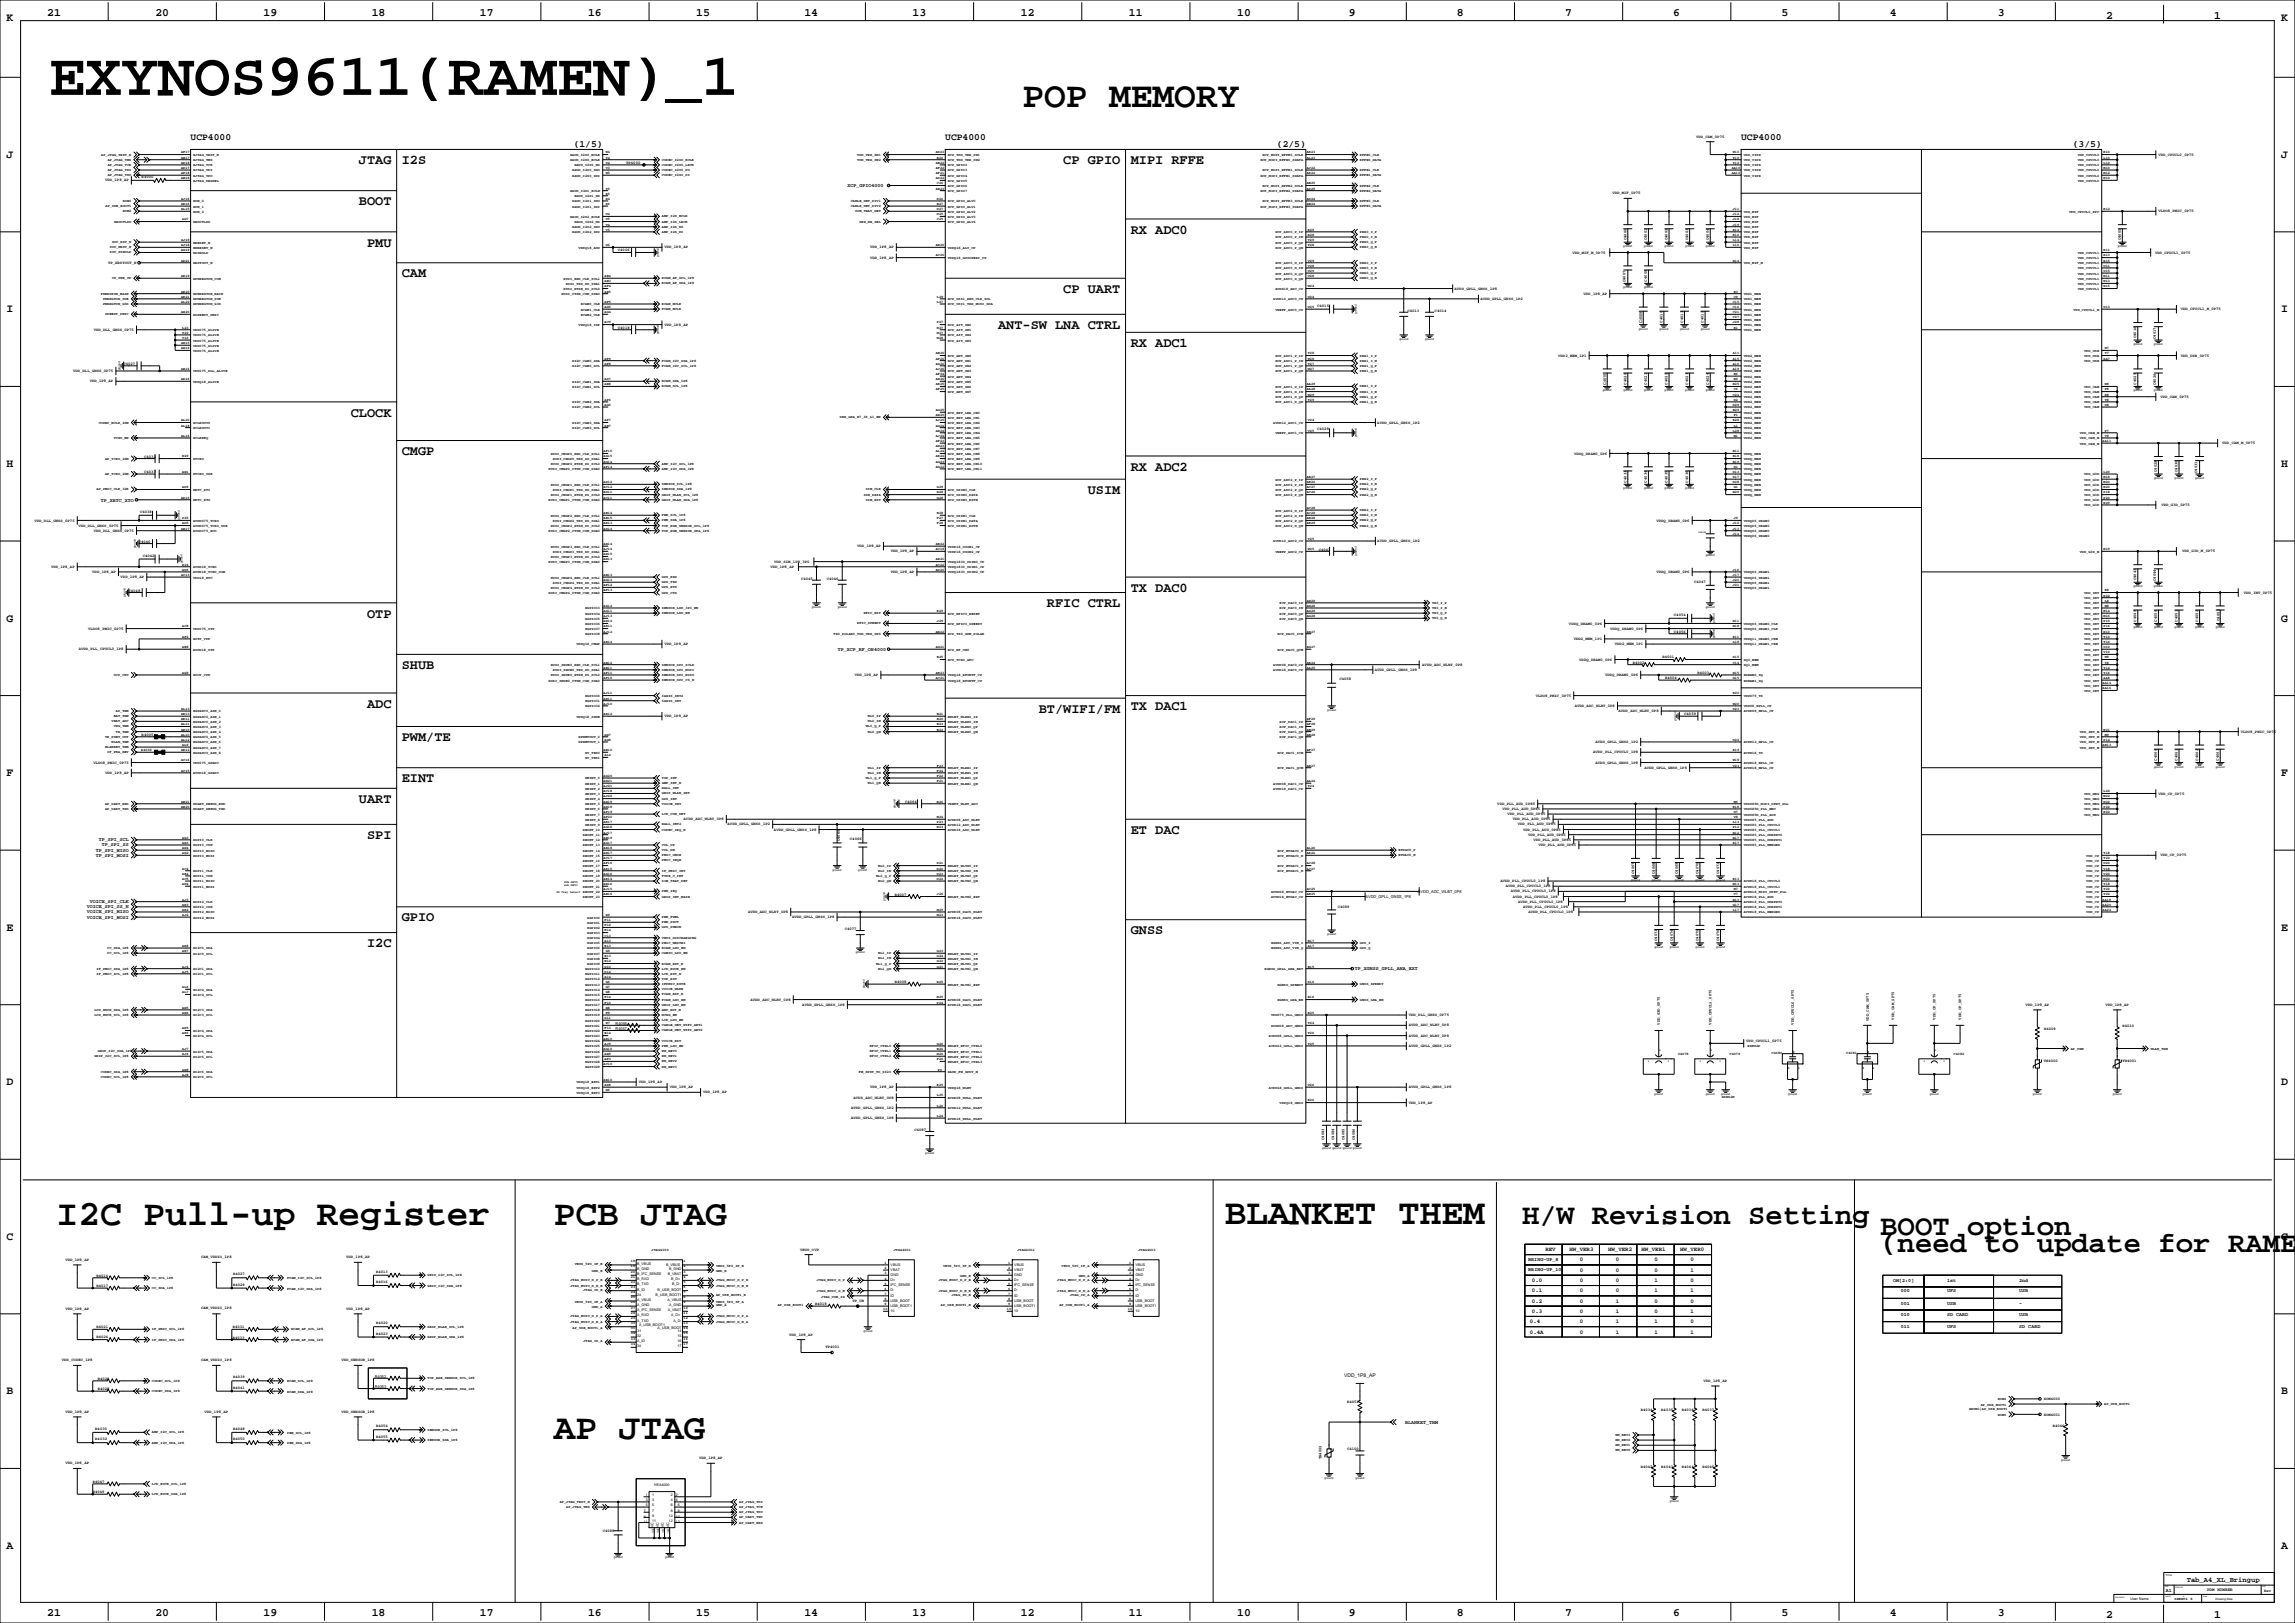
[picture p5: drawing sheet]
<svg xmlns="http://www.w3.org/2000/svg" width="2263mm" height="1600mm" viewBox="0 0 2263 1600" stroke-linecap="round" stroke-linejoin="round" font-family="sans-serif">
<defs><g id="words">
<text font-size="59.6" x="48" y="94">EXYNOS9611(RAMEN)_1</text>
<g font-size="35.6">
<text x="1008" y="105">POP MEMORY</text>
<text x="56" y="1208">I2C Pull-up Register</text>
<text x="546" y="1208">PCB JTAG</text>
<text x="1207" y="1206">BLANKET THEM</text>
<text x="546" y="1418">AP JTAG</text>
</g>
<g font-size="28.6">
<text x="1501" y="1206">H/W Revision Setting</text>
<text x="1854" y="1217">BOOT option</text>
<text x="1854" y="1234">(need to update for RAME</text>
</g>
<g font-size="13.4">
<text x="354" y="162">JTAG</text>
<text x="396" y="162">I2S</text>
<text x="1048" y="162">CP GPIO</text>
<text x="1115" y="162">MIPI RFFE</text>
<text x="354" y="202">BOOT</text>
<text x="1115" y="230">RX ADC0</text>
<text x="362" y="243">PMU</text>
<text x="396" y="273">CAM</text>
<text x="1048" y="289">CP UART</text>
<text x="984" y="324">ANT-SW LNA CTRL</text>
<text x="1115" y="342">RX ADC1</text>
<text x="346" y="411">CLOCK</text>
<text x="396" y="449">CMGP</text>
<text x="1115" y="464">RX ADC2</text>
<text x="1072" y="487">USIM</text>
<text x="1115" y="583">TX DAC0</text>
<text x="1032" y="599">RFIC CTRL</text>
<text x="362" y="609">OTP</text>
<text x="396" y="659">SHUB</text>
<text x="362" y="698">ADC</text>
<text x="1115" y="700">TX DAC1</text>
<text x="1024" y="703">BT/WIFI/FM</text>
<text x="396" y="731">PWM/TE</text>
<text x="396" y="771">EINT</text>
<text x="354" y="792">UART</text>
<text x="362" y="827">SPI</text>
<text x="1115" y="822">ET DAC</text>
<text x="396" y="908">GPIO</text>
<text x="1115" y="921">GNSS</text>
<text x="362" y="934">I2C</text>
</g>
<g font-size="11.3">
<text x="47" y="16">21</text>
<text x="153" y="16">20</text>
<text x="260" y="16">19</text>
<text x="367" y="16">18</text>
<text x="473" y="16">17</text>
<text x="580" y="16">16</text>
<text x="686" y="16">15</text>
<text x="793" y="16">14</text>
<text x="900" y="16">13</text>
<text x="1006" y="16">12</text>
<text x="1113" y="16">11</text>
<text x="1220" y="16">10</text>
<text x="1330" y="16">9</text>
<text x="1436" y="16">8</text>
<text x="1543" y="16">7</text>
<text x="1650" y="16">6</text>
<text x="1756" y="16">5</text>
<text x="1863" y="16">4</text>
<text x="1970" y="16">3</text>
<text x="7" y="21">K</text>
<text x="2076" y="18">2</text>
<text x="2183" y="18">1</text>
<text x="2249" y="21">K</text>
<text x="7" y="156">J</text>
<text x="2249" y="156">J</text>
<text x="7" y="308">I</text>
<text x="2249" y="308">I</text>
<text x="7" y="460">H</text>
<text x="2249" y="460">H</text>
<text x="7" y="613">G</text>
<text x="2249" y="613">G</text>
<text x="7" y="765">F</text>
<text x="2249" y="765">F</text>
<text x="7" y="917">E</text>
<text x="2249" y="917">E</text>
<text x="7" y="1070">D</text>
<text x="2249" y="1070">D</text>
<text x="7" y="1222">C</text>
<text x="2249" y="1222">C</text>
<text x="7" y="1374">B</text>
<text x="2249" y="1374">B</text>
<text x="7" y="1527">A</text>
<text x="2249" y="1527">A</text>
<text x="47" y="1593">21</text>
<text x="153" y="1593">20</text>
<text x="260" y="1593">19</text>
<text x="367" y="1593">18</text>
<text x="473" y="1593">17</text>
<text x="580" y="1593">16</text>
<text x="686" y="1593">15</text>
<text x="793" y="1593">14</text>
<text x="900" y="1593">13</text>
<text x="1006" y="1593">12</text>
<text x="1113" y="1593">11</text>
<text x="1220" y="1593">10</text>
<text x="1330" y="1593">9</text>
<text x="1436" y="1593">8</text>
<text x="1543" y="1593">7</text>
<text x="1650" y="1593">6</text>
<text x="1756" y="1593">5</text>
<text x="1863" y="1593">4</text>
<text x="1970" y="1593">3</text>
<text x="2076" y="1595">2</text>
<text x="2183" y="1595">1</text>
</g>
<g font-size="9.5">
<text x="188" y="138">UCP4000</text>
<text x="932" y="138">UCP4000</text>
<text x="1717" y="138">UCP4000</text>
<text x="566" y="145">(1/5)</text>
<text x="1259" y="145">(2/5)</text>
<text x="2044" y="145">(3/5)</text>
</g>
<text font-size="7.1" x="2156" y="1559">Tab_A4_XL_Bringup</text>
<g font-size="5.6">
<text x="1524" y="1233">REV</text>
<text x="1547" y="1233">HW_VER3</text>
<text x="1585" y="1233">HW_VER2</text>
<text x="1618" y="1233">HW_VER1</text>
<text x="1657" y="1233">HW_VER0</text>
<text x="1558" y="1243">0</text>
<text x="1593" y="1243">0</text>
<text x="1631" y="1243">0</text>
<text x="1667" y="1243">0</text>
<text x="1558" y="1254">0</text>
<text x="1593" y="1254">0</text>
<text x="1631" y="1254">0</text>
<text x="1667" y="1254">1</text>
<text x="1510" y="1264">0.0</text>
<text x="1558" y="1264">0</text>
<text x="1593" y="1264">0</text>
<text x="1631" y="1264">1</text>
<text x="1667" y="1264">0</text>
<text x="1510" y="1274">0.1</text>
<text x="1558" y="1274">0</text>
<text x="1593" y="1274">0</text>
<text x="1631" y="1274">1</text>
<text x="1667" y="1274">1</text>
<text x="1510" y="1284">0.2</text>
<text x="1558" y="1284">0</text>
<text x="1593" y="1284">1</text>
<text x="1631" y="1284">0</text>
<text x="1667" y="1284">0</text>
<text x="1510" y="1294">0.3</text>
<text x="1558" y="1294">0</text>
<text x="1593" y="1294">1</text>
<text x="1631" y="1294">0</text>
<text x="1667" y="1294">1</text>
<text x="1508" y="1304">0.4</text>
<text x="1558" y="1304">0</text>
<text x="1593" y="1304">1</text>
<text x="1631" y="1304">1</text>
<text x="1667" y="1304">0</text>
<text x="1508" y="1314">0.4A</text>
<text x="1558" y="1314">0</text>
<text x="1593" y="1314">1</text>
<text x="1631" y="1314">1</text>
<text x="1667" y="1314">1</text>
</g>
<g font-size="4.9">
<text x="835" y="184">XCP_GPIO4000</text>
<text x="99" y="495">TP_XRTC_XTO</text>
<text x="826" y="641">TP_XCP_RF_ON4000</text>
<text x="97" y="829">TP_SPI_SCL</text>
<text x="94" y="839">TP_SPI_MISO</text>
<text x="100" y="834">TP_SPI_SS</text>
<text x="94" y="844">TP_SPI_MOSI</text>
<text x="88" y="890">VOICE_SPI_CLK</text>
<text x="85" y="895">VOICE_SPI_SS_N</text>
<text x="85" y="900">VOICE_SPI_MISO</text>
<text x="85" y="905">VOICE_SPI_MOSI</text>
<text x="1336" y="956">TP_XGNSS_GPLL_ANA_EXT</text>
<text x="1507" y="1243">BRING-UP_8</text>
<text x="1507" y="1253">BRING-UP_10</text>
<text x="1866" y="1264">OM[2:0]</text>
<text x="1920" y="1264">1st</text>
<text x="1991" y="1264">2nd</text>
<text x="1874" y="1274">000</text>
<text x="1920" y="1274">UFS</text>
<text x="1991" y="1274">USB</text>
<text x="1874" y="1287">001</text>
<text x="1920" y="1287">USB</text>
<text x="1991" y="1287">-</text>
<text x="1874" y="1297">010</text>
<text x="1920" y="1297">SD CARD</text>
<text x="1991" y="1297">USB</text>
<text x="1874" y="1309">011</text>
<text x="1920" y="1309">UFS</text>
<text x="1991" y="1309">SD CARD</text>
<text x="1325" y="1358">VDD_1P8_AP</text>
<text x="1385" y="1404">BLANKET_THM</text>
<text x="2135" y="1569">A1</text>
</g>
<text font-size="4.2" x="2176" y="1568">PDM NUMBER</text>
<g font-size="3.9">
<text x="1672" y="136">VDD_CAM_0P75</text>
<text x="2128" y="153">VDD_CPUCL0_0P75</text>
<text x="617" y="162">TP4000</text>
<text x="104" y="179">VDD_1P8_AP</text>
<text x="140" y="175">R4000</text>
<text x="1590" y="192">VDD_MIF_0P75</text>
<text x="2128" y="209">VLDO8_PMIC_0P75</text>
<text x="1603" y="237" transform="rotate(-90 1603 237)">C4000</text>
<text x="1624" y="237" transform="rotate(-90 1624 237)">C4001</text>
<text x="1644" y="237" transform="rotate(-90 1644 237)">C4002</text>
<text x="1664" y="237" transform="rotate(-90 1664 237)">C4003</text>
<text x="1685" y="237" transform="rotate(-90 1685 237)">C4004</text>
<text x="2091" y="237" transform="rotate(-90 2091 237)">C4005</text>
<text x="655" y="245">VDD_1P8_AP</text>
<text x="858" y="245">VDD_1P8_AP</text>
<text x="609" y="248">C4006</text>
<text x="1550" y="250">VDD_MIF_M_0P75</text>
<text x="2125" y="250">VDD_CPUCL1_0P75</text>
<text x="858" y="255">VDD_1P8_AP</text>
<text x="107" y="261">TP_XRSTOUT_N</text>
<text x="1603" y="278" transform="rotate(-90 1603 278)">C4007</text>
<text x="1624" y="278" transform="rotate(-90 1624 278)">C4008</text>
<text x="1434" y="286">AVDD_GPLL_GNSS_1P8</text>
<text x="1561" y="291">VDD_1P8_AP</text>
<text x="1460" y="296">AVDD_GPLL_GNSS_1P2</text>
<text x="1299" y="302">C4015</text>
<text x="2150" y="306">VDD_CPUCL1_M_0P75</text>
<text x="1388" y="307">C4013</text>
<text x="1414" y="307">C4014</text>
<text x="655" y="321">VDD_1P8_AP</text>
<text x="1619" y="319" transform="rotate(-90 1619 319)">C4009</text>
<text x="1639" y="318" transform="rotate(-90 1639 318)">C4010</text>
<text x="1659" y="318" transform="rotate(-90 1659 318)">C4011</text>
<text x="1680" y="318" transform="rotate(-90 1680 318)">C4012</text>
<text x="92" y="326">VDD_DLL_GNSS_0P75</text>
<text x="609" y="324">C4018</text>
<text x="2106" y="333" transform="rotate(-90 2106 333)">C4016</text>
<text x="2126" y="334" transform="rotate(-90 2126 334)">C4017</text>
<text x="1536" y="352">VDD2_MEM_1P1</text>
<text x="2150" y="352">VDD_USB_0P75</text>
<text x="122" y="360">C4027</text>
<text x="72" y="367">VDD_DLL_GNSS_0P75</text>
<text x="88" y="377">VDD_1P8_AP</text>
<text x="1584" y="380" transform="rotate(-90 1584 380)">C4019</text>
<text x="1603" y="379" transform="rotate(-90 1603 379)">C4020</text>
<text x="1624" y="379" transform="rotate(-90 1624 379)">C4021</text>
<text x="1644" y="379" transform="rotate(-90 1644 379)">C4022</text>
<text x="1664" y="379" transform="rotate(-90 1664 379)">C4023</text>
<text x="1685" y="379" transform="rotate(-90 1685 379)">C4024</text>
<text x="2106" y="379" transform="rotate(-90 2106 379)">C4025</text>
<text x="2126" y="380" transform="rotate(-90 2126 380)">C4026</text>
<text x="2130" y="392">VDD_CAM_0P75</text>
<text x="1358" y="418">AVDD_GPLL_GNSS_1P2</text>
<text x="1299" y="424">C4028</text>
<text x="2191" y="438">VDD_CAM_M_0P75</text>
<text x="1552" y="448">VDDQ_DRAM0_0P6</text>
<text x="142" y="451">C4032</text>
<text x="142" y="467">C4037</text>
<text x="2127" y="465" transform="rotate(-90 2127 465)">C4029</text>
<text x="2147" y="465" transform="rotate(-90 2147 465)">C4030</text>
<text x="2166" y="466" transform="rotate(-90 2166 466)">C4031</text>
<text x="1603" y="476" transform="rotate(-90 1603 476)">C4033</text>
<text x="1624" y="476" transform="rotate(-90 1624 476)">C4034</text>
<text x="1644" y="476" transform="rotate(-90 1644 476)">C4035</text>
<text x="1664" y="476" transform="rotate(-90 1664 476)">C4036</text>
<text x="2131" y="499">VDD_G3D_0P75</text>
<text x="138" y="506">C4038</text>
<text x="34" y="514">VDD_DLL_GNSS_0P75</text>
<text x="1633" y="514">VDDQ_DRAM0_0P6</text>
<text x="77" y="519">VDD_DLL_GNSS_0P75</text>
<text x="92" y="524">VDD_DLL_GNSS_0P75</text>
<text x="137" y="535">C4040</text>
<text x="845" y="539">VDD_1P8_AP</text>
<text x="1358" y="534">AVDD_GPLL_GNSS_1P2</text>
<text x="878" y="545">VDD_1P8_AP</text>
<text x="1300" y="543">C4041</text>
<text x="2151" y="545">VDD_G3D_M_0P75</text>
<text x="141" y="549">C4042</text>
<text x="763" y="555">VDD_SIM_1P8_3P0</text>
<text x="50" y="560">VDD_1P8_AP</text>
<text x="760" y="560">VDD_1P8_AP</text>
<text x="91" y="565">VDD_1P8_AP</text>
<text x="119" y="570">VDD_1P8_AP</text>
<text x="878" y="565">VDD_1P8_AP</text>
<text x="1633" y="565">VDDQ_DRAM0_0P6</text>
<text x="790" y="572">C4045</text>
<text x="815" y="572">C4046</text>
<text x="1670" y="575">C4047</text>
<text x="2106" y="572" transform="rotate(-90 2106 572)">C4043</text>
<text x="2126" y="573" transform="rotate(-90 2126 573)">C4044</text>
<text x="127" y="583">C4048</text>
<text x="2212" y="585">VDD_INT_0P75</text>
<text x="1650" y="607">C4054</text>
<text x="1547" y="616">VDDQ_DRAM0_0P6</text>
<text x="2106" y="613" transform="rotate(-90 2106 613)">C4049</text>
<text x="2127" y="613" transform="rotate(-90 2127 613)">C4050</text>
<text x="2147" y="613" transform="rotate(-90 2147 613)">C4051</text>
<text x="2167" y="613" transform="rotate(-90 2167 613)">C4052</text>
<text x="2188" y="612" transform="rotate(-90 2188 612)">C4053</text>
<text x="87" y="621">VLDO8_PMIC_0P75</text>
<text x="1588" y="621">VDDQ_DRAM0_0P6</text>
<text x="1650" y="624">C4056</text>
<text x="655" y="636">VDD_1P8_AP</text>
<text x="1552" y="631">VDD2_MEM_1P1</text>
<text x="1592" y="636">VDD2_MEM_1P1</text>
<text x="78" y="641">AVDD_PLL_CPUCL0_1P8</text>
<text x="1557" y="651">VDDQ_DRAM0_0P6</text>
<text x="1639" y="649">R4001</text>
<text x="1402" y="656">AVDD_ADC_WLBT_0P8</text>
<text x="1610" y="654">R4002</text>
<text x="1355" y="661">AVDD_GPLL_GNSS_1P8</text>
<text x="1673" y="664">R4003</text>
<text x="843" y="666">VDD_1P8_AP</text>
<text x="1321" y="671">C4058</text>
<text x="1582" y="666">VDDQ_DRAM0_0P6</text>
<text x="1642" y="669">R4004</text>
<text x="1514" y="687">VLDO8_PMIC_0P75</text>
<text x="1553" y="697">AVDD_ADC_WLBT_0P8</text>
<text x="1596" y="702">AVDD_ADC_WLBT_0P8</text>
<text x="655" y="707">VDD_1P8_AP</text>
<text x="1661" y="705">C4059</text>
<text x="140" y="726">R4005</text>
<text x="2209" y="722">VLDO8_PMIC_0P75</text>
<text x="1573" y="732">AVDD_GPLL_GNSS_1P2</text>
<text x="1571" y="743">AVDD_PLL_CPUCL0_1P8</text>
<text x="2127" y="750" transform="rotate(-90 2127 750)">C4060</text>
<text x="2147" y="750" transform="rotate(-90 2147 750)">C4061</text>
<text x="2167" y="750" transform="rotate(-90 2167 750)">C4062</text>
<text x="2188" y="750" transform="rotate(-90 2188 750)">C4063</text>
<text x="92" y="753">VLDO8_PMIC_0P75</text>
<text x="1573" y="753">AVDD_GPLL_GNSS_1P8</text>
<text x="1621" y="758">AVDD_GPLL_GNSS_1P8</text>
<text x="104" y="763">VDD_1P8_AP</text>
<text x="2128" y="783">VDD_CP_0P75</text>
<text x="892" y="792">C4064</text>
<text x="1476" y="793">VDD_PLL_AUD_0P85</text>
<text x="1481" y="798">VDD_PLL_AUD_0P85</text>
<text x="1486" y="804">VDD_PLL_AUD_0P85</text>
<text x="674" y="809">AVDD_ADC_WLBT_0P8</text>
<text x="1491" y="809">VDD_PLL_AUD_0P85</text>
<text x="717" y="814">AVDD_GPLL_GNSS_1P2</text>
<text x="1497" y="814">VDD_PLL_AUD_0P85</text>
<text x="763" y="819">AVDD_GPLL_GNSS_1P8</text>
<text x="1502" y="819">VDD_PLL_AUD_0P85</text>
<text x="1507" y="824">VDD_PLL_AUD_0P85</text>
<text x="828" y="829" transform="rotate(-90 828 829)">C4065</text>
<text x="838" y="828">C4066</text>
<text x="1512" y="829">VDD_PLL_AUD_0P85</text>
<text x="1517" y="834">VDD_PLL_AUD_0P85</text>
<text x="2130" y="844">VDD_CP_0P75</text>
<text x="1611" y="862" transform="rotate(-90 1611 862)">C4067</text>
<text x="1631" y="862" transform="rotate(-90 1631 862)">C4068</text>
<text x="1654" y="862" transform="rotate(-90 1654 862)">C4069</text>
<text x="1675" y="862" transform="rotate(-90 1675 862)">C4070</text>
<text x="1695" y="862" transform="rotate(-90 1695 862)">C4071</text>
<text x="1479" y="870">AVDD_PLL_CPUCL0_1P8</text>
<text x="1484" y="875">AVDD_PLL_CPUCL0_1P8</text>
<text x="1398" y="880">AVDD_ADC_WLBT_0P8</text>
<text x="1490" y="880">AVDD_PLL_CPUCL0_1P8</text>
<text x="882" y="883">R4007</text>
<text x="1346" y="885">AVDD_GPLL_GNSS_1P8</text>
<text x="1492" y="885">AVDD_PLL_CPUCL0_1P8</text>
<text x="1497" y="890">AVDD_PLL_CPUCL0_1P8</text>
<text x="1319" y="895">C4089</text>
<text x="1502" y="895">AVDD_PLL_CPUCL0_1P8</text>
<text x="737" y="900">AVDD_ADC_WLBT_0P8</text>
<text x="781" y="905">AVDD_GPLL_GNSS_1P8</text>
<text x="1507" y="900">AVDD_PLL_CPUCL0_1P8</text>
<text x="833" y="917">C4077</text>
<text x="1634" y="928" transform="rotate(-90 1634 928)">C4073</text>
<text x="1649" y="928" transform="rotate(-90 1649 928)">C4074</text>
<text x="1675" y="928" transform="rotate(-90 1675 928)">C4075</text>
<text x="1695" y="928" transform="rotate(-90 1695 928)">C4076</text>
<text x="882" y="969">R4008</text>
<text x="740" y="986">AVDD_ADC_WLBT_0P8</text>
<text x="791" y="991">AVDD_GPLL_GNSS_1P8</text>
<text x="1997" y="991">VDD_1P8_AP</text>
<text x="2076" y="991">VDD_1P8_AP</text>
<text x="1389" y="1002">VDD_DLL_GNSS_0P75</text>
<text x="1843" y="1007" transform="rotate(-90 1843 1007)">VDD_CAM_0P75</text>
<text x="1868" y="1005" transform="rotate(-90 1868 1005)">VDD_CAM_0P75</text>
<text x="1908" y="1005" transform="rotate(-90 1908 1005)">VDD_CP_0P75</text>
<text x="1934" y="1005" transform="rotate(-90 1934 1005)">VDD_CP_0P75</text>
<text x="607" y="1010">R4056</text>
<text x="1389" y="1012">AVDD_ADC_WLBT_0P8</text>
<text x="1636" y="1010" transform="rotate(-90 1636 1010)">VDD_G3D_0P75</text>
<text x="1687" y="1010" transform="rotate(-90 1687 1010)">VDD_CPUCL1_0P75</text>
<text x="1769" y="1010" transform="rotate(-90 1769 1010)">VDD_CPUCL0_0P75</text>
<text x="2092" y="1013">R4010</text>
<text x="607" y="1015">R4057</text>
<text x="2015" y="1015">R4009</text>
<text x="1389" y="1022">AVDD_ADC_WLBT_0P8</text>
<text x="1722" y="1027">VDD_CPUCL1_0P75</text>
<text x="1389" y="1032">AVDD_GPLL_GNSS_1P2</text>
<text x="2015" y="1047">TH4000</text>
<text x="2093" y="1046">TH4001</text>
<text x="630" y="1068">VDD_1P8_AP</text>
<text x="660" y="1073">VDD_1P8_AP</text>
<text x="858" y="1073">VDD_1P8_AP</text>
<text x="1389" y="1073">AVDD_GPLL_GNSS_1P8</text>
<text x="693" y="1078">VDD_1P8_AP</text>
<text x="842" y="1083">AVDD_ADC_WLBT_0P8</text>
<text x="1389" y="1088">VDD_1P8_AP</text>
<text x="839" y="1093">AVDD_GPLL_GNSS_1P2</text>
<text x="839" y="1103">AVDD_GPLL_GNSS_1P8</text>
<text x="901" y="1115">C4087</text>
<text x="1305" y="1124" transform="rotate(-90 1305 1124)">C4083</text>
<text x="1316" y="1124" transform="rotate(-90 1316 1124)">C4084</text>
<text x="1326" y="1124" transform="rotate(-90 1326 1124)">C4085</text>
<text x="1336" y="1124" transform="rotate(-90 1336 1124)">C4086</text>
<text x="789" y="1233">VBUS_OVP</text>
<text x="198" y="1240">CAM_VDDIO_1P8</text>
<text x="341" y="1240">VDD_1P8_AP</text>
<text x="65" y="1243">VDD_1P8_AP</text>
<text x="95" y="1259">R4014</text>
<text x="230" y="1257">R4027</text>
<text x="371" y="1255">R4013</text>
<text x="371" y="1265">R4016</text>
<text x="95" y="1269">R4017</text>
<text x="230" y="1267">R4029</text>
<text x="841" y="1284">TP_UB</text>
<text x="804" y="1286">R4019</text>
<text x="65" y="1291">VDD_1P8_AP</text>
<text x="198" y="1291">CAM_VDDIO_1P8</text>
<text x="341" y="1291">VDD_1P8_AP</text>
<text x="371" y="1305">R4020</text>
<text x="95" y="1309">R4021</text>
<text x="230" y="1309">R4031</text>
<text x="95" y="1319">R4024</text>
<text x="230" y="1319">R4033</text>
<text x="371" y="1316">R4023</text>
<text x="778" y="1317">VDD_1P8_AP</text>
<text x="814" y="1328">TP4001</text>
<text x="61" y="1342">VDD_CODEC_1P8</text>
<text x="198" y="1342">CAM_VDDIO_1P8</text>
<text x="337" y="1342">VDD_SENSOR_1P8</text>
<text x="96" y="1360">R4026</text>
<text x="230" y="1359">R4039</text>
<text x="369" y="1358">R4052</text>
<text x="1680" y="1362">VDD_1P8_AP</text>
<text x="96" y="1370">R4028</text>
<text x="230" y="1369">R4041</text>
<text x="369" y="1368">R4053</text>
<text x="1328" y="1383">R4051</text>
<text x="2015" y="1380">XOM4000</text>
<text x="1618" y="1391">R4034</text>
<text x="1638" y="1391">R4035</text>
<text x="1658" y="1391">R4036</text>
<text x="1679" y="1391">R4037</text>
<text x="65" y="1393">VDD_1P8_AP</text>
<text x="202" y="1393">VDD_1P8_AP</text>
<text x="337" y="1393">VDD_SENSOR_1P8</text>
<text x="2015" y="1396">XOM4001</text>
<text x="94" y="1410">R4030</text>
<text x="230" y="1410">R4048</text>
<text x="371" y="1407">R4054</text>
<text x="2024" y="1406">R4046</text>
<text x="94" y="1420">R4032</text>
<text x="230" y="1420">R4050</text>
<text x="371" y="1417">R4055</text>
<text x="1328" y="1429">C4100</text>
<text x="689" y="1438">VDD_1P8_AP</text>
<text x="1303" y="1439" transform="rotate(-90 1303 1439)">TH4002</text>
<text x="65" y="1443">VDD_1P8_AP</text>
<text x="1618" y="1447">R4042</text>
<text x="1638" y="1447">R4043</text>
<text x="1658" y="1447">R4044</text>
<text x="1679" y="1447">R4045</text>
<text x="91" y="1462">R4047</text>
<text x="91" y="1472">R4049</text>
<text x="594" y="1510">C4088</text>
<text x="2232" y="1569">Rev</text>
</g>
<g font-size="3.5">
<text x="100" y="153">AP_JTAG_TRST_N</text>
<text x="179" y="151">AF17</text>
<text x="190" y="154">XJTAG_TRST_N</text>
<text x="562" y="154">XAUD_I2S0_MCLK</text>
<text x="597" y="151">W4</text>
<text x="845" y="153">TDD_TRX_SW1</text>
<text x="923" y="151">AD23</text>
<text x="935" y="154">XCP_TDD_TRX_SW1</text>
<text x="1245" y="154">XCP_MIPI_RFFE0_SCLK</text>
<text x="1288" y="151">AK23</text>
<text x="1341" y="153">RFFE0_CLK</text>
<text x="1708" y="151">W10</text>
<text x="1719" y="154">VDD_VIPX</text>
<text x="2048" y="154">VDD_CPUCL0</text>
<text x="2074" y="151">K10</text>
<text x="106" y="158">AP_JTAG_TMS</text>
<text x="179" y="156">AE17</text>
<text x="179" y="161">AD18</text>
<text x="190" y="159">XJTAG_TMS</text>
<text x="562" y="159">XAUD_I2S0_BCLK</text>
<text x="597" y="156">Y4</text>
<text x="597" y="161">V4</text>
<text x="653" y="158">CODEC_I2S0_BCLK</text>
<text x="845" y="158">TDD_TRX_SW2</text>
<text x="923" y="161">AE22</text>
<text x="924" y="156">B26</text>
<text x="935" y="159">XCP_TDD_TRX_SW2</text>
<text x="1243" y="159">XCP_MIPI_RFFE0_SDATA</text>
<text x="1288" y="156">AL23</text>
<text x="1341" y="158">RFFE0_DATA</text>
<text x="1708" y="156">Y10</text>
<text x="1708" y="161">Y12</text>
<text x="1719" y="159">VDD_VIPX</text>
<text x="2048" y="159">VDD_CPUCL0</text>
<text x="2074" y="156">L10</text>
<text x="2074" y="161">L12</text>
<text x="106" y="164">AP_JTAG_TCK</text>
<text x="179" y="166">AD17</text>
<text x="190" y="164">XJTAG_TCK</text>
<text x="566" y="164">XAUD_I2S0_WS</text>
<text x="597" y="166">V3</text>
<text x="653" y="164">CODEC_I2S0_LRCK</text>
<text x="923" y="166">AF22</text>
<text x="935" y="164">XCP_GPIO2</text>
<text x="1288" y="166">AJ22</text>
<text x="1707" y="166">AA10</text>
<text x="1719" y="164">VDD_VIPX</text>
<text x="2048" y="164">VDD_CPUCL0</text>
<text x="2074" y="166">M10</text>
<text x="106" y="169">AP_JTAG_TDI</text>
<text x="106" y="174">AP_JTAG_TDO</text>
<text x="179" y="172">AF18</text>
<text x="190" y="169">XJTAG_TDI</text>
<text x="564" y="169">XAUD_I2S0_SDO</text>
<text x="597" y="172">W5</text>
<text x="653" y="174">CODEC_I2S0_DI</text>
<text x="653" y="169">CODEC_I2S0_DO</text>
<text x="923" y="172">AF21</text>
<text x="935" y="169">XCP_GPIO3</text>
<text x="1245" y="169">XCP_MIPI_RFFE1_SCLK</text>
<text x="1288" y="172">AK22</text>
<text x="1341" y="174">RFFE1_DATA</text>
<text x="1341" y="169">RFFE1_CLK</text>
<text x="1707" y="172">AA12</text>
<text x="1719" y="169">VDD_VIPX</text>
<text x="2048" y="169">VDD_CPUCL0</text>
<text x="2074" y="172">M12</text>
<text x="179" y="177">AE18</text>
<text x="190" y="179">XJTAG_DBGSEL</text>
<text x="190" y="174">XJTAG_TDO</text>
<text x="564" y="174">XAUD_I2S0_SDI</text>
<text x="923" y="177">AD22</text>
<text x="935" y="174">XCP_GPIO4</text>
<text x="935" y="179">XCP_GPIO5</text>
<text x="1243" y="174">XCP_MIPI_RFFE1_SDATA</text>
<text x="1719" y="174">VDD_VIPX</text>
<text x="2048" y="174">VDD_CPUCL0</text>
<text x="2048" y="179">VDD_CPUCL0</text>
<text x="2074" y="177">N10</text>
<text x="924" y="182">C26</text>
<text x="935" y="184">XCP_GPIO6</text>
<text x="1245" y="184">XCP_MIPI_RFFE2_SCLK</text>
<text x="1288" y="182">AE25</text>
<text x="1341" y="184">RFFE2_CLK</text>
<text x="562" y="189">XAUD_I2S1_BCLK</text>
<text x="597" y="187">T5</text>
<text x="597" y="192">R5</text>
<text x="923" y="187">AE23</text>
<text x="935" y="189">XCP_GPIO7</text>
<text x="1243" y="189">XCP_MIPI_RFFE2_SDATA</text>
<text x="1288" y="187">AD25</text>
<text x="1341" y="189">RFFE2_DATA</text>
<text x="179" y="197">AJ16</text>
<text x="566" y="194">XAUD_I2S1_WS</text>
<text x="597" y="197">R4</text>
<text x="924" y="197">D26</text>
<text x="1288" y="197">AD24</text>
<text x="121" y="199">XOM0</text>
<text x="179" y="202">AK16</text>
<text x="190" y="199">XOM_0</text>
<text x="564" y="199">XAUD_I2S1_SDO</text>
<text x="597" y="202">R6</text>
<text x="839" y="199">CABLE_DET_DIV1</text>
<text x="924" y="202">E27</text>
<text x="935" y="199">XCP_GPIO_ALV0</text>
<text x="1245" y="199">XCP_MIPI_RFFE3_SCLK</text>
<text x="1288" y="202">AE24</text>
<text x="1341" y="199">RFFE3_CLK</text>
<text x="104" y="204">AP_USB_BOOT1</text>
<text x="121" y="209">XOM2</text>
<text x="179" y="207">AL15</text>
<text x="190" y="205">XOM_1</text>
<text x="190" y="210">XOM_2</text>
<text x="564" y="205">XAUD_I2S1_SDI</text>
<text x="839" y="204">CABLE_DET_DIV2</text>
<text x="843" y="209">SIM_TRAY_DET</text>
<text x="924" y="207">D27</text>
<text x="935" y="210">XCP_GPIO_ALV2</text>
<text x="935" y="205">XCP_GPIO_ALV1</text>
<text x="1243" y="205">XCP_MIPI_RFFE3_SDATA</text>
<text x="1341" y="204">RFFE3_DATA</text>
<text x="1708" y="207">J11</text>
<text x="1719" y="210">VDD_MIF</text>
<text x="2040" y="210">VDD_CPUCL0_PPC</text>
<text x="2074" y="207">K12</text>
<text x="562" y="215">XAUD_I2S2_BCLK</text>
<text x="597" y="212">U4</text>
<text x="653" y="214">AMP_I2S_BCLK</text>
<text x="924" y="212">D25</text>
<text x="935" y="215">XCP_GPIO_ALV3</text>
<text x="1708" y="212">J12</text>
<text x="1719" y="215">VDD_MIF</text>
<text x="113" y="219">XBOOTLDO</text>
<text x="180" y="217">AG7</text>
<text x="190" y="220">XBOOTLDO</text>
<text x="566" y="220">XAUD_I2S2_WS</text>
<text x="597" y="217">U5</text>
<text x="653" y="219">AMP_I2S_LRCK</text>
<text x="847" y="219">DRX_HB_SEL</text>
<text x="924" y="217">C25</text>
<text x="935" y="220">XCP_GPIO_ALV4</text>
<text x="1708" y="217">J18</text>
<text x="1719" y="220">VDD_MIF</text>
<text x="564" y="225">XAUD_I2S2_SDO</text>
<text x="597" y="227">V5</text>
<text x="597" y="222">T4</text>
<text x="653" y="224">AMP_I2S_DO</text>
<text x="1289" y="227">R29</text>
<text x="1708" y="227">K14</text>
<text x="1708" y="222">J19</text>
<text x="1719" y="225">VDD_MIF</text>
<text x="564" y="230">XAUD_I2S2_SDI</text>
<text x="653" y="230">AMP_I2S_DI</text>
<text x="1257" y="230">XCP_ADC0_P_IP</text>
<text x="1289" y="233">R28</text>
<text x="1341" y="230">PRX0_I_P</text>
<text x="1708" y="233">K16</text>
<text x="1719" y="230">VDD_MIF</text>
<text x="110" y="240">SOC_RST_N</text>
<text x="179" y="238">AJ19</text>
<text x="1257" y="235">XCP_ADC0_P_IN</text>
<text x="1289" y="238">T29</text>
<text x="1341" y="235">PRX0_I_N</text>
<text x="1341" y="240">PRX0_Q_P</text>
<text x="1708" y="238">L14</text>
<text x="1719" y="235">VDD_MIF</text>
<text x="108" y="245">SOC_WRST_N</text>
<text x="179" y="243">AJ18</text>
<text x="190" y="245">XWRESET_N</text>
<text x="190" y="240">XRESET_N</text>
<text x="571" y="245">VDDQ18_AUD</text>
<text x="597" y="243">U6</text>
<text x="923" y="243">AB20</text>
<text x="935" y="245">VDDQ18_ALV_CP</text>
<text x="1257" y="240">XCP_ADC0_P_QP</text>
<text x="1257" y="245">XCP_ADC0_P_QN</text>
<text x="1289" y="243">T28</text>
<text x="1341" y="245">PRX0_Q_N</text>
<text x="1708" y="243">L16</text>
<text x="1719" y="245">VDD_MIF</text>
<text x="1719" y="240">VDD_MIF</text>
<text x="108" y="250">SOC_PSHOLD</text>
<text x="179" y="248">AG19</text>
<text x="190" y="250">XPSHOLD</text>
<text x="2048" y="250">VDD_CPUCL1</text>
<text x="2074" y="248">R11</text>
<text x="179" y="258">AD21</text>
<text x="923" y="253">AC20</text>
<text x="935" y="255">VDDQ18_GPIOPERI_CP</text>
<text x="1289" y="258">V29</text>
<text x="1708" y="258">H14</text>
<text x="2048" y="255">VDD_CPUCL1</text>
<text x="2074" y="253">R13</text>
<text x="2074" y="258">R15</text>
<text x="190" y="260">XRSTOUT_N</text>
<text x="1257" y="260">XCP_ADC0_D_IP</text>
<text x="1289" y="263">V28</text>
<text x="1341" y="260">DRX0_I_P</text>
<text x="1719" y="260">VDD_MIF_M</text>
<text x="2048" y="260">VDD_CPUCL1</text>
<text x="2074" y="263">U11</text>
<text x="1257" y="266">XCP_ADC0_D_IN</text>
<text x="1289" y="268">U29</text>
<text x="1341" y="265">DRX0_I_N</text>
<text x="2048" y="266">VDD_CPUCL1</text>
<text x="2074" y="268">U15</text>
<text x="110" y="275">CP_PWR_UP</text>
<text x="179" y="273">AK19</text>
<text x="190" y="276">XPWRRGTON_CON</text>
<text x="556" y="276">XUSI_RXD_CLK_SCL1</text>
<text x="596" y="273">AE4</text>
<text x="653" y="275">RCAM_AF_SCL_1P8</text>
<text x="1257" y="271">XCP_ADC0_D_QP</text>
<text x="1257" y="276">XCP_ADC0_D_QN</text>
<text x="1289" y="273">U28</text>
<text x="1341" y="270">DRX0_Q_P</text>
<text x="1341" y="275">DRX0_Q_N</text>
<text x="2048" y="276">VDD_CPUCL1</text>
<text x="2048" y="271">VDD_CPUCL1</text>
<text x="2074" y="273">W11</text>
<text x="558" y="281">XUSI_TXD_DO_SDA1</text>
<text x="596" y="278">AE3</text>
<text x="653" y="280">RCAM_AF_SDA_1P8</text>
<text x="2048" y="281">VDD_CPUCL1</text>
<text x="2074" y="278">W13</text>
<text x="556" y="286">XUSI_RTSN_DI_SCL0</text>
<text x="596" y="283">AF4</text>
<text x="1257" y="286">AVDD18_ADC_CP</text>
<text x="1289" y="283">W24</text>
<text x="2048" y="286">VDD_CPUCL1</text>
<text x="2074" y="283">W15</text>
<text x="99" y="290">PWRRGTON_MAIN</text>
<text x="179" y="288">AK20</text>
<text x="179" y="293">AK21</text>
<text x="190" y="291">XPWRRGTON_MAIN</text>
<text x="554" y="291">XUSI_CTSN_CSN_SDA0</text>
<text x="596" y="288">AE5</text>
<text x="924" y="293">L29</text>
<text x="1289" y="293">U24</text>
<text x="1709" y="293">C9</text>
<text x="1709" y="288">B3</text>
<text x="1719" y="291">VDD1_MEM</text>
<text x="102" y="296">PWRRGTON_SUB</text>
<text x="179" y="299">AL22</text>
<text x="190" y="296">XPWRRGTON_SUB</text>
<text x="596" y="299">AF5</text>
<text x="924" y="299">L27</text>
<text x="935" y="296">XCP_USI1_RXD_CLK_SCL</text>
<text x="1255" y="296">AVDD12_ADC0_CP</text>
<text x="1708" y="299">C15</text>
<text x="1719" y="296">VDD1_MEM</text>
<text x="102" y="301">PWRRGTON_G3D</text>
<text x="190" y="301">XPWRRGTON_G3D</text>
<text x="573" y="301">XCAM0_CLK</text>
<text x="596" y="304">AG5</text>
<text x="653" y="301">RCAM_MCLK</text>
<text x="653" y="306">FCAM_MCLK</text>
<text x="935" y="301">XCP_USI1_TXD_MOSI_SDA</text>
<text x="1289" y="304">U25</text>
<text x="1708" y="304">C16</text>
<text x="1719" y="301">VDD1_MEM</text>
<text x="2074" y="304">U13</text>
<text x="104" y="311">SPEEDY_PMIC</text>
<text x="179" y="309">AH20</text>
<text x="190" y="311">XSPEEDY_PMIC</text>
<text x="573" y="311">XCAM2_CLK</text>
<text x="573" y="306">XCAM1_CLK</text>
<text x="596" y="309">AG4</text>
<text x="1257" y="306">VREFP_ADC0_CP</text>
<text x="1708" y="309">C21</text>
<text x="1719" y="306">VDD1_MEM</text>
<text x="1719" y="311">VDD1_MEM</text>
<text x="2044" y="306">VDD_CPUCL1_M</text>
<text x="1708" y="314">C27</text>
<text x="1719" y="316">VDD1_MEM</text>
<text x="180" y="324">L23</text>
<text x="571" y="321">VDDQ18_ISP</text>
<text x="596" y="319">AC9</text>
<text x="924" y="324">N27</text>
<text x="924" y="319">P27</text>
<text x="935" y="321">XCP_AIT_SW0</text>
<text x="1708" y="319">J28</text>
<text x="1709" y="324">K1</text>
<text x="1719" y="321">VDD1_MEM</text>
<text x="180" y="329">T22</text>
<text x="190" y="326">VDD075_ALIVE</text>
<text x="924" y="329">M27</text>
<text x="935" y="326">XCP_AIT_SW1</text>
<text x="1719" y="326">VDD1_MEM</text>
<text x="180" y="334">V16</text>
<text x="190" y="332">VDD075_ALIVE</text>
<text x="924" y="334">M28</text>
<text x="935" y="332">XCP_AIT_SW2</text>
<text x="179" y="339">AB15</text>
<text x="190" y="342">VDD075_ALIVE</text>
<text x="190" y="337">VDD075_ALIVE</text>
<text x="935" y="337">XCP_AIT_SW3</text>
<text x="179" y="344">AB19</text>
<text x="190" y="347">VDD075_ALIVE</text>
<text x="2055" y="347">VDD_USB</text>
<text x="2075" y="344">W7</text>
<text x="923" y="349">AE26</text>
<text x="935" y="352">XCP_ANT_SW0</text>
<text x="1257" y="352">XCP_ADC1_P_IP</text>
<text x="1289" y="349">Y28</text>
<text x="1341" y="351">PRX1_I_P</text>
<text x="1708" y="349">A11</text>
<text x="1719" y="352">VDD2_MEM</text>
<text x="2055" y="352">VDD_USB</text>
<text x="2075" y="349">Y7</text>
<text x="564" y="357">XI2C_CAM0_SDA</text>
<text x="596" y="359">AF8</text>
<text x="596" y="354">AF9</text>
<text x="653" y="357">FCAM_I2C_SDA_1P8</text>
<text x="923" y="354">AF26</text>
<text x="923" y="359">AG26</text>
<text x="935" y="357">XCP_ANT_SW1</text>
<text x="1257" y="357">XCP_ADC1_P_IN</text>
<text x="1289" y="354">W28</text>
<text x="1289" y="359">Y27</text>
<text x="1341" y="357">PRX1_I_N</text>
<text x="1708" y="359">A16</text>
<text x="1708" y="354">A15</text>
<text x="1719" y="357">VDD2_MEM</text>
<text x="2055" y="357">VDD_USB</text>
<text x="2074" y="354">AA7</text>
<text x="179" y="365">AB16</text>
<text x="564" y="362">XI2C_CAM0_SCL</text>
<text x="653" y="362">FCAM_I2C_SCL_1P8</text>
<text x="923" y="365">AJ26</text>
<text x="935" y="362">XCP_ANT_SW2</text>
<text x="1257" y="362">XCP_ADC1_P_QP</text>
<text x="1289" y="365">W27</text>
<text x="1341" y="362">PRX1_Q_P</text>
<text x="1708" y="365">A19</text>
<text x="1719" y="362">VDD2_MEM</text>
<text x="190" y="367">VDD075_DLL_ALIVE</text>
<text x="923" y="370">AF24</text>
<text x="935" y="367">XCP_ANT_SW3</text>
<text x="1257" y="367">XCP_ADC1_P_QN</text>
<text x="1341" y="367">PRX1_Q_N</text>
<text x="1709" y="370">B6</text>
<text x="1719" y="367">VDD2_MEM</text>
<text x="179" y="375">AD16</text>
<text x="190" y="377">VDDQ18_ALIVE</text>
<text x="564" y="377">XI2C_CAM1_SDA</text>
<text x="596" y="375">AD7</text>
<text x="653" y="377">RCAM_SDA_1P8</text>
<text x="923" y="375">AH26</text>
<text x="935" y="377">XCP_ANT_SW5</text>
<text x="935" y="372">XCP_ANT_SW4</text>
<text x="1709" y="375">B9</text>
<text x="1719" y="377">VDD2_MEM</text>
<text x="1719" y="372">VDD2_MEM</text>
<text x="564" y="382">XI2C_CAM1_SCL</text>
<text x="596" y="380">AE8</text>
<text x="653" y="382">RCAM_SCL_1P8</text>
<text x="923" y="380">AK25</text>
<text x="935" y="382">XCP_ANT_SW6</text>
<text x="1257" y="382">XCP_ADC1_D_IP</text>
<text x="1288" y="380">AA29</text>
<text x="1341" y="382">DRX1_I_P</text>
<text x="1708" y="380">B25</text>
<text x="1719" y="382">VDD2_MEM</text>
<text x="2055" y="382">VDD_CAM</text>
<text x="2075" y="380">N8</text>
<text x="923" y="385">AF25</text>
<text x="935" y="387">XCP_ANT_SW7</text>
<text x="1257" y="387">XCP_ADC1_D_IN</text>
<text x="1288" y="385">AA28</text>
<text x="1289" y="390">W29</text>
<text x="1341" y="387">DRX1_I_N</text>
<text x="1708" y="390">C24</text>
<text x="1709" y="385">C6</text>
<text x="1719" y="387">VDD2_MEM</text>
<text x="2055" y="387">VDD_CAM</text>
<text x="2075" y="390">R8</text>
<text x="2075" y="385">P8</text>
<text x="596" y="395">AF6</text>
<text x="1257" y="392">XCP_ADC1_D_QP</text>
<text x="1289" y="395">Y29</text>
<text x="1341" y="392">DRX1_Q_P</text>
<text x="1709" y="395">D2</text>
<text x="1719" y="392">VDD2_MEM</text>
<text x="2055" y="392">VDD_CAM</text>
<text x="2075" y="395">T8</text>
<text x="564" y="398">XI2C_CAM2_SDA</text>
<text x="596" y="400">AG6</text>
<text x="1257" y="398">XCP_ADC1_D_QN</text>
<text x="1341" y="397">DRX1_Q_N</text>
<text x="1708" y="400">D29</text>
<text x="1719" y="398">VDD2_MEM</text>
<text x="2055" y="398">VDD_CAM</text>
<text x="2075" y="400">U8</text>
<text x="564" y="403">XI2C_CAM2_SCL</text>
<text x="923" y="405">AG25</text>
<text x="935" y="408">XCP_EXT_LNA_ON0</text>
<text x="1708" y="405">E29</text>
<text x="1719" y="403">VDD2_MEM</text>
<text x="1719" y="408">VDD2_MEM</text>
<text x="2055" y="403">VDD_CAM</text>
<text x="828" y="412">DRX_LNA_B7_38_41_EN</text>
<text x="923" y="410">AH25</text>
<text x="935" y="413">XCP_EXT_LNA_ON1</text>
<text x="1709" y="410">F1</text>
<text x="1719" y="413">VDD2_MEM</text>
<text x="97" y="417">CODEC_MCLK_26M</text>
<text x="179" y="415">AL20</text>
<text x="190" y="418">XCLKOUT0</text>
<text x="564" y="418">XI2C_CAM3_SDA</text>
<text x="596" y="415">AF7</text>
<text x="923" y="415">AJ25</text>
<text x="935" y="418">XCP_EXT_LNA_ON2</text>
<text x="1255" y="418">AVDD12_ADC1_CP</text>
<text x="1289" y="415">V24</text>
<text x="1708" y="415">K28</text>
<text x="1719" y="418">VDD2_MEM</text>
<text x="179" y="420">AL18</text>
<text x="190" y="423">XCLKOUT1</text>
<text x="564" y="423">XI2C_CAM3_SCL</text>
<text x="596" y="420">AE7</text>
<text x="923" y="420">AG24</text>
<text x="923" y="426">AH24</text>
<text x="935" y="423">XCP_EXT_LNA_ON3</text>
<text x="1289" y="426">V25</text>
<text x="1708" y="426">L28</text>
<text x="1709" y="420">L1</text>
<text x="1719" y="423">VDD2_MEM</text>
<text x="2075" y="426">P7</text>
<text x="179" y="431">AL16</text>
<text x="923" y="431">AJ24</text>
<text x="935" y="428">XCP_EXT_LNA_ON4</text>
<text x="1257" y="428">VREFP_ADC1_CP</text>
<text x="1709" y="431">M1</text>
<text x="1719" y="428">VDD2_MEM</text>
<text x="2051" y="428">VDD_CAM_M</text>
<text x="2075" y="431">V9</text>
<text x="112" y="433">TCXO_EN</text>
<text x="190" y="433">XCLKREQ</text>
<text x="923" y="436">AF23</text>
<text x="935" y="433">XCP_EXT_LNA_ON5</text>
<text x="1719" y="433">VDD2_MEM</text>
<text x="2051" y="433">VDD_CAM_M</text>
<text x="2073" y="436">AA11</text>
<text x="923" y="441">AH23</text>
<text x="935" y="438">XCP_EXT_LNA_ON6</text>
<text x="935" y="443">XCP_EXT_LNA_ON7</text>
<text x="2051" y="438">VDD_CAM_M</text>
<text x="543" y="448">XUSI_CMGP0_RXD_CLK_SCL1</text>
<text x="595" y="446">AF15</text>
<text x="923" y="446">AL24</text>
<text x="935" y="448">XCP_EXT_LNA_ON8</text>
<text x="1708" y="446">B11</text>
<text x="1719" y="448">VDDQ_MEM</text>
<text x="104" y="453">AP_TCXO_26M</text>
<text x="180" y="451">N29</text>
<text x="190" y="453">XTCXO</text>
<text x="545" y="453">XUSI_CMGP0_TXD_DO_SDA1</text>
<text x="595" y="451">AG15</text>
<text x="595" y="456">AG14</text>
<text x="923" y="456">AG23</text>
<text x="923" y="451">AK24</text>
<text x="935" y="453">XCP_EXT_LNA_ON9</text>
<text x="1708" y="456">B19</text>
<text x="1708" y="451">B18</text>
<text x="1719" y="453">VDDQ_MEM</text>
<text x="543" y="459">XUSI_CMGP0_RTSN_DI_SCL0</text>
<text x="595" y="461">AF14</text>
<text x="653" y="458">AMP_I2C_SCL_1P8</text>
<text x="923" y="461">AG22</text>
<text x="935" y="459">XCP_EXT_LNA_ON10</text>
<text x="1709" y="461">D1</text>
<text x="1719" y="459">VDDQ_MEM</text>
<text x="180" y="466">AH1</text>
<text x="541" y="464">XUSI_CMGP0_CTSN_CSN_SDA0</text>
<text x="653" y="463">AMP_I2C_SDA_1P8</text>
<text x="935" y="464">XCP_EXT_LNA_ON11</text>
<text x="1708" y="466">D13</text>
<text x="1719" y="464">VDDQ_MEM</text>
<text x="2074" y="466">L20</text>
<text x="104" y="468">AP_TCXO_26M</text>
<text x="190" y="469">XTCXO_USB</text>
<text x="1257" y="474">XCP_ADC2_P_IP</text>
<text x="1288" y="471">AB27</text>
<text x="1341" y="473">PRX2_I_P</text>
<text x="1708" y="471">D17</text>
<text x="1719" y="474">VDDQ_MEM</text>
<text x="1719" y="469">VDDQ_MEM</text>
<text x="2055" y="474">VDD_G3D</text>
<text x="2055" y="469">VDD_G3D</text>
<text x="2074" y="471">M18</text>
<text x="543" y="479">XUSI_CMGP1_RXD_CLK_SCL1</text>
<text x="595" y="476">AD12</text>
<text x="653" y="478">SENSOR_SCL_1P8</text>
<text x="1257" y="479">XCP_ADC2_P_IN</text>
<text x="1288" y="476">AB26</text>
<text x="1341" y="478">PRX2_I_N</text>
<text x="1708" y="476">D28</text>
<text x="1719" y="479">VDDQ_MEM</text>
<text x="2055" y="479">VDD_G3D</text>
<text x="2074" y="476">M20</text>
<text x="95" y="483">AP_PMIC_CLK_32K</text>
<text x="180" y="481">AD9</text>
<text x="190" y="484">XRTC_XTI</text>
<text x="545" y="484">XUSI_CMGP1_TXD_DO_SDA1</text>
<text x="595" y="481">AC12</text>
<text x="653" y="483">SENSOR_SDA_1P8</text>
<text x="854" y="483">SIM_CLK</text>
<text x="924" y="481">G29</text>
<text x="935" y="484">XCP_USIM0_CLK</text>
<text x="1257" y="484">XCP_ADC2_P_QP</text>
<text x="1288" y="481">AC27</text>
<text x="1341" y="483">PRX2_Q_P</text>
<text x="1709" y="481">G1</text>
<text x="1719" y="484">VDDQ_MEM</text>
<text x="2055" y="484">VDD_G3D</text>
<text x="2074" y="481">N20</text>
<text x="179" y="492">AD10</text>
<text x="543" y="489">XUSI_CMGP1_RTSN_DI_SCL0</text>
<text x="595" y="486">AD11</text>
<text x="595" y="492">AC11</text>
<text x="653" y="489">GRIP_WLAN_SCL_1P8</text>
<text x="852" y="489">SIM_DATA</text>
<text x="924" y="486">H28</text>
<text x="924" y="492">G28</text>
<text x="935" y="489">XCP_USIM0_DATA</text>
<text x="1257" y="489">XCP_ADC2_P_QN</text>
<text x="1288" y="486">AC26</text>
<text x="1341" y="489">PRX2_Q_N</text>
<text x="1708" y="486">H29</text>
<text x="1719" y="489">VDDQ_MEM</text>
<text x="2055" y="489">VDD_G3D</text>
<text x="2074" y="492">P20</text>
<text x="2074" y="486">P18</text>
<text x="190" y="494">XRTC_XTO</text>
<text x="541" y="494">XUSI_CMGP1_CTSN_CSN_SDA0</text>
<text x="653" y="494">GRIP_WLAN_SDA_1P8</text>
<text x="854" y="494">SIM_RST</text>
<text x="935" y="494">XCP_USIM0_RSTN</text>
<text x="2055" y="494">VDD_G3D</text>
<text x="2074" y="497">R20</text>
<text x="1288" y="502">AC28</text>
<text x="1341" y="504">DRX2_I_P</text>
<text x="2055" y="499">VDD_G3D</text>
<text x="543" y="509">XUSI_CMGP2_RXD_CLK_SCL1</text>
<text x="595" y="507">AE14</text>
<text x="653" y="509">PEN_SCL_1P8</text>
<text x="924" y="507">E28</text>
<text x="935" y="509">XCP_USIM1_CLK</text>
<text x="1257" y="509">XCP_ADC2_D_IN</text>
<text x="1257" y="504">XCP_ADC2_D_IP</text>
<text x="1288" y="507">AC29</text>
<text x="1341" y="509">DRX2_I_N</text>
<text x="180" y="512">P25</text>
<text x="190" y="514">AVDD075_TCXO</text>
<text x="545" y="514">XUSI_CMGP2_TXD_DO_SDA1</text>
<text x="595" y="512">AE15</text>
<text x="653" y="514">PEN_SDA_1P8</text>
<text x="924" y="512">F27</text>
<text x="935" y="514">XCP_USIM1_DATA</text>
<text x="1257" y="514">XCP_ADC2_D_QP</text>
<text x="1288" y="512">AB28</text>
<text x="1341" y="514">DRX2_Q_P</text>
<text x="1709" y="512">J9</text>
<text x="1719" y="514">VDDQ06_DRAM0</text>
<text x="180" y="517">AD5</text>
<text x="190" y="519">AVDD075_TCXO_USB</text>
<text x="543" y="519">XUSI_CMGP2_RTSN_DI_SCL0</text>
<text x="595" y="517">AD13</text>
<text x="653" y="519">TOP_RGB_SENSOR_SCL_1P8</text>
<text x="924" y="517">F28</text>
<text x="935" y="519">XCP_USIM1_RSTN</text>
<text x="1257" y="519">XCP_ADC2_D_QN</text>
<text x="1288" y="517">AB29</text>
<text x="1341" y="519">DRX2_Q_N</text>
<text x="1708" y="517">J10</text>
<text x="1719" y="519">VDDQ06_DRAM0</text>
<text x="179" y="522">AB17</text>
<text x="190" y="525">AVDD075_RCO</text>
<text x="541" y="525">XUSI_CMGP2_CTSN_CSN_SDA0</text>
<text x="595" y="522">AD14</text>
<text x="653" y="524">TOP_RGB_SENSOR_SDA_1P8</text>
<text x="1708" y="527">J14</text>
<text x="1708" y="522">J13</text>
<text x="1719" y="525">VDDQ06_DRAM0</text>
<text x="1289" y="532">Y25</text>
<text x="1719" y="530">VDDQ06_DRAM0</text>
<text x="543" y="540">XUSI_CMGP3_RXD_CLK_SCL1</text>
<text x="595" y="537">AH14</text>
<text x="923" y="537">AB22</text>
<text x="935" y="540">VDDP18_USIM1_CP</text>
<text x="1255" y="535">AVDD12_ADC2_CP</text>
<text x="545" y="545">XUSI_CMGP3_TXD_DO_SDA1</text>
<text x="595" y="542">AJ14</text>
<text x="923" y="542">AC19</text>
<text x="935" y="545">VDDP18_USIM2_CP</text>
<text x="1257" y="545">VREFP_ADC2_CP</text>
<text x="1289" y="542">W25</text>
<text x="2051" y="545">VDD_G3D_M</text>
<text x="2074" y="542">N19</text>
<text x="543" y="550">XUSI_CMGP3_RTSN_DI_SCL0</text>
<text x="595" y="547">AH15</text>
<text x="180" y="558">R24</text>
<text x="541" y="555">XUSI_CMGP3_CTSN_CSN_SDA0</text>
<text x="595" y="552">AH13</text>
<text x="923" y="558">AC22</text>
<text x="923" y="552">AB21</text>
<text x="935" y="555">VDDQ1830_USIM0_CP</text>
<text x="180" y="563">AD6</text>
<text x="190" y="560">AVDD18_TCXO</text>
<text x="923" y="563">AD20</text>
<text x="935" y="560">VDDQ1830_USIM1_CP</text>
<text x="1708" y="563">J16</text>
<text x="179" y="568">AC13</text>
<text x="190" y="565">AVDD18_TCXO_USB</text>
<text x="595" y="568">AE13</text>
<text x="653" y="570">GPS_RXD</text>
<text x="935" y="565">VDDQ1830_USIM2_CP</text>
<text x="1708" y="568">J17</text>
<text x="1719" y="565">VDDQ06_DRAM1</text>
<text x="190" y="570">VDD18_RTC</text>
<text x="543" y="570">XUSI_CMGP4_RXD_CLK_SCL1</text>
<text x="545" y="575">XUSI_CMGP4_TXD_DO_SDA1</text>
<text x="595" y="573">AG13</text>
<text x="653" y="575">GPS_TXD</text>
<text x="1708" y="573">J20</text>
<text x="1719" y="575">VDDQ06_DRAM1</text>
<text x="1719" y="570">VDDQ06_DRAM1</text>
<text x="543" y="580">XUSI_CMGP4_RTSN_DI_SCL0</text>
<text x="595" y="578">AF12</text>
<text x="653" y="580">GPS_RTS</text>
<text x="1708" y="578">J21</text>
<text x="1719" y="580">VDDQ06_DRAM1</text>
<text x="541" y="585">XUSI_CMGP4_CTSN_CSN_SDA0</text>
<text x="595" y="583">AF13</text>
<text x="653" y="585">GPS_CTS</text>
<text x="2055" y="585">VDD_INT</text>
<text x="2075" y="583">K8</text>
<text x="1288" y="593">AH29</text>
<text x="2055" y="591">VDD_INT</text>
<text x="2074" y="588">K22</text>
<text x="2075" y="593">L8</text>
<text x="595" y="598">AG12</text>
<text x="1262" y="596">XCP_DAC0_IP</text>
<text x="1288" y="598">AH28</text>
<text x="1412" y="595">TX0_I_P</text>
<text x="2055" y="596">VDD_INT</text>
<text x="2075" y="598">M8</text>
<text x="577" y="601">XGPIO33</text>
<text x="577" y="606">XGPIO34</text>
<text x="595" y="603">AG11</text>
<text x="653" y="605">SENSOR_LDO_EN</text>
<text x="653" y="600">SENSOR_LDO_3P3_EN</text>
<text x="852" y="605">RFIC_RST</text>
<text x="924" y="603">K29</text>
<text x="935" y="606">XCP_RFIC0_RESET</text>
<text x="1262" y="601">XCP_DAC0_IN</text>
<text x="1262" y="606">XCP_DAC0_QP</text>
<text x="1288" y="603">AG29</text>
<text x="1412" y="600">TX0_I_N</text>
<text x="1412" y="605">TX0_Q_P</text>
<text x="2055" y="606">VDD_INT</text>
<text x="2055" y="601">VDD_INT</text>
<text x="2074" y="603">M14</text>
<text x="577" y="611">XGPIO35</text>
<text x="595" y="608">AJ13</text>
<text x="1262" y="611">XCP_DAC0_QN</text>
<text x="1288" y="608">AG28</text>
<text x="1412" y="610">TX0_Q_N</text>
<text x="2055" y="611">VDD_INT</text>
<text x="2074" y="608">M16</text>
<text x="577" y="616">XGPIO36</text>
<text x="595" y="613">AH12</text>
<text x="845" y="616">RFIC_SPEEDY</text>
<text x="924" y="613">J29</text>
<text x="935" y="616">XCP_RFIC0_SPEEDY</text>
<text x="1708" y="613">H11</text>
<text x="1719" y="616">VDDQ06_DRAM0_CLK</text>
<text x="2055" y="616">VDD_INT</text>
<text x="2074" y="613">P10</text>
<text x="180" y="619">AC8</text>
<text x="190" y="621">VDD075_OTP</text>
<text x="577" y="621">XGPIO37</text>
<text x="595" y="624">AJ12</text>
<text x="595" y="619">AB11</text>
<text x="923" y="624">AH22</text>
<text x="1288" y="624">AH27</text>
<text x="1708" y="619">H18</text>
<text x="1719" y="621">VDDQ06_DRAM1_CLK</text>
<text x="2055" y="621">VDD_INT</text>
<text x="2074" y="619">P16</text>
<text x="2074" y="624">R10</text>
<text x="180" y="629">AF2</text>
<text x="577" y="626">XGPIO38</text>
<text x="822" y="626">TX0_POLAR0_TDD_TRX_SW0</text>
<text x="935" y="626">XCP_TX0_GSM_POLAR</text>
<text x="1260" y="626">XCP_DAC0_ICM</text>
<text x="1708" y="629">K11</text>
<text x="2055" y="626">VDD_INT</text>
<text x="2074" y="629">T10</text>
<text x="190" y="631">XOTP_VPP</text>
<text x="595" y="634">AB14</text>
<text x="1708" y="634">L18</text>
<text x="1719" y="631">VDDQ11_DRAM0_CKE</text>
<text x="2055" y="631">VDD_INT</text>
<text x="2074" y="634">T16</text>
<text x="180" y="639">AB8</text>
<text x="190" y="641">AVDD18_OTP</text>
<text x="568" y="636">VDDQ18_CMGP</text>
<text x="923" y="639">AG21</text>
<text x="935" y="641">XCP_RF_ON0</text>
<text x="1260" y="641">XCP_DAC0_QCM</text>
<text x="1288" y="639">AG27</text>
<text x="1719" y="636">VDDQ11_DRAM1_CKE</text>
<text x="2055" y="641">VDD_INT</text>
<text x="2055" y="636">VDD_INT</text>
<text x="2074" y="639">U10</text>
<text x="2055" y="646">VDD_INT</text>
<text x="2074" y="644">V10</text>
<text x="924" y="649">E25</text>
<text x="935" y="652">XCP_TCXO_AFC</text>
<text x="1708" y="649">D15</text>
<text x="1719" y="652">ZQ0_MEM</text>
<text x="2055" y="652">VDD_INT</text>
<text x="2075" y="649">W8</text>
<text x="543" y="657">XUSI_SHUB0_RXD_CLK_SCL1</text>
<text x="595" y="659">AE11</text>
<text x="595" y="654">AE12</text>
<text x="653" y="656">SENSOR_SPI_SCLK</text>
<text x="1255" y="657">AVDD08_DAC0_CP</text>
<text x="1288" y="659">AA25</text>
<text x="1288" y="654">AB24</text>
<text x="1708" y="654">C14</text>
<text x="1719" y="657">ZQ1_MEM</text>
<text x="2055" y="657">VDD_INT</text>
<text x="2074" y="659">Y14</text>
<text x="2075" y="654">Y8</text>
<text x="180" y="664">AG9</text>
<text x="545" y="662">XUSI_SHUB0_TXD_DO_SDA1</text>
<text x="595" y="664">AF11</text>
<text x="653" y="661">SENSOR_SPI_MOSI</text>
<text x="923" y="664">AB23</text>
<text x="1255" y="662">AVDD18_DAC0_CP</text>
<text x="1708" y="664">H15</text>
<text x="2055" y="662">VDD_INT</text>
<text x="2074" y="664">Y16</text>
<text x="112" y="666">OCP_CPU</text>
<text x="190" y="667">XOCP_CPU</text>
<text x="541" y="672">XUSI_SHUB0_CTSN_CSN_SDA0</text>
<text x="543" y="667">XUSI_SHUB0_RTSN_DI_SCL0</text>
<text x="595" y="669">AF10</text>
<text x="653" y="671">SENSOR_SPI_CS_N</text>
<text x="653" y="666">SENSOR_SPI_MISO</text>
<text x="923" y="669">AC21</text>
<text x="935" y="667">VDDQ18_RFINTF_CP</text>
<text x="935" y="672">VDDQ18_RFINTF_CP</text>
<text x="1708" y="669">G15</text>
<text x="1719" y="667">XDRAM0_ZQ</text>
<text x="1719" y="672">XDRAM1_ZQ</text>
<text x="2055" y="667">VDD_INT</text>
<text x="2055" y="672">VDD_INT</text>
<text x="2074" y="669">AA8</text>
<text x="2055" y="677">VDD_INT</text>
<text x="2073" y="674">AA14</text>
<text x="2055" y="682">VDD_INT</text>
<text x="2073" y="679">AA16</text>
<text x="577" y="687">XGPIO30</text>
<text x="595" y="685">AJ11</text>
<text x="595" y="690">AH11</text>
<text x="653" y="687">6AXIS_INT2</text>
<text x="1708" y="685">K20</text>
<text x="1719" y="687">VDD075_TS</text>
<text x="577" y="692">XGPIO31</text>
<text x="595" y="695">AJ10</text>
<text x="653" y="692">6AXIS_INT</text>
<text x="1708" y="695">W20</text>
<text x="114" y="702">AP_THM</text>
<text x="179" y="700">AL13</text>
<text x="577" y="697">XGPIO32</text>
<text x="1708" y="700">U23</text>
<text x="1719" y="697">VDD08_BPLL_CP</text>
<text x="112" y="707">BAT_THM</text>
<text x="179" y="705">AK13</text>
<text x="190" y="702">XGPADC0_AIN_0</text>
<text x="190" y="707">XGPADC0_AIN_1</text>
<text x="568" y="707">VDDQ18_SHUB</text>
<text x="595" y="705">AB12</text>
<text x="856" y="707">WL0_IP</text>
<text x="924" y="705">E21</text>
<text x="935" y="707">XWLBT_WLRX0_IP</text>
<text x="1719" y="702">AVDD08_MPLL_CP</text>
<text x="110" y="712">VBAT_ADC</text>
<text x="179" y="710">AK11</text>
<text x="190" y="712">XGPADC0_AIN_2</text>
<text x="856" y="712">WL0_IN</text>
<text x="924" y="710">E20</text>
<text x="935" y="712">XWLBT_WLRX0_IN</text>
<text x="1262" y="712">XCP_DAC1_IP</text>
<text x="1288" y="710">AF29</text>
<text x="112" y="717">CHG_THM</text>
<text x="179" y="715">AL11</text>
<text x="190" y="718">XGPADC0_AIN_3</text>
<text x="854" y="717">WL0_Q_P</text>
<text x="924" y="715">E23</text>
<text x="935" y="718">XWLBT_WLRX0_QP</text>
<text x="1262" y="718">XCP_DAC1_IN</text>
<text x="1288" y="715">AF28</text>
<text x="114" y="722">TR_THM</text>
<text x="179" y="725">AL10</text>
<text x="179" y="720">AK10</text>
<text x="190" y="723">XGPADC0_AIN_4</text>
<text x="596" y="725">AH7</text>
<text x="856" y="722">WL0_QN</text>
<text x="924" y="720">E22</text>
<text x="935" y="723">XWLBT_WLRX0_QN</text>
<text x="1262" y="723">XCP_DAC1_QP</text>
<text x="1288" y="725">AE28</text>
<text x="1288" y="720">AE29</text>
<text x="2051" y="723">VDD_INT_M</text>
<text x="2074" y="720">K21</text>
<text x="2075" y="725">M9</text>
<text x="104" y="727">TR_PDET_OUT</text>
<text x="179" y="730">AL12</text>
<text x="190" y="728">XGPADC0_AIN_5</text>
<text x="571" y="728">XPWMTOUT_0</text>
<text x="596" y="730">AG8</text>
<text x="1262" y="728">XCP_DAC1_QN</text>
<text x="1708" y="730">U22</text>
<text x="2051" y="728">VDD_INT_M</text>
<text x="2074" y="730">P14</text>
<text x="104" y="737">BLANKET_THM</text>
<text x="110" y="732">WLAN_THM</text>
<text x="180" y="735">AL9</text>
<text x="190" y="733">XGPADC0_AIN_6</text>
<text x="190" y="738">XGPADC0_AIN_7</text>
<text x="571" y="733">XPWMTOUT_1</text>
<text x="1719" y="733">AVDD12_MPLL_CP</text>
<text x="2051" y="738">VDD_INT_M</text>
<text x="2051" y="733">VDD_INT_M</text>
<text x="2073" y="735">AB13</text>
<text x="106" y="743">IF_PBA_REV</text>
<text x="139" y="740">R4006</text>
<text x="179" y="740">AK12</text>
<text x="190" y="743">XGPADC0_AIN_8</text>
<text x="577" y="743">XV_TES0</text>
<text x="595" y="740">AE10</text>
<text x="1260" y="743">XCP_DAC1_ICM</text>
<text x="1288" y="740">AF27</text>
<text x="1708" y="740">K19</text>
<text x="1719" y="743">AVDD18_TS</text>
<text x="577" y="748">XV_TES1</text>
<text x="596" y="745">AL4</text>
<text x="179" y="751">AC16</text>
<text x="190" y="753">VDD075_GPADC</text>
<text x="924" y="756">F23</text>
<text x="1288" y="756">AE27</text>
<text x="1708" y="751">W19</text>
<text x="1708" y="756">V23</text>
<text x="1719" y="753">AVDD18_BPLL_CP</text>
<text x="179" y="761">AC15</text>
<text x="856" y="758">WL1_IP</text>
<text x="924" y="761">F24</text>
<text x="935" y="758">XWLBT_WLRX1_IP</text>
<text x="1260" y="758">XCP_DAC1_QCM</text>
<text x="1719" y="758">AVDD18_MPLL_CP</text>
<text x="190" y="763">AVDD18_GPADC</text>
<text x="595" y="766">AG20</text>
<text x="653" y="768">TSP_INT</text>
<text x="854" y="768">WL1_Q_P</text>
<text x="856" y="763">WL1_IN</text>
<text x="924" y="766">F22</text>
<text x="935" y="763">XWLBT_WLRX1_IN</text>
<text x="577" y="768">XEINT_0</text>
<text x="577" y="773">XEINT_1</text>
<text x="595" y="771">AH21</text>
<text x="653" y="773">AMP_INT_N</text>
<text x="856" y="773">WL1_QN</text>
<text x="924" y="771">F21</text>
<text x="935" y="768">XWLBT_WLRX1_QP</text>
<text x="935" y="773">XWLBT_WLRX1_QN</text>
<text x="1255" y="773">AVDD08_DAC1_CP</text>
<text x="1288" y="771">AA24</text>
<text x="577" y="778">XEINT_2</text>
<text x="595" y="776">AJ21</text>
<text x="653" y="778">HALL_INT</text>
<text x="1255" y="778">AVDD18_DAC1_CP</text>
<text x="1289" y="776">Y24</text>
<text x="577" y="784">XEINT_3</text>
<text x="595" y="781">AC18</text>
<text x="653" y="783">GRIP_WLAN_INT</text>
<text x="2055" y="784">VDD_WBG</text>
<text x="2074" y="781">L22</text>
<text x="179" y="791">AE21</text>
<text x="577" y="789">XEINT_4</text>
<text x="595" y="786">AJ20</text>
<text x="595" y="791">AH19</text>
<text x="653" y="788">GPS_INT</text>
<text x="924" y="791">N26</text>
<text x="1709" y="791">M6</text>
<text x="2055" y="789">VDD_WBG</text>
<text x="2074" y="786">M22</text>
<text x="2074" y="791">N22</text>
<text x="104" y="793">AP_UART_RXD</text>
<text x="179" y="796">AE20</text>
<text x="190" y="794">XUART_DEBUG_RXD</text>
<text x="577" y="794">XEINT_5</text>
<text x="595" y="796">AH18</text>
<text x="653" y="793">VOICE_INT</text>
<text x="935" y="794">VREFP_WLBT_ADC</text>
<text x="1708" y="796">K18</text>
<text x="1719" y="794">VDD085D_MIPI_DPHY_PLL</text>
<text x="2055" y="794">VDD_WBG</text>
<text x="2074" y="796">P22</text>
<text x="104" y="798">AP_UART_TXD</text>
<text x="190" y="799">XUART_DEBUG_TXD</text>
<text x="577" y="799">XEINT_6</text>
<text x="577" y="804">XEINT_7</text>
<text x="595" y="801">AF19</text>
<text x="653" y="803">LCD_CON_DET</text>
<text x="1709" y="801">U7</text>
<text x="1719" y="804">VDD085D_PLL_AUD</text>
<text x="1719" y="799">VDD085D_PLL_MMC</text>
<text x="2055" y="799">VDD_WBG</text>
<text x="2055" y="804">VDD_WBG</text>
<text x="2074" y="801">R22</text>
<text x="577" y="809">XEINT_8</text>
<text x="595" y="806">AF20</text>
<text x="924" y="806">M24</text>
<text x="935" y="809">AVDD08_ADC_WLBT</text>
<text x="1709" y="806">V8</text>
<text x="1719" y="809">VDD085_PLL_AUD</text>
<text x="577" y="814">XEINT_9</text>
<text x="595" y="812">AK17</text>
<text x="653" y="814">HALL_INT2</text>
<text x="924" y="812">P23</text>
<text x="935" y="814">AVDD12_ADC_WLBT</text>
<text x="1708" y="812">L13</text>
<text x="1719" y="814">VDD085_PLL_CPUCL0</text>
<text x="575" y="819">XEINT_10</text>
<text x="595" y="822">AJ17</text>
<text x="595" y="817">AG18</text>
<text x="653" y="819">CODEC_IRQ_N</text>
<text x="924" y="817">N23</text>
<text x="935" y="819">AVDD18_ADC_WLBT</text>
<text x="1708" y="817">P12</text>
<text x="1708" y="822">H12</text>
<text x="1719" y="819">VDD085_PLL_CPUCL1</text>
<text x="180" y="827">AG3</text>
<text x="575" y="824">XEINT_11</text>
<text x="595" y="827">AE19</text>
<text x="1708" y="827">H17</text>
<text x="1719" y="824">VDD085_PLL_DDRPHY0</text>
<text x="180" y="832">AH3</text>
<text x="190" y="829">XSPI0_CLK</text>
<text x="575" y="829">XEINT_12</text>
<text x="595" y="832">AG17</text>
<text x="653" y="834">VOL_UP</text>
<text x="1708" y="832">K17</text>
<text x="1719" y="829">VDD085_PLL_DDRPHY1</text>
<text x="180" y="837">AH4</text>
<text x="190" y="834">XSPI0_CSN</text>
<text x="190" y="839">XSPI0_MISO</text>
<text x="575" y="834">XEINT_13</text>
<text x="575" y="839">XEINT_14</text>
<text x="595" y="837">AB18</text>
<text x="653" y="839">VOL_DN</text>
<text x="1260" y="839">XCP_ETDAC0_P</text>
<text x="1288" y="837">AL26</text>
<text x="1379" y="839">ETDAC0_P</text>
<text x="1719" y="834">VDD085_PLL_MERGED</text>
<text x="180" y="842">AG2</text>
<text x="190" y="845">XSPI0_MOSI</text>
<text x="575" y="845">XEINT_15</text>
<text x="595" y="842">AH17</text>
<text x="653" y="844">PMIC_ONOB</text>
<text x="1260" y="845">XCP_ETDAC0_N</text>
<text x="1288" y="842">AK26</text>
<text x="1379" y="844">ETDAC0_N</text>
<text x="2057" y="845">VDD_CP</text>
<text x="2074" y="842">T18</text>
<text x="575" y="850">XEINT_16</text>
<text x="595" y="847">AC17</text>
<text x="653" y="849">PMIC_IRQB</text>
<text x="2057" y="850">VDD_CP</text>
<text x="2074" y="847">T20</text>
<text x="180" y="857">AC4</text>
<text x="575" y="855">XEINT_17</text>
<text x="595" y="852">AF16</text>
<text x="595" y="857">AK15</text>
<text x="866" y="854">WL0_IP</text>
<text x="924" y="852">D21</text>
<text x="924" y="857">D20</text>
<text x="935" y="855">XWLBT_WLTX0_IP</text>
<text x="1260" y="855">XCP_ETDAC1_P</text>
<text x="1288" y="852">AJ28</text>
<text x="1288" y="857">AJ27</text>
<text x="2057" y="855">VDD_CP</text>
<text x="2074" y="857">V18</text>
<text x="2074" y="852">U20</text>
<text x="180" y="862">AB4</text>
<text x="190" y="860">XSPI1_CLK</text>
<text x="575" y="860">XEINT_18</text>
<text x="595" y="862">AG16</text>
<text x="653" y="859">IF_PMIC_INT</text>
<text x="866" y="859">WL0_IN</text>
<text x="924" y="862">D23</text>
<text x="935" y="860">XWLBT_WLTX0_IN</text>
<text x="1260" y="860">XCP_ETDAC1_N</text>
<text x="2057" y="860">VDD_CP</text>
<text x="2074" y="862">V20</text>
<text x="180" y="867">AC5</text>
<text x="190" y="870">XSPI1_MISO</text>
<text x="190" y="865">XSPI1_CSN</text>
<text x="575" y="865">XEINT_19</text>
<text x="575" y="870">XEINT_20</text>
<text x="595" y="867">AK14</text>
<text x="653" y="864">TYPE_C_INT</text>
<text x="653" y="869">SIM_TRAY_DET</text>
<text x="864" y="864">WL0_Q_P</text>
<text x="866" y="869">WL0_QN</text>
<text x="924" y="867">D22</text>
<text x="935" y="870">XWLBT_WLTX0_QN</text>
<text x="935" y="865">XWLBT_WLTX0_QP</text>
<text x="1708" y="867">K13</text>
<text x="1719" y="870">AVDD18_PLL_CPUCL0</text>
<text x="2057" y="870">VDD_CP</text>
<text x="2057" y="865">VDD_CP</text>
<text x="2074" y="867">W22</text>
<text x="180" y="872">AD4</text>
<text x="190" y="875">XSPI1_MOSI</text>
<text x="575" y="875">XEINT_21</text>
<text x="595" y="872">AH16</text>
<text x="1708" y="872">N13</text>
<text x="1719" y="875">AVDD18_PLL_CPUCL1</text>
<text x="2057" y="875">VDD_CP</text>
<text x="2074" y="872">Y18</text>
<text x="575" y="880">XEINT_22</text>
<text x="595" y="878">AJ15</text>
<text x="653" y="880">PEN_IRQ</text>
<text x="1253" y="880">AVDD08_ETDAC_CP</text>
<text x="1288" y="878">AC25</text>
<text x="1709" y="878">N7</text>
<text x="1719" y="880">AVDD18_MIPI_DPHY_PLL</text>
<text x="2057" y="880">VDD_CP</text>
<text x="2074" y="878">Y20</text>
<text x="180" y="888">AJ3</text>
<text x="575" y="885">XEINT_23</text>
<text x="595" y="883">AE16</text>
<text x="653" y="885">GRIP_INT_MAIN</text>
<text x="924" y="883">J26</text>
<text x="935" y="885">XWLBT_WLTX0_EXT</text>
<text x="1253" y="885">AVDD18_ETDAC_CP</text>
<text x="1288" y="883">AB25</text>
<text x="1708" y="888">H13</text>
<text x="1709" y="883">V7</text>
<text x="1719" y="885">AVDD18_PLL_AUD</text>
<text x="2057" y="885">VDD_CP</text>
<text x="2073" y="888">AA18</text>
<text x="2074" y="883">Y22</text>
<text x="180" y="893">AK3</text>
<text x="190" y="890">XSPI2_CLK</text>
<text x="1708" y="893">G17</text>
<text x="1719" y="890">AVDD18_PLL_DDRPHY0</text>
<text x="2057" y="890">VDD_CP</text>
<text x="2073" y="893">AA20</text>
<text x="180" y="898">AK4</text>
<text x="190" y="895">XSPI2_CSN</text>
<text x="924" y="898">M25</text>
<text x="1708" y="898">L17</text>
<text x="1719" y="895">AVDD18_PLL_DDRPHY1</text>
<text x="2057" y="895">VDD_CP</text>
<text x="2073" y="898">AA22</text>
<text x="180" y="903">AJ2</text>
<text x="190" y="900">XSPI2_MISO</text>
<text x="190" y="905">XSPI2_MOSI</text>
<text x="579" y="905">XGPIO0</text>
<text x="597" y="903">H9</text>
<text x="653" y="905">PEN_FWEL</text>
<text x="924" y="903">M23</text>
<text x="935" y="900">AVDD08_DAC0_WLBT</text>
<text x="935" y="905">AVDD18_DAC0_WLBT</text>
<text x="1719" y="900">AVDD18_PLL_MERGED</text>
<text x="2057" y="900">VDD_CP</text>
<text x="579" y="911">XGPIO1</text>
<text x="596" y="908">F11</text>
<text x="653" y="910">PEN_PDCT</text>
<text x="579" y="916">XGPIO2</text>
<text x="596" y="913">F12</text>
<text x="653" y="915">GPS_PWRON</text>
<text x="579" y="921">XGPIO3</text>
<text x="596" y="923">C13</text>
<text x="596" y="918">B14</text>
<text x="579" y="926">XGPIO4</text>
<text x="596" y="928">A13</text>
<text x="653" y="925">VBUS_DISCHARGING</text>
<text x="1289" y="928">B17</text>
<text x="106" y="936">CC_SDA_1P8</text>
<text x="180" y="933">AK8</text>
<text x="190" y="936">XI2C0_SDA</text>
<text x="579" y="931">XGPIO5</text>
<text x="579" y="936">XGPIO6</text>
<text x="596" y="933">B13</text>
<text x="653" y="930">PMIC_WRSTBI</text>
<text x="653" y="936">RCAM_LDO_EN</text>
<text x="1253" y="936">XGNSS_ADC_VIN_Q</text>
<text x="1253" y="931">XGNSS_ADC_VIN_I</text>
<text x="1289" y="933">A17</text>
<text x="1341" y="936">GPS_Q</text>
<text x="1341" y="930">GPS_I</text>
<text x="106" y="941">CC_SCL_1P8</text>
<text x="180" y="938">AK7</text>
<text x="190" y="941">XI2C0_SCL</text>
<text x="579" y="941">XGPIO7</text>
<text x="597" y="938">G9</text>
<text x="653" y="941">CAMIO_LDO_EN</text>
<text x="866" y="941">WL1_IP</text>
<text x="924" y="938">G23</text>
<text x="935" y="941">XWLBT_WLTX1_IP</text>
<text x="579" y="946">XGPIO8</text>
<text x="596" y="944">E13</text>
<text x="866" y="946">WL1_IN</text>
<text x="924" y="944">G24</text>
<text x="935" y="946">XWLBT_WLTX1_IN</text>
<text x="180" y="954">AJ4</text>
<text x="579" y="951">XGPIO9</text>
<text x="596" y="949">E12</text>
<text x="596" y="954">G10</text>
<text x="653" y="951">RCAM_RST_N</text>
<text x="864" y="951">WL1_Q_P</text>
<text x="924" y="949">G22</text>
<text x="924" y="954">G21</text>
<text x="935" y="951">XWLBT_WLTX1_QP</text>
<text x="1289" y="954">E15</text>
<text x="95" y="956">IF_PMIC_SDA_1P8</text>
<text x="180" y="959">AJ5</text>
<text x="190" y="956">XI2C1_SDA</text>
<text x="577" y="956">XGPIO10</text>
<text x="596" y="959">D14</text>
<text x="653" y="956">LCD_BUCK_EN</text>
<text x="866" y="956">WL1_QN</text>
<text x="935" y="956">XWLBT_WLTX1_QN</text>
<text x="1247" y="956">XGNSS_GPLL_ANA_EXT</text>
<text x="95" y="961">IF_PMIC_SCL_1P8</text>
<text x="190" y="961">XI2C1_SCL</text>
<text x="577" y="961">XGPIO11</text>
<text x="596" y="964">A14</text>
<text x="653" y="961">LCD_RST_N</text>
<text x="653" y="966">TSP_RST</text>
<text x="577" y="971">XGPIO13</text>
<text x="577" y="966">XGPIO12</text>
<text x="597" y="969">G6</text>
<text x="653" y="971">IFPMIC_RSTB</text>
<text x="924" y="969">H25</text>
<text x="935" y="971">XWLBT_WLTX1_EXT</text>
<text x="1260" y="971">XGNSS_SPEEDY</text>
<text x="1289" y="969">D16</text>
<text x="1341" y="971">GNSS_SPEEDY</text>
<text x="180" y="974">AL6</text>
<text x="190" y="977">XI2C2_SDA</text>
<text x="577" y="977">XGPIO14</text>
<text x="597" y="974">G7</text>
<text x="653" y="976">VOICE_WAKE</text>
<text x="180" y="979">AL7</text>
<text x="190" y="982">XI2C2_SCL</text>
<text x="577" y="982">XGPIO15</text>
<text x="597" y="979">G8</text>
<text x="653" y="981">FCAM_RST_N</text>
<text x="577" y="987">XGPIO16</text>
<text x="596" y="989">F10</text>
<text x="596" y="984">F14</text>
<text x="653" y="986">FCAM_LDO_EN</text>
<text x="924" y="989">P24</text>
<text x="924" y="984">N25</text>
<text x="935" y="987">AVDD08_DAC1_WLBT</text>
<text x="1260" y="987">XGNSS_LNA_EN</text>
<text x="1289" y="984">B16</text>
<text x="1341" y="986">GNSS_LNA_EN</text>
<text x="180" y="994">AH5</text>
<text x="577" y="992">XGPIO17</text>
<text x="597" y="994">H8</text>
<text x="653" y="991">GRIP_LDO_EN</text>
<text x="935" y="992">AVDD18_DAC1_WLBT</text>
<text x="93" y="996">LCD_BUCK_SDA_1P8</text>
<text x="93" y="1002">LCD_BUCK_SCL_1P8</text>
<text x="180" y="999">AH6</text>
<text x="190" y="997">XI2C3_SDA</text>
<text x="190" y="1002">XI2C3_SCL</text>
<text x="577" y="997">XGPIO18</text>
<text x="577" y="1002">XGPIO19</text>
<text x="597" y="999">F9</text>
<text x="652" y="996">AMP_RST_N</text>
<text x="653" y="1002">NCHG_EN</text>
<text x="1253" y="1002">VDD075_DLL_GNSS</text>
<text x="1289" y="999">R25</text>
<text x="577" y="1007">XGPIO20</text>
<text x="596" y="1004">G11</text>
<text x="653" y="1007">LCD_LDO_EN</text>
<text x="577" y="1012">XGPIO21</text>
<text x="597" y="1010">H7</text>
<text x="653" y="1012">CABLE_DET_WIFI_ANT1</text>
<text x="1253" y="1012">AVDD08_ADC_GNSS</text>
<text x="1289" y="1010">T24</text>
<text x="180" y="1020">AK6</text>
<text x="180" y="1015">AK5</text>
<text x="190" y="1017">XI2C4_SDA</text>
<text x="577" y="1017">XGPIO22</text>
<text x="596" y="1020">E14</text>
<text x="596" y="1015">F13</text>
<text x="653" y="1017">CABLE_DET_WIFI_ANT2</text>
<text x="1289" y="1020">T26</text>
<text x="190" y="1022">XI2C4_SCL</text>
<text x="577" y="1022">XGPIO23</text>
<text x="595" y="1025">AH10</text>
<text x="1251" y="1022">AVDD08_GPLL_GNSS</text>
<text x="577" y="1027">XGPIO24</text>
<text x="596" y="1030">AJ9</text>
<text x="653" y="1027">VOICE_RST</text>
<text x="924" y="1030">G26</text>
<text x="1289" y="1030">T25</text>
<text x="96" y="1037">GRIP_I2C_SDA_1P8</text>
<text x="180" y="1035">AJ7</text>
<text x="190" y="1038">XI2C5_SDA</text>
<text x="577" y="1038">XGPIO26</text>
<text x="577" y="1032">XGPIO25</text>
<text x="595" y="1035">AG10</text>
<text x="653" y="1032">PEN_LDO_EN</text>
<text x="653" y="1037">HW_REV0</text>
<text x="857" y="1032">RFIC_CTRL0</text>
<text x="857" y="1037">RFIC_CTRL1</text>
<text x="924" y="1035">E26</text>
<text x="935" y="1038">XWLBT_RFIC_CTRL1</text>
<text x="935" y="1032">XWLBT_RFIC_CTRL0</text>
<text x="1251" y="1032">AVDD12_GPLL_GNSS</text>
<text x="1723" y="1032">@SNS2P</text>
<text x="1767" y="1038">2</text>
<text x="1841" y="1038">2</text>
<text x="2042" y="1035">AP_THM</text>
<text x="2120" y="1035">WLAN_THM</text>
<text x="93" y="1042">GRIP_I2C_SCL_1P8</text>
<text x="180" y="1040">AJ6</text>
<text x="190" y="1043">XI2C5_SCL</text>
<text x="577" y="1043">XGPIO27</text>
<text x="596" y="1040">AH9</text>
<text x="653" y="1042">HW_REV1</text>
<text x="857" y="1042">RFIC_CTRL2</text>
<text x="924" y="1040">H26</text>
<text x="935" y="1043">XWLBT_RFIC_CTRL2</text>
<text x="1654" y="1040">C4078</text>
<text x="1705" y="1040">C4079</text>
<text x="1747" y="1039">C4080</text>
<text x="1820" y="1039">C4081</text>
<text x="1926" y="1040">C4082</text>
<text x="577" y="1048">XGPIO28</text>
<text x="596" y="1045">AF3</text>
<text x="653" y="1047">HW_REV2</text>
<text x="924" y="1045">F26</text>
<text x="935" y="1048">XWLBT_RFIC_CTRL3</text>
<text x="180" y="1055">AH8</text>
<text x="577" y="1053">XGPIO29</text>
<text x="595" y="1050">AC10</text>
<text x="653" y="1052">HW_REV3</text>
<text x="925" y="1055">P6</text>
<text x="1762" y="1053">3</text>
<text x="1772" y="1053">1</text>
<text x="1836" y="1053">3</text>
<text x="1846" y="1053">1</text>
<text x="99" y="1057">CODEC_SDA_1P8</text>
<text x="180" y="1060">AJ8</text>
<text x="190" y="1058">XI2C6_SDA</text>
<text x="847" y="1057">FM_SPDY_TO_S620</text>
<text x="935" y="1058">XAUD_FM_SPDY_M</text>
<text x="99" y="1062">CODEC_SCL_1P8</text>
<text x="190" y="1063">XI2C6_SCL</text>
<text x="568" y="1068">VDDQ18_EXT1</text>
<text x="595" y="1065">AB10</text>
<text x="568" y="1073">VDDQ18_EXT2</text>
<text x="596" y="1071">AD8</text>
<text x="924" y="1071">K25</text>
<text x="935" y="1073">VDDQ18_WLBT</text>
<text x="1251" y="1073">AVDD18_GPLL_GNSS</text>
<text x="1289" y="1071">U26</text>
<text x="568" y="1078">VDDQ18_EXT3</text>
<text x="597" y="1076">H6</text>
<text x="924" y="1081">L25</text>
<text x="935" y="1083">AVDD08_WPLL_WLBT</text>
<text x="1289" y="1086">R26</text>
<text x="1698" y="1083">@SNS2N</text>
<text x="924" y="1091">L26</text>
<text x="1262" y="1088">VDDQ18_GNSS</text>
<text x="935" y="1093">AVDD12_WPLL_WLBT</text>
<text x="924" y="1101">L24</text>
<text x="935" y="1104">AVDD18_WPLL_WLBT</text>
<text x="642" y="1234">JTAG4000</text>
<text x="881" y="1234">JTAG4001</text>
<text x="1003" y="1234">JTAG4002</text>
<text x="1122" y="1234">JTAG4003</text>
<text x="567" y="1247">VBUS_5P0_IF_B</text>
<text x="622" y="1244">18</text>
<text x="628" y="1247">B_VBUS</text>
<text x="657" y="1248">B_VBUS</text>
<text x="674" y="1244">1</text>
<text x="872" y="1246">1</text>
<text x="878" y="1248">VBUS</text>
<text x="994" y="1246">1</text>
<text x="1000" y="1248">VBUS</text>
<text x="1113" y="1246">1</text>
<text x="1119" y="1248">VBUS</text>
<text x="584" y="1254">GND_B</text>
<text x="622" y="1249">19</text>
<text x="628" y="1252">B_GND</text>
<text x="660" y="1252">B_GND</text>
<text x="674" y="1249">2</text>
<text x="706" y="1254">GND_B</text>
<text x="706" y="1249">VBUS_5P0_IF_B</text>
<text x="872" y="1251">2</text>
<text x="878" y="1253">VBAT</text>
<text x="930" y="1249">VBUS_5P0_IF_B</text>
<text x="994" y="1251">2</text>
<text x="1000" y="1253">VBAT</text>
<text x="1047" y="1249">VBUS_5P0_IF_A</text>
<text x="1113" y="1251">2</text>
<text x="1119" y="1253">VBAT</text>
<text x="422" y="1258">GRIP_I2C_SCL_1P8</text>
<text x="622" y="1259">21</text>
<text x="622" y="1254">20</text>
<text x="628" y="1257">B_IFC_SENSE</text>
<text x="658" y="1257">B_VBAT</text>
<text x="674" y="1259">4</text>
<text x="674" y="1254">3</text>
<text x="872" y="1256">3</text>
<text x="878" y="1258">GND</text>
<text x="947" y="1259">GND_B</text>
<text x="994" y="1256">3</text>
<text x="1000" y="1258">GND</text>
<text x="1064" y="1259">GND_A</text>
<text x="1113" y="1256">3</text>
<text x="1119" y="1258">GND</text>
<text x="150" y="1261">CC_SCL_1P8</text>
<text x="283" y="1261">FCAM_I2C_SCL_1P8</text>
<text x="562" y="1263">JTAG_MUIC_D_P_B</text>
<text x="622" y="1265">22</text>
<text x="628" y="1262">B_RXD</text>
<text x="662" y="1262">B_D+</text>
<text x="674" y="1265">5</text>
<text x="706" y="1263">JTAG_MUIC_D_P_B</text>
<text x="805" y="1263">JTAG_MUIC_D_P</text>
<text x="872" y="1261">4</text>
<text x="878" y="1263">D+</text>
<text x="926" y="1263">JTAG_MUIC_D_P_B</text>
<text x="994" y="1261">4</text>
<text x="1000" y="1263">D+</text>
<text x="1042" y="1263">JTAG_MUIC_D_P_A</text>
<text x="1113" y="1261">4</text>
<text x="1119" y="1263">D+</text>
<text x="150" y="1271">CC_SDA_1P8</text>
<text x="283" y="1271">FCAM_I2C_SDA_1P8</text>
<text x="422" y="1268">GRIP_I2C_SDA_1P8</text>
<text x="562" y="1268">JTAG_MUIC_D_N_B</text>
<text x="622" y="1270">23</text>
<text x="628" y="1267">B_TXD</text>
<text x="663" y="1267">B_D-</text>
<text x="674" y="1270">6</text>
<text x="706" y="1268">JTAG_MUIC_D_N_B</text>
<text x="872" y="1271">6</text>
<text x="872" y="1266">5</text>
<text x="878" y="1268">IFC_SENSE</text>
<text x="994" y="1271">6</text>
<text x="994" y="1266">5</text>
<text x="1000" y="1268">IFC_SENSE</text>
<text x="1113" y="1271">6</text>
<text x="1113" y="1266">5</text>
<text x="1119" y="1268">IFC_SENSE</text>
<text x="575" y="1272">JTAG_ID_B</text>
<text x="622" y="1275">24</text>
<text x="628" y="1272">B_ID</text>
<text x="628" y="1277">24</text>
<text x="646" y="1277">B_USB_BOOT1</text>
<text x="648" y="1272">B_USB_BOOT</text>
<text x="674" y="1275">7</text>
<text x="706" y="1277">AP_USB_BOOT1_B</text>
<text x="805" y="1273">JTAG_MUIC_D_N</text>
<text x="872" y="1277">7</text>
<text x="878" y="1273">D-</text>
<text x="926" y="1273">JTAG_MUIC_D_N_B</text>
<text x="938" y="1277">JTAG_ID_B</text>
<text x="994" y="1277">7</text>
<text x="1000" y="1273">D-</text>
<text x="1042" y="1273">JTAG_MUIC_D_N_A</text>
<text x="1055" y="1277">JTAG_ID_A</text>
<text x="1113" y="1277">7</text>
<text x="1119" y="1273">D-</text>
<text x="622" y="1280">25</text>
<text x="628" y="1282">A_VBUS</text>
<text x="658" y="1282">A_VBUS</text>
<text x="674" y="1280">8</text>
<text x="810" y="1280">JTAG_USB_ID</text>
<text x="872" y="1282">8</text>
<text x="878" y="1283">USB_BOOT</text>
<text x="878" y="1278">ID</text>
<text x="994" y="1282">8</text>
<text x="1000" y="1283">USB_BOOT</text>
<text x="1000" y="1278">ID</text>
<text x="1113" y="1282">8</text>
<text x="1119" y="1283">USB_BOOT</text>
<text x="1119" y="1278">ID</text>
<text x="567" y="1285">VBUS_5P0_IF_A</text>
<text x="584" y="1289">GND_A</text>
<text x="622" y="1290">27</text>
<text x="622" y="1285">26</text>
<text x="628" y="1287">A_GND</text>
<text x="660" y="1287">A_GND</text>
<text x="674" y="1290">10</text>
<text x="674" y="1285">9</text>
<text x="706" y="1287">GND_A</text>
<text x="706" y="1284">VBUS_5P0_IF_A</text>
<text x="767" y="1287">AP_USB_BOOT1</text>
<text x="872" y="1287">9</text>
<text x="878" y="1288">USB_BOOT1</text>
<text x="928" y="1287">AP_USB_BOOT1_B</text>
<text x="994" y="1287">9</text>
<text x="1000" y="1288">USB_BOOT1</text>
<text x="1045" y="1287">AP_USB_BOOT1_A</text>
<text x="1113" y="1287">9</text>
<text x="1119" y="1288">USB_BOOT1</text>
<text x="622" y="1295">28</text>
<text x="628" y="1293">A_IFC_SENSE</text>
<text x="658" y="1293">A_VBAT</text>
<text x="674" y="1295">11</text>
<text x="871" y="1292">10</text>
<text x="878" y="1293">10</text>
<text x="993" y="1292">10</text>
<text x="1000" y="1293">10</text>
<text x="1112" y="1292">10</text>
<text x="1119" y="1293">10</text>
<text x="562" y="1299">JTAG_MUIC_D_P_A</text>
<text x="622" y="1300">29</text>
<text x="628" y="1298">A_RXD</text>
<text x="662" y="1298">A_D+</text>
<text x="674" y="1300">12</text>
<text x="706" y="1299">JTAG_MUIC_D_P_A</text>
<text x="562" y="1304">JTAG_MUIC_D_N_A</text>
<text x="622" y="1305">30</text>
<text x="628" y="1303">A_TXD</text>
<text x="630" y="1307">A_USB_BOOT1</text>
<text x="664" y="1303">A_D-</text>
<text x="674" y="1305">13</text>
<text x="706" y="1304">JTAG_MUIC_D_N_A</text>
<text x="150" y="1311">IF_PMIC_SCL_1P8</text>
<text x="287" y="1311">RCAM_AF_SCL_1P8</text>
<text x="422" y="1309">GRIP_WLAN_SCL_1P8</text>
<text x="565" y="1310">AP_USB_BOOT1_A</text>
<text x="622" y="1310">31</text>
<text x="628" y="1313">31</text>
<text x="648" y="1310">A_USB_BOOT</text>
<text x="668" y="1313">14</text>
<text x="674" y="1310">14</text>
<text x="422" y="1319">GRIP_WLAN_SDA_1P8</text>
<text x="622" y="1315">32</text>
<text x="628" y="1318">32</text>
<text x="668" y="1318">15</text>
<text x="674" y="1315">15</text>
<text x="150" y="1322">IF_PMIC_SDA_1P8</text>
<text x="287" y="1322">RCAM_AF_SDA_1P8</text>
<text x="575" y="1323">JTAG_ID_A</text>
<text x="622" y="1326">34</text>
<text x="622" y="1320">33</text>
<text x="628" y="1323">A_ID</text>
<text x="668" y="1323">16</text>
<text x="674" y="1326">17</text>
<text x="674" y="1320">16</text>
<text x="628" y="1328">34</text>
<text x="668" y="1328">17</text>
<text x="422" y="1360">TOP_RGB_SENSOR_SCL_1P8</text>
<text x="150" y="1362">CODEC_SCL_1P8</text>
<text x="283" y="1363">RCAM_SCL_1P8</text>
<text x="150" y="1372">CODEC_SDA_1P8</text>
<text x="283" y="1373">RCAM_SDA_1P8</text>
<text x="422" y="1370">TOP_RGB_SENSOR_SDA_1P8</text>
<text x="1953" y="1385">AP_USB_BOOT1</text>
<text x="1970" y="1380">XOM2</text>
<text x="2075" y="1385">AP_USB_BOOT1</text>
<text x="1941" y="1390">@XOM1|AP_USB_BOOT1</text>
<text x="1970" y="1396">XOM0</text>
<text x="150" y="1413">AMP_I2C_SCL_1P8</text>
<text x="283" y="1413">PEN_SCL_1P8</text>
<text x="422" y="1410">SENSOR_SCL_1P8</text>
<text x="1593" y="1415">HW_REV3</text>
<text x="422" y="1421">SENSOR_SDA_1P8</text>
<text x="1593" y="1421">HW_REV2</text>
<text x="150" y="1423">AMP_I2C_SDA_1P8</text>
<text x="283" y="1424">PEN_SDA_1P8</text>
<text x="1593" y="1426">HW_REV1</text>
<text x="1593" y="1431">HW_REV0</text>
<text x="150" y="1464">LCD_BUCK_SCL_1P8</text>
<text x="645" y="1465">HEA4000</text>
<text x="150" y="1474">LCD_BUCK_SDA_1P8</text>
<text x="637" y="1475">1</text>
<text x="643" y="1475">1</text>
<text x="661" y="1475">2</text>
<text x="666" y="1475">2</text>
<text x="552" y="1481">AP_JTAG_TRST_N</text>
<text x="637" y="1480">3</text>
<text x="643" y="1480">3</text>
<text x="661" y="1480">4</text>
<text x="666" y="1480">4</text>
<text x="729" y="1481">AP_JTAG_TDI</text>
<text x="558" y="1487">AP_JTAG_TMS</text>
<text x="637" y="1485">5</text>
<text x="643" y="1485">5</text>
<text x="661" y="1485">6</text>
<text x="668" y="1485">6</text>
<text x="729" y="1487">AP_JTAG_TCK</text>
<text x="635" y="1490">7</text>
<text x="643" y="1490">7</text>
<text x="661" y="1490">8</text>
<text x="668" y="1490">8</text>
<text x="729" y="1492">AP_JTAG_TDO</text>
<text x="635" y="1496">9</text>
<text x="643" y="1495">9</text>
<text x="659" y="1495">10</text>
<text x="666" y="1496">10</text>
<text x="729" y="1497">AP_UART_TXD</text>
<text x="635" y="1501">11</text>
<text x="643" y="1500">11</text>
<text x="644" y="1506" transform="rotate(-90 644 1506)">NC</text>
<text x="650" y="1506" transform="rotate(-90 650 1506)">NC</text>
<text x="655" y="1506" transform="rotate(-90 655 1506)">NC</text>
<text x="659" y="1500">12</text>
<text x="660" y="1506" transform="rotate(-90 660 1506)">NC</text>
<text x="666" y="1501">12</text>
<text x="729" y="1502">AP_UART_RXD</text>
<text x="645" y="1511" transform="rotate(-90 645 1511)">13</text>
<text x="650" y="1511" transform="rotate(-90 650 1511)">14</text>
<text x="655" y="1511" transform="rotate(-90 655 1511)">15</text>
<text x="660" y="1511" transform="rotate(-90 660 1511)">16</text>
<text x="2101" y="1577">User Name</text>
<text x="2144" y="1577">SHEET4</text>
<text x="2160" y="1577">8</text>
</g>
<g font-size="2.8">
<text x="1600" y="244">ground</text>
<text x="1621" y="244">ground</text>
<text x="1641" y="244">ground</text>
<text x="1662" y="244">ground</text>
<text x="1682" y="244">ground</text>
<text x="2088" y="244">ground</text>
<text x="650" y="253" transform="rotate(-90 650 253)">ground</text>
<text x="1600" y="284">ground</text>
<text x="1621" y="284">ground</text>
<text x="1338" y="309" transform="rotate(-90 1338 309)">ground</text>
<text x="650" y="329" transform="rotate(-90 650 329)">ground</text>
<text x="1616" y="325">ground</text>
<text x="1636" y="325">ground</text>
<text x="1656" y="325">ground</text>
<text x="1677" y="325">ground</text>
<text x="1380" y="335">ground</text>
<text x="1405" y="335">ground</text>
<text x="2103" y="340">ground</text>
<text x="2124" y="340">ground</text>
<text x="119" y="365" transform="rotate(-90 119 365)">ground</text>
<text x="1580" y="386">ground</text>
<text x="1601" y="386">ground</text>
<text x="1621" y="386">ground</text>
<text x="1641" y="386">ground</text>
<text x="1662" y="386">ground</text>
<text x="1682" y="386">ground</text>
<text x="2103" y="386">ground</text>
<text x="2124" y="386">ground</text>
<text x="1338" y="431" transform="rotate(-90 1338 431)">ground</text>
<text x="2124" y="472">ground</text>
<text x="2144" y="472">ground</text>
<text x="2164" y="472">ground</text>
<text x="1600" y="482">ground</text>
<text x="1621" y="482">ground</text>
<text x="1641" y="482">ground</text>
<text x="1662" y="482">ground</text>
<text x="177" y="512" transform="rotate(-90 177 512)">ground</text>
<text x="134" y="540" transform="rotate(-90 134 540)">ground</text>
<text x="1338" y="548" transform="rotate(-90 1338 548)">ground</text>
<text x="1682" y="548">ground</text>
<text x="180" y="555" transform="rotate(-90 180 555)">ground</text>
<text x="2103" y="579">ground</text>
<text x="2124" y="579">ground</text>
<text x="124" y="589" transform="rotate(-90 124 589)">ground</text>
<text x="801" y="599">ground</text>
<text x="826" y="599">ground</text>
<text x="1682" y="599">ground</text>
<text x="1691" y="614" transform="rotate(-90 1691 614)">ground</text>
<text x="2103" y="620">ground</text>
<text x="2124" y="620">ground</text>
<text x="2144" y="620">ground</text>
<text x="2164" y="620">ground</text>
<text x="2185" y="620">ground</text>
<text x="1691" y="629" transform="rotate(-90 1691 629)">ground</text>
<text x="1309" y="701">ground</text>
<text x="1652" y="710" transform="rotate(-90 1652 710)">ground</text>
<text x="2124" y="757">ground</text>
<text x="2144" y="757">ground</text>
<text x="2164" y="757">ground</text>
<text x="2185" y="757">ground</text>
<text x="883" y="797" transform="rotate(-90 883 797)">ground</text>
<text x="821" y="858">ground</text>
<text x="846" y="858">ground</text>
<text x="1608" y="868">ground</text>
<text x="1629" y="868">ground</text>
<text x="1651" y="868">ground</text>
<text x="1672" y="868">ground</text>
<text x="1692" y="868">ground</text>
<text x="556" y="871">SUB DET2</text>
<text x="556" y="873">sub DET1</text>
<text x="549" y="881">SD Tray Detect</text>
<text x="873" y="888" transform="rotate(-90 873 888)">ground</text>
<text x="1309" y="922">ground</text>
<text x="1631" y="934">ground</text>
<text x="1646" y="934">ground</text>
<text x="1672" y="934">ground</text>
<text x="1692" y="934">ground</text>
<text x="844" y="939">ground</text>
<text x="853" y="974" transform="rotate(-90 853 974)">ground</text>
<text x="1631" y="1079">ground</text>
<text x="1682" y="1079">ground</text>
<text x="1697" y="1079">ground</text>
<text x="1763" y="1079">ground</text>
<text x="1837" y="1079">ground</text>
<text x="1903" y="1079">ground</text>
<text x="2004" y="1079">ground</text>
<text x="2083" y="1079">ground</text>
<text x="1303" y="1132">ground ground ground ground</text>
<text x="912" y="1138">ground</text>
<text x="851" y="1313">ground</text>
<text x="2032" y="1440">ground</text>
<text x="1306" y="1458">ground</text>
<text x="1336" y="1458">ground</text>
<text x="1646" y="1480">ground</text>
<text x="605" y="1536">ground</text>
<text x="656" y="1536">ground</text>
<text x="2184" y="1577">Drawing Date</text>
</g>
<g font-size="2.5">
<text x="1675" y="525">C4039</text>
<text x="1636" y="1036">2</text>
<text x="1687" y="1036">2</text>
<text x="1908" y="1036">2</text>
<text x="1625" y="1046">3</text>
<text x="1645" y="1047">1</text>
<text x="1676" y="1046">3</text>
<text x="1695" y="1047">1</text>
<text x="1896" y="1046">3</text>
<text x="1916" y="1047">1</text>
<text x="2135" y="1554">TITLE</text>
</g>
<g font-size="1.8">
<text x="2134" y="1565">SIZE</text>
<text x="2145" y="1565">DWG NO</text>
<text x="2231" y="1565">REV</text>
<text x="2086" y="1575">DRAWN BY</text>
<text x="2135" y="1574">SHEET</text>
<text x="2152" y="1574">of</text>
<text x="2172" y="1574">Date</text>
</g>
<g font-size=".4">
<text x="137" y="152">.</text>
<text x="876" y="152">.</text>
<text x="1333" y="152">.</text>
<text x="147" y="158">.</text>
<text x="645" y="158">.</text>
<text x="876" y="158">.</text>
<text x="1333" y="158">.</text>
<text x="137" y="168">.</text>
<text x="137" y="163">.</text>
<text x="645" y="168">.</text>
<text x="645" y="163">.</text>
<text x="1333" y="168">.</text>
<text x="137" y="173">.</text>
<text x="645" y="173">.</text>
<text x="1333" y="173">.</text>
<text x="1333" y="183">.</text>
<text x="1333" y="188">.</text>
<text x="137" y="203">.</text>
<text x="137" y="198">.</text>
<text x="876" y="198">.</text>
<text x="876" y="203">.</text>
<text x="1333" y="203">.</text>
<text x="1333" y="198">.</text>
<text x="137" y="208">.</text>
<text x="876" y="208">.</text>
<text x="645" y="213">.</text>
<text x="137" y="219">.</text>
<text x="645" y="219">.</text>
<text x="876" y="219">.</text>
<text x="645" y="224">.</text>
<text x="645" y="229">.</text>
<text x="1333" y="234">.</text>
<text x="1333" y="229">.</text>
<text x="137" y="239">.</text>
<text x="1333" y="239">.</text>
<text x="137" y="244">.</text>
<text x="1333" y="244">.</text>
<text x="137" y="249">.</text>
<text x="1333" y="259">.</text>
<text x="1333" y="264">.</text>
<text x="1333" y="269">.</text>
<text x="137" y="274">.</text>
<text x="645" y="274">.</text>
<text x="1333" y="274">.</text>
<text x="635" y="279">.</text>
<text x="134" y="290">.</text>
<text x="134" y="295">.</text>
<text x="134" y="300">.</text>
<text x="645" y="300">.</text>
<text x="645" y="305">.</text>
<text x="134" y="310">.</text>
<text x="1333" y="351">.</text>
<text x="635" y="356">.</text>
<text x="1333" y="356">.</text>
<text x="645" y="361">.</text>
<text x="1333" y="361">.</text>
<text x="1333" y="366">.</text>
<text x="635" y="376">.</text>
<text x="645" y="381">.</text>
<text x="1333" y="381">.</text>
<text x="1333" y="386">.</text>
<text x="1333" y="391">.</text>
<text x="1333" y="396">.</text>
<text x="876" y="411">.</text>
<text x="134" y="417">.</text>
<text x="134" y="432">.</text>
<text x="134" y="452">.</text>
<text x="645" y="457">.</text>
<text x="134" y="467">.</text>
<text x="635" y="462">.</text>
<text x="1333" y="472">.</text>
<text x="645" y="478">.</text>
<text x="1333" y="478">.</text>
<text x="134" y="483">.</text>
<text x="635" y="483">.</text>
<text x="876" y="483">.</text>
<text x="1333" y="483">.</text>
<text x="645" y="488">.</text>
<text x="876" y="488">.</text>
<text x="1333" y="488">.</text>
<text x="635" y="493">.</text>
<text x="876" y="493">.</text>
<text x="1333" y="503">.</text>
<text x="645" y="508">.</text>
<text x="1333" y="508">.</text>
<text x="635" y="513">.</text>
<text x="1333" y="513">.</text>
<text x="645" y="518">.</text>
<text x="1333" y="518">.</text>
<text x="635" y="523">.</text>
<text x="645" y="569">.</text>
<text x="645" y="574">.</text>
<text x="645" y="579">.</text>
<text x="645" y="584">.</text>
<text x="645" y="599">.</text>
<text x="1404" y="594">.</text>
<text x="1404" y="599">.</text>
<text x="645" y="604">.</text>
<text x="876" y="604">.</text>
<text x="1404" y="604">.</text>
<text x="1404" y="610">.</text>
<text x="876" y="615">.</text>
<text x="876" y="625">.</text>
<text x="645" y="655">.</text>
<text x="134" y="665">.</text>
<text x="645" y="665">.</text>
<text x="645" y="660">.</text>
<text x="645" y="671">.</text>
<text x="645" y="686">.</text>
<text x="645" y="691">.</text>
<text x="134" y="701">.</text>
<text x="134" y="706">.</text>
<text x="876" y="706">.</text>
<text x="134" y="711">.</text>
<text x="876" y="711">.</text>
<text x="134" y="716">.</text>
<text x="876" y="716">.</text>
<text x="134" y="721">.</text>
<text x="876" y="721">.</text>
<text x="134" y="731">.</text>
<text x="134" y="726">.</text>
<text x="134" y="737">.</text>
<text x="134" y="742">.</text>
<text x="876" y="762">.</text>
<text x="876" y="757">.</text>
<text x="645" y="767">.</text>
<text x="876" y="767">.</text>
<text x="645" y="772">.</text>
<text x="876" y="772">.</text>
<text x="645" y="777">.</text>
<text x="645" y="782">.</text>
<text x="645" y="787">.</text>
<text x="134" y="792">.</text>
<text x="134" y="797">.</text>
<text x="645" y="792">.</text>
<text x="645" y="803">.</text>
<text x="645" y="813">.</text>
<text x="645" y="818">.</text>
<text x="134" y="828">.</text>
<text x="134" y="833">.</text>
<text x="645" y="833">.</text>
<text x="134" y="838">.</text>
<text x="645" y="838">.</text>
<text x="1371" y="838">.</text>
<text x="134" y="843">.</text>
<text x="645" y="843">.</text>
<text x="1371" y="843">.</text>
<text x="645" y="848">.</text>
<text x="886" y="853">.</text>
<text x="645" y="864">.</text>
<text x="645" y="858">.</text>
<text x="886" y="864">.</text>
<text x="886" y="858">.</text>
<text x="645" y="869">.</text>
<text x="886" y="869">.</text>
<text x="645" y="879">.</text>
<text x="645" y="884">.</text>
<text x="134" y="889">.</text>
<text x="134" y="894">.</text>
<text x="134" y="899">.</text>
<text x="134" y="904">.</text>
<text x="645" y="904">.</text>
<text x="645" y="909">.</text>
<text x="645" y="914">.</text>
<text x="645" y="924">.</text>
<text x="645" y="930">.</text>
<text x="1333" y="930">.</text>
<text x="145" y="935">.</text>
<text x="645" y="935">.</text>
<text x="1333" y="935">.</text>
<text x="134" y="940">.</text>
<text x="645" y="940">.</text>
<text x="886" y="940">.</text>
<text x="886" y="945">.</text>
<text x="645" y="950">.</text>
<text x="886" y="950">.</text>
<text x="145" y="955">.</text>
<text x="645" y="955">.</text>
<text x="886" y="955">.</text>
<text x="134" y="960">.</text>
<text x="645" y="965">.</text>
<text x="645" y="960">.</text>
<text x="645" y="970">.</text>
<text x="1333" y="970">.</text>
<text x="645" y="975">.</text>
<text x="645" y="980">.</text>
<text x="645" y="985">.</text>
<text x="1333" y="985">.</text>
<text x="145" y="996">.</text>
<text x="645" y="996">.</text>
<text x="645" y="990">.</text>
<text x="134" y="1001">.</text>
<text x="645" y="1001">.</text>
<text x="645" y="1006">.</text>
<text x="645" y="1011">.</text>
<text x="645" y="1016">.</text>
<text x="645" y="1026">.</text>
<text x="645" y="1031">.</text>
<text x="886" y="1031">.</text>
<text x="145" y="1036">.</text>
<text x="645" y="1036">.</text>
<text x="886" y="1036">.</text>
<text x="2034" y="1034">.</text>
<text x="2113" y="1034">.</text>
<text x="134" y="1041">.</text>
<text x="645" y="1041">.</text>
<text x="886" y="1041">.</text>
<text x="645" y="1046">.</text>
<text x="645" y="1051">.</text>
<text x="134" y="1062">.</text>
<text x="145" y="1057">.</text>
<text x="886" y="1057">.</text>
<text x="602" y="1247">.</text>
<text x="698" y="1247">.</text>
<text x="965" y="1247">.</text>
<text x="1082" y="1247">.</text>
<text x="602" y="1252">.</text>
<text x="698" y="1252">.</text>
<text x="142" y="1260">.</text>
<text x="264" y="1260">.</text>
<text x="414" y="1257">.</text>
<text x="965" y="1257">.</text>
<text x="1082" y="1257">.</text>
<text x="612" y="1262">.</text>
<text x="688" y="1262">.</text>
<text x="851" y="1262">.</text>
<text x="975" y="1262">.</text>
<text x="1092" y="1262">.</text>
<text x="132" y="1270">.</text>
<text x="264" y="1270">.</text>
<text x="404" y="1267">.</text>
<text x="612" y="1267">.</text>
<text x="688" y="1267">.</text>
<text x="602" y="1272">.</text>
<text x="698" y="1277">.</text>
<text x="840" y="1277">.</text>
<text x="851" y="1272">.</text>
<text x="965" y="1277">.</text>
<text x="975" y="1272">.</text>
<text x="1082" y="1277">.</text>
<text x="1092" y="1272">.</text>
<text x="602" y="1283">.</text>
<text x="698" y="1283">.</text>
<text x="602" y="1288">.</text>
<text x="698" y="1288">.</text>
<text x="800" y="1288">.</text>
<text x="965" y="1288">.</text>
<text x="1082" y="1288">.</text>
<text x="612" y="1298">.</text>
<text x="688" y="1298">.</text>
<text x="414" y="1308">.</text>
<text x="602" y="1308">.</text>
<text x="612" y="1303">.</text>
<text x="688" y="1303">.</text>
<text x="142" y="1310">.</text>
<text x="269" y="1310">.</text>
<text x="404" y="1318">.</text>
<text x="132" y="1321">.</text>
<text x="269" y="1321">.</text>
<text x="602" y="1323">.</text>
<text x="142" y="1361">.</text>
<text x="264" y="1361">.</text>
<text x="414" y="1359">.</text>
<text x="132" y="1371">.</text>
<text x="264" y="1371">.</text>
<text x="404" y="1369">.</text>
<text x="1986" y="1379">.</text>
<text x="1986" y="1384">.</text>
<text x="2067" y="1384">.</text>
<text x="1986" y="1394">.</text>
<text x="1371" y="1402">.</text>
<text x="414" y="1409">.</text>
<text x="142" y="1412">.</text>
<text x="264" y="1412">.</text>
<text x="1615" y="1415">.</text>
<text x="404" y="1420">.</text>
<text x="1615" y="1420">.</text>
<text x="132" y="1422">.</text>
<text x="264" y="1422">.</text>
<text x="1615" y="1425">.</text>
<text x="1615" y="1430">.</text>
<text x="142" y="1463">.</text>
<text x="132" y="1473">.</text>
<text x="589" y="1481">.</text>
<text x="721" y="1481">.</text>
<text x="599" y="1486">.</text>
<text x="721" y="1486">.</text>
<text x="721" y="1491">.</text>
<text x="721" y="1496">.</text>
<text x="721" y="1501">.</text>
</g>
</g></defs>
<g fill="none" stroke="#000" stroke-width=".99">
<path d="M0 0h2263v1600h-2263zM107 3v17M213 3v17M320 3v17M427 3v17M533 3v17M640 3v17M747 3v17M853 3v17M960 3v17M1067 3v17M1173 3v17"/>
<path d="M1280 3v17M1387 3v17M1493 3v17M1600 3v17M1706 3v17M1813 3v17M1920 3v17M2026 3v17M2133 5v18M20 20h2222v1560h-2222zM0 76h20M2242 76h21"/>
<path d="M1682 140h8M1686 140v12h31M132 150l3 2-3 3M132 160l3 3-3 2 3 3-3 2M135 150l2 2-5 5 5 6-2 2 2 3-5 5 3 2M135 157l2 3M135 157h10M137 152h.1M137 155l-2 2M142 155l3 2M145 157l-3 3M145 155l2 2-2 3"/>
<path d="M147 157h.1M188 152h-51M188 157h-41M188 147h406v935h-406zM188 147h.1M391 147v935M594 152h5M594 157h51M645 157h.1M645 155l3 2h-3M648 155l2 2-2 3 2 3-2 2 2 3-5 5 3 2M648 157l-3 3 3 3h-3"/>
<path d="M874 150l-3 2 3 3-3 2 3 3M876 152h.1M876 152h-2l2 3-2 2M876 150l-2 2M876 157h.1M876 157h-2l2 3M876 157h56M932 152h-56M932 147h355v960h-355zM932 147h.1M1110 147v960M1287 152h46"/>
<path d="M1287 157h46M1333 152h.1M1333 150l3 2h-3M1333 157h.1M1336 152l-3 3 3 2h-3M1336 150l2 2-2 3 2 2-2 3M1336 157l-3 3M1701 152v21h16M1717 147h355v757h-355zM1717 147h.1M1717 157h-16M1894 147v757"/>
<path d="M2072 152h53M2072 157h15M2087 152v26h-15M2125 149v7M130 174v8M135 173l2 2M137 173h.1M137 170l-2 3h2M137 168h.1M137 163h.1M188 178h-24l-1-2-3 4-2-4-2 4-2-4-2 4-1-2h-21M188 163h-51"/>
<path d="M188 173h-51M188 168h-51M594 163h51M594 173h51M594 168h51M635 163h.1M645 168h.1M645 173h.1M645 163h.1M648 168l-3 2M648 163l-3 2 3 3h-3M650 170l-2 3 2 2"/>
<path d="M927 178h5M927 163h5M927 173h5M927 168h5M1287 173h46M1287 168h46M1333 168h.1M1333 165l3 3h-3M1333 173h.1M1336 168l-3 2 3 3h-3M1336 165l2 3-2 2 2 3-2 2M1336 173l-3 2"/>
<path d="M1717 163h-16M1717 168h-16M2072 163h15M2072 173h15M2072 168h15M132 196l3 2-3 3 3 2-3 3 3 2-3 3M135 196l2 2-2 3 2 2-2 3 2 2-2 3M137 198h.1M188 188h203M188 198h-51M594 188h5M594 198h5"/>
<path d="M594 193h5M871 196l3 2-3 3 3 2-3 3 3 2-3 3M874 196l2 2-2 3 2 2-2 3 2 2-2 3M876 183h.1M876 198h.1M876 198h56M927 188h5M932 183h-56M1287 188h46M1287 198h46M1287 183h46M1333 188h.1"/>
<path d="M1333 183h.1M1333 180l3 3h-3M1333 198h.1M1333 196l3 2h-3M1336 183l-3 2 3 3h-3M1336 180l2 3-2 2 2 3-2 2M1336 188l-3 2M1336 198l-3 3 3 2h-3M1336 196l2 2-2 3 2 2-2 3M1601 196h8M1605 196v25M1717 190h177"/>
<path d="M135 216l-3 2 3 3M135 218l2 3M137 203h.1M137 218h.1M137 216l-2 2h2M137 208h.1M188 208h-51M188 218h-51M188 203h-51M594 218h51M594 213h51M594 203h5"/>
<path d="M645 218h.1M645 213h.1M645 211l3 2h-3M648 218l-3 3 3 2h-3M648 213l-3 3 3 2h-3M648 211l2 2-2 3 2 2-2 3 2 2-5 6 3 2M871 216l3 2-3 3M874 216l2 2-2 3M876 208h.1M876 203h.1M876 218h.1M876 218h56"/>
<path d="M876 203h56M927 213h5M932 208h-56M1110 216h177M1287 203h46M1333 203h.1M1336 203l-3 3M1625 208v13M1646 208v13M1666 208v13M1686 208v13M1701 208v36h16"/>
<path d="M1717 208h-112M1717 218h-16M1717 213h-16M2072 208h53M2092 208v13M2125 204v8M0 229h20M132 236l3 3-3 2 3 3-3 2 3 3-3 2M135 236l2 3-2 2 2 3-2 2 2 3-2 2M137 239h.1M188 229h203M188 239h-51"/>
<path d="M594 229h51M594 223h51M645 229h.1M645 223h.1M648 223l-3 3M650 226l-2 3 2 2M653 240v8M884 240v8M1287 239h46M1287 229h46M1287 234h46M1333 234h.1"/>
<path d="M1333 229h.1M1333 239h.1M1336 226l-3 3 3 2-3 3 3 2-3 3 3 2-3 3 3 2M1338 226l-2 3 2 2-2 3 2 2-2 3 2 2-2 3 2 2M1601 226h8M1601 221h8M1601 239h8M1602 240h5M1605 226v13M1605 234h.1M1621 226h8M1621 221h8"/>
<path d="M1621 239h8M1623 240h5M1625 226v13M1625 234h.1M1641 221h9M1641 226h9M1642 239h7M1643 240h5M1646 226v13M1646 234h.1M1662 226h8M1662 221h8"/>
<path d="M1662 239h8M1663 240h5M1666 226v13M1666 234h.1M1682 226h8M1682 221h8M1682 239h8M1684 240h5M1686 226v13M1686 234h.1M1717 239h-16M1717 229h-16"/>
<path d="M1717 223h-16M1717 234h-16M1894 229h178M2088 221h9M2088 226h9M2089 239h7M2090 240h5M2092 226v13M2092 234h.1M2242 229h21M137 259h.1M137 244h.1"/>
<path d="M137 249h.1M188 249h-51M188 244h-51M188 259h-51M391 259h203M594 244h59M604 244v5h19M623 245v8M627 245v8M645 245v8M645 249h-18M646 246v5"/>
<path d="M648 248v2M884 250v8M932 254h-48M932 244h-48M1287 244h46M1287 259h46M1333 244h.1M1333 259h.1M1336 256l-3 3 3 3-3 2 3 3-3 2 3 3-3 2 3 3M1338 256l-2 3 2 3-2 2 2 3-2 2 2 3-2 2 2 3M1587 249h53v10h77M1587 245v8"/>
<path d="M1604 241h2M1605 249v13M1624 241h3M1625 249v13M1644 241h3M1665 241h2M1685 241h2M2072 249h48M2072 254h15M2072 259h15M2087 249v35h-15M2091 241h3"/>
<path d="M2120 245v8M135 272l-3 2 3 3M135 274l2 3M137 274h.1M137 272l-2 2h2M188 274h-51M594 279h41M594 274h51M635 279h.1M637 277l-2 2 2 3M637 279h11M637 279l3 3"/>
<path d="M640 277l-3 2M645 274h.1M645 272l3 2h-3M648 279l-3 3M648 272l2 2-2 3 2 2-2 3M648 274l-3 3 3 2M932 274h178M1287 274h46M1287 269h46M1287 264h46M1333 274h.1M1333 264h.1"/>
<path d="M1333 269h.1M1601 266h8M1601 262h8M1601 279h8M1605 274h.1M1605 266v13M1621 262h8M1621 266h8M1621 279h8M1625 266v13M1625 274h.1M2072 279h15"/>
<path d="M2072 274h15M2072 269h15M2072 264h15M132 295l3 2-3 3h3M132 300l3 2M132 290l3 2-3 3h3M132 287l-2 3 2 2-2 3 2 2-2 3 2 2M135 295h.1M135 300h.1M135 290h.1M135 287l-3 3h3M188 290h-53"/>
<path d="M188 295h-53M188 300h-53M594 284h5M594 290h5M594 300h51M645 297l3 3M645 300h.1M645 300h3l-3 2 3 3M648 297l2 3-2 2 2 3-2 2M927 295h5M927 300h5M1287 284h145"/>
<path d="M1287 295h171M1384 284v24M1409 295v13M1432 281v7M1458 291v7M1587 286v7M1602 281h5M1604 282h2M1620 290v13M1623 281h5M1624 282h3M1640 290v13"/>
<path d="M1661 290v13M1681 290v13M1701 290v35h16M1717 290h-130M1717 295h-16M1717 300h-16M132 307l-2 3 2 2M132 310l3 2M135 310h.1M135 307l-3 3h3M188 310h-53M594 305h51"/>
<path d="M594 320h59M594 310h5M604 320v5h19M645 305h.1M645 305h3l-3 2M653 316v8M927 320h5M932 310h178M1287 305h24M1311 301v8M1315 301v8M1333 301v8"/>
<path d="M1333 305h-18M1334 302v5M1336 303v3M1380 308h8M1380 312h8M1384 312v18M1405 308h8M1405 312h8M1409 312v18M1616 303h8M1616 307h8M1616 320h8"/>
<path d="M1620 315h.1M1620 307v13M1636 307h9M1636 303h9M1637 320h7M1640 307v13M1640 315h.1M1657 307h8M1657 303h8M1657 320h8M1661 307v13M1661 315h.1"/>
<path d="M1677 307h8M1677 303h8M1677 320h8M1681 307v13M1681 315h.1M1717 305h-16M1717 320h-16M1717 310h-16M1717 315h-16M2072 305h74M2104 318h8M2108 305v13"/>
<path d="M2124 318h8M2128 305v13M2146 301v8M135 321v8M173 325v20h15M188 325h-53M188 330h-15M188 335h-15M623 321v8M627 325h18M627 321v8M645 321v8"/>
<path d="M646 323v5M648 324v2M927 325h5M927 330h5M927 335h5M1110 328h177M1380 330h8M1381 331h6M1383 333h2M1406 330h7M1407 331h5M1408 333h3"/>
<path d="M1618 321h5M1619 323h2M1638 321h5M1639 323h3M1658 321h5M1660 323h2M1679 321h5M1680 323h2M1894 325h178M2104 322h8M2104 335h8M2105 336h5"/>
<path d="M2106 338h3M2108 322v13M2108 330h.1M2124 322h8M2124 335h8M2125 336h6M2127 338h2M2128 330h.1M2128 322v13M119 359v3M121 358v5M122 357v7"/>
<path d="M135 357v8M139 357v8M188 340h-15M594 356h41M635 356h.1M637 353l-2 3 2 2M637 356h11M637 356l3 2M640 353l-3 3M645 353l3 3M648 356l-3 2 3 3h-3M648 353l2 3-2 2 2 3-2 2"/>
<path d="M927 350h5M927 356h5M1287 350h46M1287 356h46M1333 350h.1M1333 356h.1M1336 348l-3 2 3 3-3 3 3 2-3 3 3 2-3 3 3 2M1338 348l-2 2 2 3-2 3 2 2-2 3 2 2-2 3 2 2M1567 347v7M1585 350v14M1605 350v14M1625 350v14"/>
<path d="M1646 350v14M1666 350v14M1686 350v14M1701 350v82h16M1717 350h-150M1717 356h-16M2072 345h15v11h-15M2072 350h74M2108 350v14M2128 350v14M2146 347v7M114 372v8"/>
<path d="M114 362v7M122 361h13M127 361h.1M139 361h18v5M188 376h-74M188 366h-74M594 361h51M594 376h41M635 376h.1M637 373l-2 3 2 2M637 376h11M637 376l3 2"/>
<path d="M640 373l-3 3M645 373l3 3M645 361h.1M648 376l-3 2 3 3h-3M648 373l2 3-2 2 2 3-2 2M648 361l-3 2M927 361h5M927 376h5M927 366h5M927 371h5M1287 361h46M1287 366h46"/>
<path d="M1333 361h.1M1333 366h.1M1336 378l-3 3 3 2-3 3 3 3-3 2 3 3-3 2 3 3M1338 378l-2 3 2 2-2 3 2 3-2 2 2 3-2 2 2 3M1581 368h8M1581 364h8M1585 376h.1M1585 368v13M1601 364h8M1601 368h8M1605 368v13M1605 376h.1"/>
<path d="M1621 364h8M1621 368h8M1625 368v13M1625 376h.1M1641 368h9M1641 364h9M1646 368v13M1646 376h.1M1662 368h8M1662 364h8M1666 368v13M1666 376h.1"/>
<path d="M1682 368h8M1682 364h8M1686 368v13M1686 376h.1M1717 361h-16M1717 376h-16M1717 366h-16M1717 371h-16M2104 364h8M2104 368h8M2108 368v13M2108 376h.1"/>
<path d="M2124 364h8M2124 368h8M2128 376h.1M2128 368v13M0 381h20M188 396h203M594 381h51M594 396h5M645 381h.1M648 381l-3 2M927 381h5M927 386h5"/>
<path d="M1287 381h46M1287 391h46M1287 396h46M1287 386h46M1333 386h.1M1333 391h.1M1333 381h.1M1333 396h.1M1581 381h7M1582 382h5M1583 383h3M1601 381h8"/>
<path d="M1602 382h5M1604 383h2M1621 381h8M1623 382h5M1624 383h3M1642 381h7M1643 382h5M1644 383h3M1662 381h8M1663 382h5M1665 383h2M1682 381h8"/>
<path d="M1684 382h5M1685 383h2M1717 381h-16M1717 391h-16M1717 396h-16M1717 386h-16M2072 381h15v20h-15M2072 391h53M2072 396h15M2072 386h15M2104 381h8M2105 382h5"/>
<path d="M2106 383h3M2124 381h8M2125 387v8M2125 382h6M2127 383h2M2242 381h21M132 414l-2 2 2 3M135 416h.1M135 416h-3l3 3M135 414l-3 2M188 416h-53M594 416h5"/>
<path d="M594 401h5M874 409l-3 2 3 3M874 411l2 3M876 411h.1M876 409l-2 2h2M876 411h56M927 416h5M927 406h5M1287 416h69M1356 413v7M1717 416h-16M1717 401h-16"/>
<path d="M1717 406h-16M1717 411h-16M132 429l-2 3 2 2M135 432h.1M135 432h-3l3 2M135 429l-3 3M183 422h5M188 432h-53M391 434h203M594 422h5M927 427h5M927 437h5"/>
<path d="M927 432h5M927 422h5M1287 427h24M1311 423v8M1315 427h18M1315 423v8M1333 423v7M1334 424v5M1336 425v3M1717 427h-16M1717 422h-16M2072 427h15v10"/>
<path d="M2072 437h114M2072 432h15M2128 437v13M2148 437v13M2169 437v13M2186 433v8M130 449l2 3-2 3M132 449l3 3-3 3M135 452h.1M135 452h18M153 448v8M157 448v8"/>
<path d="M188 452h-31M594 452h5M594 447h5M594 457h51M637 460l-2 2 2 3M640 460l-3 2M645 457h.1M645 460l3 2M648 455l-3 2 5 5-2 3M650 455l-2 2 2 3M927 452h5M927 447h5"/>
<path d="M927 457h5M927 442h5M1110 449h177M1587 443v8M1605 447v13M1625 447v13M1646 447v13M1666 447v13M1701 447v41h16M1717 452h-16M1717 447h-130M1717 457h-16"/>
<path d="M1894 452h178M2124 454h8M2124 450h8M2128 454v13M2144 454h8M2144 450h8M2148 454v13M2165 450h8M2165 454h8M2169 454v13M130 465l2 2-2 3M130 480l2 3-2 2"/>
<path d="M132 465l3 2-3 3M132 480l3 3-3 2M135 467h.1M135 467h18M153 463v8M157 463v8M188 467h-31M594 477h51M594 462h41M635 462h.1M637 480l-2 3 2 2M637 462h11"/>
<path d="M637 462l3 3M640 480l-3 3M645 475l3 2M645 477h.1M645 477h3l-3 3 3 3M648 462l-3 3M648 475l2 2-2 3 2 3-2 2 2 3-2 2 2 3-2 2M874 480l-3 3 3 2-3 3 3 2-3 3 3 2M876 480l-2 3M927 462h5M932 472h178M1287 477h46"/>
<path d="M1287 472h46M1333 472h.1M1333 477h.1M1336 470l-3 2 3 3-3 2 3 3-3 3 3 2-3 3 3 2M1338 470l-2 2 2 3-2 2 2 3-2 3 2 2-2 3 2 2M1601 464h8M1601 460h8M1601 477h8M1602 479h5M1604 480h2M1605 472h.1M1605 464v13"/>
<path d="M1621 460h8M1621 464h8M1621 477h8M1623 479h5M1624 480h3M1625 464v13M1625 472h.1M1641 464h9M1641 460h9M1642 477h7M1643 479h5M1644 480h3"/>
<path d="M1646 464v13M1646 472h.1M1662 464h8M1662 460h8M1662 477h8M1663 479h5M1665 480h2M1666 464v13M1666 472h.1M1717 467h-16M1717 477h-16M1717 462h-16"/>
<path d="M1717 472h-16M2072 467h15v31M2072 477h15M2072 472h15M2124 467h8M2125 469h6M2127 470h2M2128 462h.1M2145 467h7M2146 469h5M2147 470h3M2148 462h.1"/>
<path d="M2165 467h7M2166 469h5M2167 470h3M2169 462h.1M135 493h.1M135 483h.1M188 483h-53M188 493h-53M594 483h41M594 493h41M594 488h51M635 483h.1"/>
<path d="M635 493h.1M637 483h11M637 483l3 2M637 490l-2 3 2 2M637 493h11M637 493l3 2M640 490l-3 3M645 488h.1M645 488h3l-3 2 3 3M648 483l-3 2 3 3M648 493l-3 2M876 483h.1"/>
<path d="M876 483h-2l2 2-2 3M876 493h.1M876 493h-2l2 2M876 488h.1M876 488h-2l2 2-2 3M932 483h-56M932 493h-56M932 488h-56M1287 483h46M1287 488h46M1333 483h.1M1333 488h.1"/>
<path d="M1717 483h-16M2072 483h15M2072 498h53M2072 493h15M2072 488h15M2125 494v8M76 509v8M119 514v8M135 519v8M150 508h-13v5M150 504v8M154 504v8"/>
<path d="M173 504v8M173 508h-19M173 518v18h-19M174 505v5M175 507v2M188 513h-112M188 518h-69M594 508h51M594 513h41M594 518h51M635 513h.1M637 510l-2 3 2 3"/>
<path d="M637 513h11M637 513l3 3M640 510l-3 3M645 505l3 3M645 508h.1M645 518h.1M645 508h3l-3 2 3 3M645 518h3l-3 3 3 2M648 505l2 3-2 2 2 3-2 3 2 2-2 3 2 2-2 3M648 513l-3 3 3 2M927 508h5M927 513h5"/>
<path d="M927 518h5M1287 508h46M1287 513h46M1287 518h46M1287 503h46M1333 508h.1M1333 513h.1M1333 503h.1M1333 518h.1M1336 500l-3 3 3 2-3 3 3 2-3 3 3 3-3 2 3 3M1338 500l-2 3 2 2-2 3 2 2-2 3 2 3-2 2 2 3M1668 509v8"/>
<path d="M1686 513v13M1701 513v15h16M1717 513h-49M1717 518h-16M1717 500h177M0 533h20M135 535v2M136 533v5M137 532v8M142 536h.1M150 536h-13M150 532v8"/>
<path d="M154 532v8M188 523h-53M594 538h5M594 523h41M635 523h.1M637 521l-2 2 2 3M637 523h11M637 523l3 3M640 521l-3 2M648 523l-3 3M871 535v7M904 540v7"/>
<path d="M932 538h-61M1287 533h69M1311 539v9M1315 539v9M1333 540v7M1356 529v8M1682 526h8M1682 530h8M1686 538h.1M1686 530v13M1717 523h-16M2146 540v7"/>
<path d="M2242 533h21M76 555v7M117 560v8M153 547v8M153 551h-16v8M157 551h18M157 547v8M175 547v8M176 549v5M178 550v2M188 559h-112M594 543h5"/>
<path d="M594 554h5M594 549h5M787 555v7M802 550v7M805 559v13M830 554v18M904 560v8M932 543h-28M932 559h-145M932 554h-130M1287 543h24M1315 543h18"/>
<path d="M1334 541v5M1336 542v3M1668 560v8M1682 543h8M1684 545h5M1685 546h2M2072 543h74M2104 557h8M2108 543v14M2124 557h8M2128 543v14M145 565v8"/>
<path d="M163 564v20h-19M188 564h-71M188 569h-43M594 569h51M594 574h51M594 579h51M645 569h.1M645 574h.1M645 579h.1M648 566l-3 3 3 2-3 3 3 2-3 3 3 3-3 2 3 3M650 566l-2 3 2 2-2 3 2 2-2 3 2 3-2 2 2 3M801 576h8"/>
<path d="M801 572h8M805 576v18M826 572h8M826 576h8M830 576v18M932 564h-28M1110 569h177M1682 577h8M1686 564v13M1701 564v15h16M1717 564h-49M1717 569h-16"/>
<path d="M1717 574h-16M1894 564h178M2104 561h8M2104 574h8M2105 575h5M2106 576h3M2108 561v13M2108 569h.1M2124 561h8M2124 574h8M2125 575h6M2127 576h2"/>
<path d="M2128 569h.1M2128 561v13M124 583v2M126 582v5M127 580v8M132 584h.1M140 580v8M140 584h-13M144 580v8M188 594h203M594 584h51M594 599h51"/>
<path d="M645 597l3 2M645 584h.1M645 599h.1M645 599h3l-3 3 3 2M648 597l2 2-2 3 2 2-2 3M801 594h8M802 596h6M804 597h2M827 594h7M828 596h5M829 597h3M932 584h178"/>
<path d="M1287 594h117M1287 599h117M1404 592l3 2M1404 594h.1M1404 594h3l-3 3 3 2M1404 599h.1M1404 599h3l-3 3 3 2M1407 592l2 2-2 3 2 2-2 3 2 2-2 3 2 2-2 3M1682 581h8M1682 594h8M1684 596h5M1685 597h2"/>
<path d="M1686 589h.1M1686 581v13M2072 584h135M2072 594h15M2072 599h15M2072 589h15M2087 584v97h-15M2104 597h8M2108 584v13M2124 597h8M2128 584v13M2144 597h8"/>
<path d="M2148 584v13M2165 597h8M2169 584v13M2185 597h8M2189 584v13M2207 580v8M124 616v7M188 620h-64M594 609h5M594 615h5M594 620h5M594 604h51"/>
<path d="M645 604h.1M645 604h3l-3 3M874 612l-3 3 3 2M874 615l2 2M874 602l-3 2 3 3M874 604l2 3M876 615h.1M876 604h.1M876 612l-2 3h2M876 602l-2 2h2M932 615h-56M932 604h-56"/>
<path d="M1287 609h117M1287 604h117M1404 609h.1M1404 609h3l-3 3M1404 604h.1M1404 604h3l-3 3 3 2M1582 611v7M1623 616v7M1646 620v5h18M1664 609h-18v6M1664 605v9M1668 605v9"/>
<path d="M1668 609h18M1686 606v7M1687 607v5M1689 608v3M1717 615h-135M1717 620h-94M2072 609h15M2072 615h15M2072 620h15M2072 604h15M2104 601h8M2104 615h8"/>
<path d="M2105 616h5M2106 617h3M2108 601v14M2108 609h.1M2124 601h8M2124 615h8M2125 616h6M2127 617h2M2128 601v14M2128 609h.1M2144 601h8M2145 615h7"/>
<path d="M2146 616h5M2147 617h3M2148 601v14M2148 609h.1M2165 601h8M2165 615h7M2166 616h5M2167 617h3M2169 609h.1M2169 601v14M2185 601h8M2185 615h8"/>
<path d="M2186 616h6M2188 617h2M2189 609h.1M2189 601v14M124 636v8M188 630h-51v10M188 640h-64M594 625h5M594 635h59M653 631v8M874 622l-3 3 3 2M874 625l2 2"/>
<path d="M876 640h.1M876 625h.1M876 622l-2 3h2M932 625h-56M932 640h-56M1287 625h6M1287 640h6M1582 626v8M1623 631v8M1664 621v8M1668 621v8M1668 625h18"/>
<path d="M1686 621v8M1687 622v5M1689 623v3M1717 630h-135M1717 635h-94M2072 625h15M2072 630h15M2072 635h15M2072 640h15M391 645h203M594 655h51M645 655h.1"/>
<path d="M645 653l3 2h-3M648 655l-3 3 3 2h-3M648 653l2 2-2 3 2 2-2 3 2 2-2 3 2 2-2 3M927 650h5M1287 655h112M1313 655v18M1354 656v8M1399 651v8M1592 646v8M1605 650v5h14l1 2 2-4 2 4 2-4 2 4 2-4 1 2h86M1717 650h-55l-1-2-2 4-2-4-2 4-2-4-2 4-1-2h-58M2072 650h15"/>
<path d="M2072 655h15M2072 645h15M130 663l2 2-2 3M132 663l3 2-3 3M135 665h.1M188 665h-53M594 670h51M594 665h51M594 660h51M645 665h.1M645 660h.1M645 670h.1"/>
<path d="M648 660l-3 3 3 2h-3M648 665l-3 3 3 2h-3M648 670l-3 3M868 662v7M912 665v5h20M932 665h-64M1287 660h67M1309 678h8M1309 673h8M1313 678v18M1618 662v7M1635 665v5h20l1-2 2 4 2-4 2 4 2-4 2 4 1-2h50"/>
<path d="M1717 665h-20l-1 2-2-4-2 4-2-4-2 4-2-4-1 2h-67M1717 678h177M2072 670h15M2072 665h15M2072 660h15M2072 675h15M0 686h20M130 698l2 3-2 2 2 3-2 3 2 2-2 3 2 2-2 3 2 2-2 3 2 2-2 3 2 2-2 3 2 2-2 3 2 3-2 2M132 698l3 3-3 2 3 3-3 3 3 2-3 3 3 2-3 3 3 2-3 3 3 2-3 3 3 2-3 3 3 2-3 3 3 3-3 2M188 683h203M594 686h51M594 696h5"/>
<path d="M594 691h51M645 691h.1M645 686h.1M648 683l-3 3 3 2-3 3 3 2M650 683l-2 3 2 2-2 3 2 2M932 688h178M1110 686h177M1309 696h8M1310 697h5M1312 698h2M1552 682v7M1595 692v8"/>
<path d="M1638 697v8M1717 686h-165M1717 696h-122M2242 686h21M135 716h.1M135 711h.1M135 701h.1M135 706h.1M135 706h53M188 701h-53M188 716h-53M188 711h-53"/>
<path d="M391 716h203M594 706h59M653 702v8M874 703l-3 3 3 3-3 2 3 3-3 2 3 3-3 2 3 3M876 716h.1M876 716h-2l2 3-2 2M876 711h.1M876 711h-2l2 3-2 2M876 706h.1M876 706h-2l2 3-2 2M876 703l-2 3M876 706h56"/>
<path d="M876 716h56M876 711h56M1287 716h6M1287 711h6M1653 705v2M1654 703v6M1656 702v8M1674 706h-18M1674 702v8M1678 702v8M1696 701v5h-18M1717 701h-79"/>
<path d="M2207 717v8M135 731h.1M135 726h.1M135 721h.1M135 726h17M135 736h.1M135 736h53M188 726h-25M188 731h-53M188 721h-53M594 726h5M594 731h5"/>
<path d="M876 721h.1M876 721h-2l2 3M876 721h56M1287 726h6M1287 721h6M1618 728v7M1618 738v7M1717 731h-99M2072 726h15M2072 731h15M2072 721h135M2087 721v15h-15"/>
<path d="M2124 738h8M2124 734h8M2128 738v14M2128 721v13M2144 738h8M2144 734h8M2148 738v14M2148 721v13M2165 738h8M2165 734h8M2169 738v14M2169 721v13"/>
<path d="M2185 738h8M2185 734h8M2189 738v14M2189 721v13M130 758v8M130 748v7M135 742h.1M135 742h17M188 742h-25M188 752h-58M391 757h203M594 742h5"/>
<path d="M594 747h5M874 754l-3 3 3 2-3 3 3 2-3 3 3 2-3 3 3 3M876 757h.1M876 757h-2l2 2-2 3M876 754l-2 3M876 757h56M1287 742h6M1287 757h6M1618 748v7M1666 753v8M1717 742h-99M1717 757h-51"/>
<path d="M1717 752h-99M1894 757h178M2124 752h8M2125 753h6M2127 754h2M2128 747h.1M2145 752h7M2146 753h5M2147 754h3M2148 747h.1M2165 752h7M2166 753h5"/>
<path d="M2167 754h3M2169 747h.1M2185 752h8M2186 753h6M2188 754h2M2189 747h.1M188 777h203M188 762h-58M594 777h51M594 767h51M594 772h51M645 777h.1"/>
<path d="M645 767h.1M645 772h.1M645 769l3 3h-3M648 764l-3 3 5 5-5 5 3 3-3 2 3 3-3 2 3 3-3 2 3 3M648 772l-3 3M650 775l-2 2 2 3-2 2 2 3-2 2 2 3-2 2 2 3M650 764l-2 3 2 2M876 767h.1M876 767h-2l2 2-2 3M876 762h.1M876 762h-2l2 2-2 3M876 772h.1"/>
<path d="M876 772h-2l2 3M876 762h56M876 767h56M876 772h56M1287 777h6M1287 772h6M2125 778v8M130 790l2 2-2 3M132 790l3 2-5 5 2 3M135 792h.1M135 797h.1M135 797h-3l3 3"/>
<path d="M135 795l-3 2M188 792h-53M188 797h-53M594 792h51M594 782h51M594 797h5M594 787h51M645 787h.1M645 782h.1M645 792h.1M648 800l-3 2 3 3M650 800l-2 2 2 3"/>
<path d="M884 791v3M885 790v5M886 792h19M886 789v7M905 788v8M909 788v8M932 792h-23M1516 789v7M1521 794v7M1526 799v7M1613 792v54M1633 797v49"/>
<path d="M1717 792h-201M1717 797h-196M2072 792h15M2072 782h53M2072 797h15M2072 787h15M2087 782v20h-15M188 813h203M594 818h51M594 813h51M594 808h5M594 802h51"/>
<path d="M645 802h.1M645 818h.1M645 813h.1M648 810l-3 3 3 2-3 3 3 2M650 810l-2 3 2 2-2 3 2 2M716 804v7M762 809v7M808 814v8M825 813v18M851 818v13M932 818h-124M932 813h-170"/>
<path d="M932 808h-216M1110 808h177M1531 804v7M1536 809v7M1541 814v8M1547 819v8M1656 808v38M1676 818v28M1717 818h-176M1717 813h-181M1717 808h-186M1717 802h-191"/>
<path d="M0 838h20M130 825l2 3-2 2 2 3-2 2 2 3-2 3 2 2-2 3M132 825l3 3-3 2 3 3-3 2 3 3-3 3 3 2-3 3M135 828h.1M135 838h.1M135 833h.1M135 828h53M135 833h53M135 838h53M594 823h5M594 828h5M594 833h51"/>
<path d="M594 838h51M645 838h.1M645 833h.1M648 830l-3 3 3 2-3 3 3 3-3 2 3 3-3 2 3 3M650 830l-2 3 2 2-2 3 2 3-2 2 2 3-2 2 2 3M821 835h8M821 831h8M825 835v18M847 835h8M847 831h8M851 835v18M1287 838h84"/>
<path d="M1371 835l3 3M1371 838h.1M1371 838h3l-3 3 3 2M1374 835l2 3-2 3 2 2-2 3M1552 824v8M1557 829v8M1696 833v13M1717 823h-170M1717 828h-165M1717 833h-160M1894 823h178M2125 839v8"/>
<path d="M2242 838h21M135 843h.1M135 843h53M183 858h5M594 843h51M594 853h5M594 848h51M594 858h51M645 848h.1M645 858h.1M645 843h.1M648 856l-3 2 3 3-3 2 3 3-3 2 3 3"/>
<path d="M650 856l-2 2 2 3-2 2 2 3-2 2 2 3M822 853h7M823 855h5M824 856h3M847 853h8M848 855h5M849 856h3M884 858l2 3-2 2h2M884 853l2 3-2 2h2M884 851l-3 2 3 3-3 2 3 3-3 2 3 3-3 2 3 3M886 858h.1M886 853h.1"/>
<path d="M886 851l-2 2h2M886 853h46M886 858h46M1287 843h84M1287 853h6M1287 858h6M1371 843h.1M1371 843h3l-3 3M1608 850h9M1608 846h9M1613 850v13M1613 858h.1"/>
<path d="M1629 850h8M1629 846h8M1633 850v13M1633 858h.1M1652 850h8M1652 846h8M1656 850v13M1656 858h.1M1672 850h8M1672 846h8M1676 850v13M1676 858h.1"/>
<path d="M1692 850h8M1692 846h8M1696 850v13M1696 858h.1M2072 843h53M2072 853h15M2072 848h15M2072 858h15M2087 843v56h-15M183 868h5M183 863h5M183 874h5"/>
<path d="M594 868h51M594 863h51M594 874h5M594 879h51M645 863h.1M645 868h.1M645 879h.1M645 876l3 3h-3M648 876l2 3-5 5 3 2M648 879l-3 2M876 880v8M884 863l2 3-2 2h2"/>
<path d="M884 868l2 3M886 863h.1M886 868h46M886 863h46M886 868h.1M1287 879h112M1313 879v18M1346 880v8M1399 875v7M1526 865v7M1531 870v7M1536 875v7"/>
<path d="M1541 880v8M1602 879v10h-55M1609 863h7M1610 865h5M1611 866h3M1629 863h8M1630 865h5M1632 866h2M1651 879v33M1652 863h8M1653 865h5M1654 866h3"/>
<path d="M1672 863h8M1673 865h6M1675 866h2M1693 863h7M1694 865h5M1695 866h3M1717 868h-191M1717 874h-186M1717 879h-181M2072 868h15M2072 863h15M2072 874h15"/>
<path d="M2072 879h15M130 886l2 3-2 2 2 3-2 2 2 3-2 3 2 2-2 3M132 886l3 3-3 2 3 3-3 2 3 3-3 3 3 2-3 3M135 889h.1M135 899h.1M135 894h.1M135 899h53M135 889h53M135 894h53M391 894h203M594 884h51M645 884h.1"/>
<path d="M650 881l-2 3 2 2M780 895v8M848 899v18M874 882v3M875 881v5M932 884h-24l-1 2-2-4-2 4-3-4-2 4-2-4-1 2h-19M932 899h-152M1287 884h59M1309 897h8M1547 885v8M1552 890v8M1557 895v8"/>
<path d="M1635 884v28M1676 894v18M1696 899v13M1717 884h-176M1717 899h-160M1717 889h-66M1717 894h-165M2072 884h15M2072 889h15M2072 894h15M135 904h.1M135 904h53"/>
<path d="M188 919h203M594 904h51M594 919h5M594 909h51M594 914h51M645 912l3 2M645 904h.1M645 909h.1M645 914h.1M645 914h3l-3 3M648 902l-3 2 3 3-3 2 5 5-2 3M650 902l-2 2 2 3-2 2 2 3"/>
<path d="M825 900v8M844 917h8M932 904h-107M1110 907h177M1309 901h8M1309 917h8M1310 918h5M1312 919h2M1313 901v16M1631 916h8M1631 912h8M1635 916v13"/>
<path d="M1647 916h8M1647 912h8M1651 916v13M1672 916h8M1672 912h8M1676 916v13M1692 916h8M1692 912h8M1696 916v13M132 935l3 2-3 3h3M132 935h10M132 932l-2 3 2 2-2 3 2 2"/>
<path d="M132 940l3 2M135 932l-3 3M135 940h.1M140 932l2 3M142 932l3 3-3 2M142 935l-2 2M145 935h.1M188 935h-43M188 940h-53M594 935h51M594 929h51M594 940h51"/>
<path d="M594 924h51M645 922l3 2M645 935h.1M645 924h.1M645 935h3l-3 2 3 3M645 924h3l-3 3 3 2M645 929h.1M645 929h3l-3 3 3 3M645 940h.1M645 940h3l-3 2M648 922l2 2-2 3 2 2-2 3 2 3-2 2 2 3-2 2M844 921h8"/>
<path d="M844 935h8M846 936h5M847 937h2M848 921v14M848 929h.1M884 940l2 2-2 3h2M884 937l-3 3 3 2-3 3 3 2-3 3 3 2-3 3 3 2M886 940h.1M886 937l-2 3h2M886 940h46M1287 935h46M1287 929h46"/>
<path d="M1333 927l3 2M1333 929h.1M1333 929h3l-3 3 3 3M1333 935h.1M1333 935h3l-3 2M1336 927l2 2-2 3 2 3-2 2M1632 929h7M1633 931h5M1634 932h3M1635 924h.1M1647 929h7M1648 931h5"/>
<path d="M1649 932h3M1651 924h.1M1672 929h8M1673 931h6M1675 932h2M1676 924h.1M1693 929h7M1694 931h5M1695 932h3M1696 924h.1M132 955l3 2-3 3h3M132 955h10"/>
<path d="M132 952l-2 3 2 2-2 3 2 2M132 960l3 2M135 952l-3 3M135 960h.1M140 952l2 3M142 952l3 3-3 2M142 955l-2 2M145 955h.1M188 955h-43M188 960h-53M594 955h51M594 960h51"/>
<path d="M594 945h5M594 950h51M645 960h.1M645 960h3l-3 2 3 3M645 950h.1M645 947l3 3h-3M645 955h.1M645 955h3l-3 2 3 3M648 947l2 3-2 2 2 3-2 2 2 3-2 2 2 3-2 3 2 2-2 3 2 2-2 3 2 2-2 3 2 2-2 3 2 2-2 3 2 2-2 3 2 3-2 2 2 3-2 2 2 3-2 2 2 3-2 2M648 950l-3 2 3 3M884 950l2 2-2 3h2M884 955l2 2"/>
<path d="M884 945l2 2-2 3h2M886 955h.1M886 950h.1M886 945h.1M932 955h-46M932 945h-46M932 950h-46M1287 955h46M1333 955h.1M183 975h5M594 970h51M594 965h51"/>
<path d="M594 975h51M645 970h.1M645 965h.1M645 975h.1M645 965h3l-3 3 3 2h-3M648 970l-3 3 3 2h-3M648 975l-3 3 3 2M853 969v2M855 968v5M856 966v8M932 970h-24l-1 2-2-4-2 4-3-4-2 4-2-4-1 2h-39M1287 970h46"/>
<path d="M1333 970h.1M1333 968l3 2h-3M1336 968l2 2-2 3M1336 970l-3 3M0 990h20M132 995l3 3-3 3h3M132 995h10M132 993l-2 2 2 3-2 3 2 2M135 993l-3 2M140 993l2 2M142 993l3 2-3 3M142 995l-2 3"/>
<path d="M145 995h.1M145 995h43M183 980h5M594 995h51M594 990h51M594 985h51M594 980h51M645 990h.1M645 980h.1M645 980h3l-3 3 3 2M645 995h.1M645 985h.1"/>
<path d="M645 985h3l-3 3 3 2h-3M648 990l-3 3 3 2h-3M648 995l-3 3 3 3h-3M782 981v8M835 987v7M932 990h-97M932 985h-150M1287 985h46M1333 985h.1M1333 983l3 2h-3M1336 983l2 2-2 3M1336 985l-3 3"/>
<path d="M1387 997v7M2005 995h7M2009 995v17l2 1-4 2 4 2-4 2 4 2-4 2 2 1v21M2084 995h7M2087 995v17l2 1-4 2 4 2-4 2 4 2-4 2 2 1v21M2242 990h21M132 1001l3 2M135 1001h.1M135 1001h53M183 1016h5M594 1011h26M594 1016h26"/>
<path d="M594 1001h51M594 1006h51M619 1016l1-2 2 4 2-4 2 4 2-4 2 4 1-2M619 1011l1-2 2 4 2-4 2 4 2-4 2 4 1-2M622 1011h2M622 1016h2M626 1011h2M626 1016h2M630 1011h15M630 1016h15M645 1001h.1M645 1006h.1"/>
<path d="M645 1006h3l-3 2 3 3M645 1011h.1M645 1016h.1M645 1011h3l-3 2 3 3M645 1016h3l-3 2M648 1001l-3 2 3 3M1287 1011h100M1287 1001h100M1308 1001v104M1318 1011v94M1387 1007v8M1387 1017v8"/>
<path d="M1632 1016h7M1635 1016v26M1682 1016h8M1686 1016v26M1764 1016h7M1767 1016v26M1837 1011h8M1841 1011v31M1863 1011h7M1866 1011v17h-25M1903 1011h8M1907 1011v31"/>
<path d="M1929 1011h7M1933 1011v17h-26M132 1034l-2 2 2 3-2 2 2 3M132 1036l3 3-3 2M132 1036h10M135 1034l-3 2M140 1034l2 2M142 1034l3 2-3 3M142 1036l-2 3M145 1036h.1M183 1021h5M188 1036h-43"/>
<path d="M594 1031h51M594 1021h5M594 1036h51M594 1026h51M645 1031h.1M645 1036h.1M645 1031h3l-3 3M645 1023l3 3M645 1026h.1M645 1026h3l-3 2 3 3M648 1023l2 3-2 2 2 3-5 5 3 3-3 2 3 3-3 2 3 3-3 2 3 3M650 1034l-2 2 2 3-2 2 2 3-2 2 2 3-2 2 2 3"/>
<path d="M884 1036l2 3-2 2h2M884 1031l2 3-2 2h2M884 1028l-3 3 3 3-3 2 3 3-3 2 3 3M886 1031h46M886 1036h46M886 1031h.1M886 1036h.1M886 1028l-2 3h2M1287 1031h100M1287 1021h100M1328 1021v84M1387 1027v8"/>
<path d="M1632 1040l2 1 1 1 2-1 1-1M1683 1040l1 1 2 1 2-1 1-1M1686 1028h33M1719 1025v7M1757 1039h21v10h-21zM1831 1039h20v10h-20zM1904 1040l2 1 1 1 2-1 1-1M2009 1034h25M2034 1034h.1M2034 1031l3 3h-3M2037 1031l2 3-2 2M2037 1034l-3 2"/>
<path d="M2087 1034h26M2113 1034h.1M2113 1031l2 3h-2M2115 1031l3 3-3 2M2115 1034l-2 2M132 1054l-2 2 2 3-2 2 2 3M132 1056l3 3-3 2M132 1056h10M135 1041h.1M135 1041h-3l3 3M135 1054l-3 2M140 1054l2 2"/>
<path d="M142 1054l3 2-3 3M142 1056l-2 3M145 1056h.1M188 1056h-43M188 1041h-53M594 1041h51M594 1051h51M594 1046h51M645 1041h.1M645 1051h.1M645 1046h.1M884 1054l-3 2 3 3"/>
<path d="M884 1056l2 3M884 1041l2 3M886 1056h.1M886 1054l-2 2h2M886 1041h.1M886 1056h46M886 1041h46M927 1046h5M1620 1044h31v15h-31zM1632 1048l1-2h2h2l1 2M1635 1059v15M1671 1044h30v15h-30z"/>
<path d="M1683 1048l1-2h2h2l1 2M1686 1059v15M1762 1047h11v17h-11zM1764 1044h6M1764 1042h6M1767 1044v3M1836 1047h10v17h-10zM1838 1044h6M1838 1042h6M1841 1044v3M1892 1044h30v15h-30zM1904 1048l1-2h2h2l1 2"/>
<path d="M1907 1059v15M2007 1045h4v8h-4zM2009 1053v21M2013 1045v2l-8 4v2M2085 1045h4v8h-4zM2087 1053v21M2091 1045v2l-8 4v2M135 1061h.1M135 1061h-3l3 3M188 1061h-53M594 1077h97M594 1072h64"/>
<path d="M594 1067h33M627 1063v7M658 1068v7M691 1073v8M884 1068v7M884 1078v8M917 1072v43M932 1072h-48M1287 1072h100M1338 1072v33M1387 1068v7M1632 1074h7"/>
<path d="M1633 1075h5M1634 1077h3M1682 1074h8M1684 1075h5M1685 1077h2M1686 1067h15v7M1698 1074h7M1699 1075h5M1700 1077h3M1764 1074h7M1765 1075h5M1766 1077h3"/>
<path d="M1767 1064v10M1837 1074h8M1839 1075h5M1840 1077h2M1841 1064v10M1903 1074h8M1905 1075h5M1906 1077h2M2005 1074h7M2006 1075h5M2007 1077h3M2084 1074h7"/>
<path d="M2085 1075h5M2086 1077h3M884 1088v8M884 1098v8M932 1092h-48M932 1082h-48M1287 1087h100M1387 1083v8M913 1119h8M913 1115h8M917 1119v14M932 1102h-48"/>
<path d="M1304 1105h8M1304 1109h8M1308 1109v19M1314 1105h8M1314 1109h8M1318 1109v19M1324 1109h8M1324 1105h8M1328 1109v19M1334 1109h8M1334 1105h8M1338 1109v19"/>
<path d="M913 1133h8M914 1134h5M915 1135h3M917 1128h.1M1304 1128h8M1305 1129h5M1307 1130h2M1314 1128h8M1315 1129h5M1317 1130h2M1324 1128h8M1326 1129h5"/>
<path d="M1327 1130h2M1334 1128h8M1336 1129h5M1337 1130h3M0 1143h20M2242 1143h21M23 1163h2217M508 1163v417M1196 1163v417M1475 1166v411M1828 1163v417M794 1237h7"/>
<path d="M797 1237v10h79M1503 1237h184v10h-184zM1503 1227h184v10h-184zM1503 1227h37v91h-37zM1540 1227h37v91h-37zM1577 1227h37v91h-37zM1614 1227h37v91h-37zM1651 1227h36v91h-36zM72 1247h8M76 1247v23h30l1 2 2-4 2 4 2-4 2 4 2-4 1 2h14M142 1260h.1M142 1260h3l-3 2"/>
<path d="M142 1257l3 3M142 1260h-24l-1-2-2 4-2-4-2 4-2-4-2 4-1-2h-15v10M145 1257l2 3-2 2M210 1244h7M213 1244v26h30l1 2 2-4 2 4 2-4 2 4 2-4 1 2h9M264 1260h.1M264 1260h-9l-1-2-2 4-2-4-2 4-2-4-2 4-1-2h-14v10M267 1257l-3 3 3 2M267 1260h10M267 1260l2 2M269 1257l-2 3M274 1257l3 3"/>
<path d="M277 1257l2 3-2 2M277 1260l-3 2M349 1244h8M353 1244v23h29l1 2 2-4 3 4 2-4 2 4 2-4 1 2h9M414 1257h-19l-1-2-2 4-2-4-2 4-3-4-2 4-1-2h-14v10M414 1257h.1M414 1254l2 3h-2M416 1254l3 3-3 3M416 1257l-2 3M599 1252l3 2M599 1260l-2 2 2 3-2 2 2 3-2 2 2 3M599 1244l-2 3 2 2-2 3 2 2"/>
<path d="M602 1252h.1M602 1260l-3 2M602 1247h.1M602 1247h-3l3 2-3 3h3M602 1244l-3 3M602 1247h25M602 1252h25M607 1260l2 2M609 1260l3 2-3 3 3 2-3 3M622 1257h5M627 1242h46v91h-46zM673 1257h5"/>
<path d="M691 1260l-3 2 3 3-3 2 3 3M693 1260l-2 2M698 1252h.1M698 1247h.1M698 1244l3 3h-3M698 1260l3 2M698 1247h-25M698 1252h-25M701 1252l-3 2M701 1247l-3 2 3 3h-3M701 1244l2 3-2 2 2 3-2 2M701 1260l2 2-2 3 2 2-2 3"/>
<path d="M838 1260l-3 2 3 3M841 1260l-3 2M846 1260l2 2M848 1260l3 2-3 3M871 1252h5M876 1242h25v56h-25zM876 1257h-20v51M962 1254l-2 3 2 3-2 2 2 3M962 1257l3 3-3 2M962 1247l3 2M962 1244l-2 3 2 2M965 1247h.1"/>
<path d="M965 1257h.1M965 1244l-3 3h3M965 1254l-3 3h3M965 1257h33M965 1247h33M970 1260l3 2M973 1260l2 2-2 3M993 1252h5M998 1242h25v56h-25zM1079 1244l-2 3 2 2M1079 1247l3 2M1079 1254l-2 3 2 3-2 2 2 3"/>
<path d="M1079 1257l3 3-3 2M1082 1247h.1M1082 1244l-3 3h3M1082 1257h.1M1082 1254l-3 3h3M1082 1257h35M1082 1247h35M1087 1260l2 2M1089 1260l3 2-3 3M1112 1252h5M1117 1242h26v56h-26zM1503 1257h184v10h-184z"/>
<path d="M1503 1247h184v10h-184zM1856 1257h41v11h-41zM1897 1257h69v11h-69zM1897 1257h136v11h-136zM132 1270h.1M135 1270l2 2M135 1267l-3 3 3 2M135 1270h10M137 1267l-2 3M142 1267l3 3M145 1270l-3 2M145 1267l2 3-2 2"/>
<path d="M264 1270h.1M267 1267l-3 3 3 2M267 1270h10M267 1270l2 2M269 1267l-2 3M274 1267l3 3M277 1267l2 3-2 2M277 1270l-3 2M404 1267h.1M406 1267l3 3M406 1265l-2 2 2 3M406 1267h10"/>
<path d="M409 1265l-3 2M414 1265l2 2M416 1265l3 2-3 3M416 1267l-2 3M599 1280l-2 2 2 3-2 2 2 3M599 1267l3 3-3 2M599 1267h10M599 1262l3 3-3 2M599 1262h10M602 1280l-3 2M602 1272h.1M602 1272h-3l3 3"/>
<path d="M602 1272h25M609 1267l-2 3M609 1262l-2 3 2 2M612 1267h.1M612 1262h.1M612 1262h15M612 1267h15M622 1277h5M673 1272h5M688 1267h.1M688 1262h.1M688 1262h-15"/>
<path d="M688 1267h-15M691 1267l2 3M691 1267h10M691 1262l2 3-2 2M691 1262h10M698 1275l3 2M698 1277h.1M698 1277h3l-3 3 3 2h-3M698 1277h-25M701 1275l2 2-2 3 2 2-2 3 2 2-2 3M701 1267l-3 3M701 1262l-3 3 3 2"/>
<path d="M838 1262l3 3M838 1262h10M838 1272l3 3-3 2M838 1272h10M838 1270l-3 2 3 3-3 2 3 3M841 1277h.1M841 1277h-3l3 3M841 1270l-3 2M841 1277h35M846 1270l2 2M848 1262l-2 3M848 1270l3 2-3 3"/>
<path d="M848 1272l-2 3M851 1262h.1M851 1272h.1M851 1262h25M851 1272h25M871 1267h5M962 1262l3 3M962 1262h11M962 1272l3 3-3 2M962 1272h11M962 1270l-2 2 2 3-2 2 2 3M965 1277h.1"/>
<path d="M965 1277h-3l3 3M965 1270l-3 2M965 1277h33M970 1270l3 2M973 1262l-3 3M973 1270l2 2-2 3M973 1272l-3 3M975 1262h.1M975 1272h.1M975 1262h23M975 1272h23M993 1267h5"/>
<path d="M1079 1272l3 3-3 2M1079 1272h10M1079 1270l-2 2 2 3-2 2 2 3M1079 1262l3 3M1079 1262h10M1082 1277h.1M1082 1277h-3l3 3M1082 1270l-3 2M1082 1277h35M1087 1270l2 2M1089 1270l3 2-3 3M1089 1272l-2 3"/>
<path d="M1089 1262l-2 3M1092 1272h.1M1092 1262h.1M1092 1262h25M1092 1272h25M1112 1267h5M1503 1277h184v10h-184zM1503 1267h184v10h-184zM1856 1280h41v11h-41zM1856 1268h41v12h-41zM1897 1280h69v11h-69zM1897 1268h69v12h-69z"/>
<path d="M1897 1280h136v11h-136zM1897 1268h136v12h-136zM0 1295h20M72 1295h8M76 1295v26h30l1 2 2-5 2 5 2-5 2 5 2-5 1 3h14M210 1295h7M213 1295v26h30l1 2 2-5 2 5 2-5 2 5 2-5 1 3h14M349 1295h8M353 1295v23h29l1 2 2-4 3 4 2-4 2 4 2-4 1 2h9M599 1287l3 3M599 1298l3 2-3 3M599 1298h10"/>
<path d="M599 1295l-2 3 2 2-2 3 2 2-2 3 2 2M602 1287h.1M602 1282h.1M602 1282h-3l3 3-3 2h3M602 1295l-3 3M602 1282h25M602 1287h25M607 1295l2 3M609 1295l3 3-3 2 3 3-3 2M609 1298l-2 2 2 3M612 1298h.1M612 1298h15"/>
<path d="M622 1293h5M673 1293h5M688 1298h.1M688 1298h-15M691 1298l2 2-2 3M691 1295l-3 3 3 2-3 3 3 2M691 1298h10M693 1295l-2 3M698 1282h.1M698 1295l3 3M698 1282h-25M698 1287h-25"/>
<path d="M698 1287h.1M698 1287h3l-3 3M701 1282l-3 3 3 2M701 1298l-3 2 3 3M701 1295l2 3-2 2 2 3-2 2M797 1285l-2 2 2 3M800 1287h.1M800 1287h-3l3 3M800 1285l-3 2M800 1287h17l1-2 2 5 2-5 2 5 2-5 2 5 1-3h47M846 1287h.1M871 1282h5"/>
<path d="M871 1293h5M962 1285l-2 2 2 3M965 1287h.1M965 1287h-3l3 3M965 1285l-3 2M965 1287h33M993 1282h5M993 1293h5M1079 1285l-2 2 2 3M1082 1287h.1M1082 1287h-3l3 3M1082 1285l-3 2"/>
<path d="M1082 1287h35M1112 1282h5M1112 1293h5M1503 1298h184v10h-184zM1503 1287h184v11h-184zM1856 1291h41v12h-41zM1897 1291h69v12h-69zM1897 1291h136v12h-136zM2242 1295h21M135 1318l-3 3 3 2M137 1318l-2 3M142 1318l3 3"/>
<path d="M142 1310h.1M142 1310h3l-3 3M142 1308l3 2M142 1310h-24l-1-2-2 4-2-4-2 4-2-4-2 4-1-2h-15v11M145 1318l2 3-2 2M145 1308l2 2-2 3M269 1310h.1M269 1310h-14l-1-2-2 4-2-4-2 4-2-4-2 4-1-2h-14v11M272 1318l-3 3 3 2M272 1310l2 3M272 1308l-3 2 3 3M272 1310h10"/>
<path d="M274 1318l-2 3M274 1308l-2 2M279 1318l3 3M279 1308l3 2M282 1318l2 3-2 2M282 1308l2 2-2 3M282 1310l-3 3M404 1318h.1M406 1318l3 3M406 1315l-2 3 2 3M406 1318h10M409 1315l-3 3"/>
<path d="M414 1308h.1M414 1305l2 3h-2M414 1315l2 3M414 1308h-19l-1-2-2 4-2-4-2 4-3-4-2 4-1-2h-14v10M416 1305l3 3-3 2M416 1308l-2 2M416 1315l3 3-3 3M416 1318l-2 3M599 1303l3 2-3 3M599 1303h10M602 1308h.1M602 1308h-3l3 2"/>
<path d="M602 1308h25M609 1303l-2 2M612 1303h.1M612 1303h15M622 1318h5M622 1313h5M673 1308h5M673 1318h5M673 1313h5M688 1303h.1M688 1303h-15M691 1303l2 2"/>
<path d="M691 1303h10M701 1303l-3 2M852 1308h8M853 1309h5M855 1310h2M1856 1303h41v11h-41zM1897 1303h69v11h-69zM1897 1303h136v11h-136zM132 1321h.1M135 1321l2 2M135 1321h10M145 1321l-3 2"/>
<path d="M269 1321h.1M272 1321l2 2M272 1321h10M282 1321l-3 2M599 1321l-2 2 2 3M602 1323h.1M602 1323h-3l3 3M602 1321l-3 2M602 1323h25M622 1328h5M673 1323h5M673 1328h5"/>
<path d="M786 1321h8M790 1321v12h30M820 1333h.1M72 1346h8M76 1346v25h30l1-2 2 4 2-4 2 4 2-4 2 4 1-2h14M142 1359l3 2h-3M145 1359l2 2-2 3M210 1346h7M213 1346v25h30l1 2 2-4 2 4 2-4 2 4 2-4 1 2h9M267 1359l-3 2 3 3M269 1359l-2 2M274 1359l3 2"/>
<path d="M277 1359l2 2-2 3M349 1346h8M353 1346v23h29l1 2 2-4 3 4 2-4 2 4 2-4 1 2h9M363 1348h38v31h-38zM414 1359h-19l-1-2-2 4-2-4-2 4-3-4-2 4-1-2h-14v10M414 1359h.1M414 1356l2 3h-2M416 1356l3 3-3 2M416 1359l-2 2M132 1371h.1M135 1369l-3 2 3 3M135 1371h10"/>
<path d="M135 1371l2 3M137 1369l-2 2M142 1369l3 2M142 1361h.1M142 1361h-24l-1 2-2-4-2 4-2-4-2 4-2-4-1 2h-15v10M145 1369l2 2-2 3M145 1371l-3 3M145 1361l-3 3M264 1361h.1M264 1371h.1M264 1361h-9l-1-2-2 4-2-4-2 4-2-4-2 4-1-2h-14v10M267 1361h10"/>
<path d="M267 1361l2 3M267 1369l-3 2 3 3M267 1371h10M267 1371l2 3M269 1369l-2 2M274 1369l3 2M277 1361l-3 3M277 1369l2 2-2 3M277 1371l-3 3M404 1369h.1M406 1369l3 2M406 1366l-2 3 2 2"/>
<path d="M406 1369h10M409 1366l-3 3M414 1366l2 3M416 1366l3 3-3 2M416 1369l-2 2M1337 1364h8M1341 1364v16l-2 1 4 2-4 3 4 2-4 2 4 2-2 1v37M1651 1379v9l2 1-4 2 4 2-4 2 4 2-4 2 2 1v44l2 1-4 2 4 2-4 2 4 2-4 2 2 1v19M1671 1379v9l2 1-4 2 4 2-4 2 4 2-4 2 2 1v44l2 1-4 2 4 2-4 2 4 2-4 2 2 1v9M1687 1366h8M1691 1366v22l2 1-4 2 4 2-4 2 4 2-4 2 2 1v44l2 1-4 2 4 2-4 2 4 2-4 2 2 1v9h-61v-9l-2-1 4-2-4-2 4-2-4-2 4-2-2-1v-44l-2-1 4-2-4-2 4-2-4-2 4-2-2-1v-9h61M1981 1376l2 3-2 2 2 3-2 3"/>
<path d="M1983 1376l3 3-3 2 3 3-3 3M1986 1379h.1M1986 1379h25M2011 1379h.1M72 1397h8M76 1397v25h30l1 2 2-4 2 4 2-4 2 4 2-4 1 2h14M210 1397h7M213 1397v25h30l1 2 2-4 2 4 2-4 2 4 2-4 1 2h9M349 1397h8M353 1397v23h29l1 2 2-4 3 4 2-4 2 4 2-4 1 2h9M1374 1399l-3 3 3 2M1376 1399l-2 3 2 2"/>
<path d="M1981 1392l2 2-2 3M1983 1392l3 2-3 3M1986 1384h.1M1986 1394h.1M1986 1394h25M1986 1384h81M2011 1394h.1M2037 1384v19l2 1-4 2 4 2-4 2 4 2-4 2 2 1v20M2067 1384h.1M2067 1381l3 3h-3M2070 1381l2 3-2 3M2070 1384l-3 3"/>
<path d="M135 1420l-3 2 3 3M137 1420l-2 2M142 1412h.1M142 1420l3 2M142 1412h-24l-1-2-2 4-2-4-2 4-2-4-2 4-1-2h-15v10M145 1409l-3 3 3 2M145 1420l2 2-2 3M147 1409l-2 3 2 2M264 1412h-9l-1-2-2 4-2-4-2 4-2-4-2 4-1-2h-14v10M264 1412h.1M267 1409l-3 3 3 2M267 1420l-3 2 3 3"/>
<path d="M267 1412h10M267 1412l2 2M269 1420l-2 2M269 1409l-2 3M274 1409l3 3M274 1420l3 2M277 1409l2 3-2 2M277 1412l-3 2M277 1420l2 2-2 3M404 1420h.1M406 1420l3 2M406 1417l-2 3 2 2"/>
<path d="M406 1420h10M409 1417l-3 3M414 1409h-19l-1-2-2 4-2-4-2 4-3-4-2 4-1-2h-14v11M414 1417l2 3M414 1409h.1M414 1407l2 2h-2M416 1417l3 3-3 2M416 1407l3 2-3 3M416 1409l-2 3M416 1420l-2 2M1371 1402h-61v26M1371 1402h.1"/>
<path d="M1610 1412l3 2-3 3 3 3-3 2 3 3-3 2 3 3-3 2M1613 1412l2 2-2 3 2 3-2 2 2 3-2 2 2 3-2 2M1615 1420h.1M1615 1414h.1M1615 1420h36M1615 1414h15M132 1422h.1M135 1422l2 3M135 1422h10M145 1422l-3 3M264 1422h.1M267 1422h10"/>
<path d="M267 1422l2 3M277 1422l-3 3M1308 1428h4v8h-4zM1310 1436v17M1314 1428v2l-8 4v2M1337 1434h8M1337 1430h8M1341 1434v19M1615 1425h.1M1615 1430h.1M1615 1430h76M1615 1425h56"/>
<path d="M2033 1435h7M2034 1436h5M2035 1437h3M0 1447h20M72 1447h8M76 1447v26h30l1-2 2 4 2-4 2 4 2-4 2 4 1-2h14M627 1458h48v66h-48zM697 1442h8M701 1442v33h-36M1307 1453h7M1308 1454h5M1309 1455h3"/>
<path d="M1337 1453h8M1338 1454h5M1340 1455h2M2242 1447h21M132 1473h.1M135 1473l2 2M135 1470l-3 3 3 2M135 1473h10M137 1470l-2 3M142 1463h-24l-1 2-2-4-2 4-2-4-2 4-2-4-1 2h-15v10M142 1463h.1M142 1470l3 3"/>
<path d="M145 1473l-3 2M145 1470l2 3-2 2M145 1460l-3 3 3 2M147 1460l-2 3 2 2M584 1478l3 2-3 3M587 1478l2 2-5 6 3 2M635 1475h5M640 1470h25v36h-25zM724 1478l-3 2 3 3-3 3 5 5-5 5 5 5-2 2M726 1478l-2 2 2 3-2 3 2 2M1647 1475h7M1648 1477h5"/>
<path d="M1649 1478h3M587 1486h10M587 1486l2 2M589 1483l-2 3M589 1480h.1M594 1483l3 3M597 1483l2 3-2 2M597 1486l-3 2M599 1486h.1M609 1480v29M635 1491h5M635 1496h5"/>
<path d="M640 1486h-41M640 1480h-51M665 1486h56M665 1480h56M665 1491h56M665 1496h56M721 1498l3 3M721 1496h.1M721 1491h.1M721 1488l3 3h-3M721 1480h.1M721 1486h.1"/>
<path d="M724 1491l-3 2M726 1493l-2 3 2 2M605 1509h9M605 1513h9M609 1513v18M640 1501h-10v15h30M645 1506v10M650 1506v10M655 1506v10M660 1506v25M665 1501h56M721 1501h.1"/>
<path d="M721 1501h3l-3 2M606 1531h7M607 1533h5M608 1534h3M656 1531h8M658 1533h5M659 1534h3M2133 1550h109v30h-109zM107 1580v17M213 1580v17M320 1580v17M427 1580v17"/>
<path d="M533 1580v17M640 1580v17M747 1580v17M853 1580v17M960 1580v17M1067 1580v17M1173 1580v17M1280 1580v17M1387 1580v17M1493 1580v17M1600 1580v17M1706 1580v17"/>
<path d="M1813 1580v17M1920 1580v17M2026 1580v17M2133 1572h109M2133 1563h109M2134 1572h-50v8M2144 1563v9M2171 1572v8M2229 1563v9M2133 1582v18"/>
<circle cx="137" cy="152" r=".3"/>
<circle cx="147" cy="157" r=".3"/>
<circle cx="645" cy="157" r=".3"/>
<circle cx="876" cy="152" r=".3"/>
<circle cx="876" cy="157" r=".3"/>
<circle cx="1333" cy="152" r=".3"/>
<circle cx="1333" cy="157" r=".3"/>
<circle cx="1701" cy="152" r=".6"/>
<circle cx="1701" cy="157" r=".6"/>
<circle cx="2087" cy="157" r=".6"/>
<circle cx="2087" cy="152" r=".6"/>
<circle cx="137" cy="173" r=".3"/>
<circle cx="137" cy="168" r=".3"/>
<circle cx="137" cy="163" r=".3"/>
<circle cx="635" cy="163" r="1.3"/>
<circle cx="635" cy="163" r=".6"/>
<circle cx="645" cy="168" r=".3"/>
<circle cx="645" cy="163" r=".3"/>
<circle cx="645" cy="173" r=".3"/>
<circle cx="1333" cy="168" r=".3"/>
<circle cx="1333" cy="173" r=".3"/>
<circle cx="1701" cy="163" r=".6"/>
<circle cx="1701" cy="168" r=".6"/>
<circle cx="2087" cy="173" r=".6"/>
<circle cx="2087" cy="163" r=".6"/>
<circle cx="2087" cy="168" r=".6"/>
<circle cx="137" cy="198" r=".3"/>
<circle cx="876" cy="183" r="1.3"/>
<circle cx="876" cy="198" r=".3"/>
<circle cx="1333" cy="183" r=".3"/>
<circle cx="1333" cy="188" r=".3"/>
<circle cx="1333" cy="198" r=".3"/>
<circle cx="137" cy="203" r=".3"/>
<circle cx="137" cy="218" r=".3"/>
<circle cx="137" cy="208" r=".3"/>
<circle cx="645" cy="218" r=".3"/>
<circle cx="645" cy="213" r=".3"/>
<circle cx="876" cy="208" r=".3"/>
<circle cx="876" cy="218" r=".3"/>
<circle cx="876" cy="203" r=".3"/>
<circle cx="1333" cy="203" r=".3"/>
<circle cx="1605" cy="208" r=".6"/>
<circle cx="1625" cy="208" r=".6"/>
<circle cx="1646" cy="208" r=".6"/>
<circle cx="1666" cy="208" r=".6"/>
<circle cx="1686" cy="208" r=".6"/>
<circle cx="1701" cy="218" r=".6"/>
<circle cx="1701" cy="208" r=".6"/>
<circle cx="1701" cy="213" r=".6"/>
<circle cx="2092" cy="208" r=".6"/>
<circle cx="137" cy="239" r=".3"/>
<circle cx="645" cy="229" r=".3"/>
<circle cx="645" cy="223" r=".3"/>
<circle cx="1333" cy="234" r=".3"/>
<circle cx="1333" cy="229" r=".3"/>
<circle cx="1333" cy="239" r=".3"/>
<circle cx="1701" cy="234" r=".6"/>
<circle cx="1701" cy="223" r=".6"/>
<circle cx="1701" cy="239" r=".6"/>
<circle cx="1701" cy="229" r=".6"/>
<circle cx="137" cy="259" r="1.3"/>
<circle cx="137" cy="244" r=".3"/>
<circle cx="137" cy="249" r=".3"/>
<circle cx="604" cy="244" r=".6"/>
<circle cx="1333" cy="244" r=".3"/>
<circle cx="1333" cy="259" r=".3"/>
<circle cx="1605" cy="249" r=".6"/>
<circle cx="1625" cy="249" r=".6"/>
<circle cx="2087" cy="249" r=".6"/>
<circle cx="2087" cy="254" r=".6"/>
<circle cx="2087" cy="259" r=".6"/>
<circle cx="137" cy="274" r=".3"/>
<circle cx="635" cy="279" r=".3"/>
<circle cx="645" cy="274" r=".3"/>
<circle cx="1333" cy="274" r=".3"/>
<circle cx="1333" cy="264" r=".3"/>
<circle cx="1333" cy="269" r=".3"/>
<circle cx="2087" cy="264" r=".6"/>
<circle cx="2087" cy="279" r=".6"/>
<circle cx="2087" cy="269" r=".6"/>
<circle cx="2087" cy="274" r=".6"/>
<circle cx="135" cy="295" r=".3"/>
<circle cx="135" cy="300" r=".3"/>
<circle cx="135" cy="290" r=".3"/>
<circle cx="645" cy="300" r=".3"/>
<circle cx="1384" cy="284" r=".6"/>
<circle cx="1409" cy="295" r=".6"/>
<circle cx="1620" cy="290" r=".6"/>
<circle cx="1640" cy="290" r=".6"/>
<circle cx="1661" cy="290" r=".6"/>
<circle cx="1681" cy="290" r=".6"/>
<circle cx="1701" cy="290" r=".6"/>
<circle cx="1701" cy="300" r=".6"/>
<circle cx="1701" cy="295" r=".6"/>
<circle cx="135" cy="310" r=".3"/>
<circle cx="604" cy="320" r=".6"/>
<circle cx="645" cy="305" r=".3"/>
<circle cx="1701" cy="310" r=".6"/>
<circle cx="1701" cy="315" r=".6"/>
<circle cx="1701" cy="320" r=".6"/>
<circle cx="1701" cy="305" r=".6"/>
<circle cx="2108" cy="305" r=".6"/>
<circle cx="2128" cy="305" r=".6"/>
<circle cx="173" cy="335" r=".6"/>
<circle cx="173" cy="330" r=".6"/>
<circle cx="173" cy="325" r=".6"/>
<circle cx="173" cy="340" r=".6"/>
<circle cx="635" cy="356" r=".3"/>
<circle cx="1333" cy="350" r=".3"/>
<circle cx="1333" cy="356" r=".3"/>
<circle cx="1585" cy="350" r=".6"/>
<circle cx="1605" cy="350" r=".6"/>
<circle cx="1625" cy="350" r=".6"/>
<circle cx="1646" cy="350" r=".6"/>
<circle cx="1666" cy="350" r=".6"/>
<circle cx="1686" cy="350" r=".6"/>
<circle cx="1701" cy="350" r=".6"/>
<circle cx="1701" cy="356" r=".6"/>
<circle cx="2087" cy="350" r=".6"/>
<circle cx="2108" cy="350" r=".6"/>
<circle cx="2128" cy="350" r=".6"/>
<circle cx="157" cy="366" r=".6"/>
<circle cx="635" cy="376" r=".3"/>
<circle cx="645" cy="361" r=".3"/>
<circle cx="1333" cy="361" r=".3"/>
<circle cx="1333" cy="366" r=".3"/>
<circle cx="1701" cy="361" r=".6"/>
<circle cx="1701" cy="366" r=".6"/>
<circle cx="1701" cy="371" r=".6"/>
<circle cx="1701" cy="376" r=".6"/>
<circle cx="645" cy="381" r=".3"/>
<circle cx="1333" cy="386" r=".3"/>
<circle cx="1333" cy="391" r=".3"/>
<circle cx="1333" cy="381" r=".3"/>
<circle cx="1333" cy="396" r=".3"/>
<circle cx="1701" cy="396" r=".6"/>
<circle cx="1701" cy="381" r=".6"/>
<circle cx="1701" cy="386" r=".6"/>
<circle cx="1701" cy="391" r=".6"/>
<circle cx="2087" cy="391" r=".6"/>
<circle cx="2087" cy="396" r=".6"/>
<circle cx="2087" cy="386" r=".6"/>
<circle cx="135" cy="416" r=".3"/>
<circle cx="876" cy="411" r=".3"/>
<circle cx="1701" cy="416" r=".6"/>
<circle cx="1701" cy="406" r=".6"/>
<circle cx="1701" cy="401" r=".6"/>
<circle cx="1701" cy="411" r=".6"/>
<circle cx="135" cy="432" r=".3"/>
<circle cx="1701" cy="422" r=".6"/>
<circle cx="1701" cy="427" r=".6"/>
<circle cx="2087" cy="432" r=".6"/>
<circle cx="2087" cy="437" r=".6"/>
<circle cx="2128" cy="437" r=".6"/>
<circle cx="2148" cy="437" r=".6"/>
<circle cx="2169" cy="437" r=".6"/>
<circle cx="135" cy="452" r=".3"/>
<circle cx="645" cy="457" r=".3"/>
<circle cx="1605" cy="447" r=".6"/>
<circle cx="1625" cy="447" r=".6"/>
<circle cx="1646" cy="447" r=".6"/>
<circle cx="1666" cy="447" r=".6"/>
<circle cx="1701" cy="457" r=".6"/>
<circle cx="1701" cy="447" r=".6"/>
<circle cx="1701" cy="452" r=".6"/>
<circle cx="135" cy="467" r=".3"/>
<circle cx="635" cy="462" r=".3"/>
<circle cx="645" cy="477" r=".3"/>
<circle cx="1333" cy="477" r=".3"/>
<circle cx="1333" cy="472" r=".3"/>
<circle cx="1701" cy="472" r=".6"/>
<circle cx="1701" cy="462" r=".6"/>
<circle cx="1701" cy="477" r=".6"/>
<circle cx="1701" cy="467" r=".6"/>
<circle cx="2087" cy="472" r=".6"/>
<circle cx="2087" cy="477" r=".6"/>
<circle cx="135" cy="493" r="1.3"/>
<circle cx="135" cy="483" r=".3"/>
<circle cx="635" cy="483" r=".3"/>
<circle cx="635" cy="493" r=".3"/>
<circle cx="645" cy="488" r=".3"/>
<circle cx="876" cy="483" r=".3"/>
<circle cx="876" cy="493" r=".3"/>
<circle cx="876" cy="488" r=".3"/>
<circle cx="1333" cy="488" r=".3"/>
<circle cx="1333" cy="483" r=".3"/>
<circle cx="1701" cy="483" r=".6"/>
<circle cx="2087" cy="498" r=".6"/>
<circle cx="2087" cy="483" r=".6"/>
<circle cx="2087" cy="493" r=".6"/>
<circle cx="2087" cy="488" r=".6"/>
<circle cx="137" cy="513" r=".6"/>
<circle cx="173" cy="518" r=".6"/>
<circle cx="635" cy="513" r=".3"/>
<circle cx="645" cy="508" r=".3"/>
<circle cx="645" cy="518" r=".3"/>
<circle cx="1333" cy="513" r=".3"/>
<circle cx="1333" cy="508" r=".3"/>
<circle cx="1333" cy="518" r=".3"/>
<circle cx="1333" cy="503" r=".3"/>
<circle cx="1686" cy="513" r=".6"/>
<circle cx="1701" cy="513" r=".6"/>
<circle cx="1701" cy="518" r=".6"/>
<circle cx="635" cy="523" r=".3"/>
<circle cx="1701" cy="523" r=".6"/>
<circle cx="137" cy="559" r=".6"/>
<circle cx="805" cy="559" r=".6"/>
<circle cx="830" cy="554" r=".6"/>
<circle cx="2108" cy="543" r=".6"/>
<circle cx="2128" cy="543" r=".6"/>
<circle cx="163" cy="564" r=".6"/>
<circle cx="645" cy="569" r=".3"/>
<circle cx="645" cy="574" r=".3"/>
<circle cx="645" cy="579" r=".3"/>
<circle cx="1686" cy="564" r=".6"/>
<circle cx="1701" cy="569" r=".6"/>
<circle cx="1701" cy="564" r=".6"/>
<circle cx="1701" cy="574" r=".6"/>
<circle cx="645" cy="599" r=".3"/>
<circle cx="645" cy="584" r=".3"/>
<circle cx="1404" cy="594" r=".3"/>
<circle cx="1404" cy="599" r=".3"/>
<circle cx="2087" cy="594" r=".6"/>
<circle cx="2087" cy="589" r=".6"/>
<circle cx="2087" cy="599" r=".6"/>
<circle cx="2087" cy="584" r=".6"/>
<circle cx="2108" cy="584" r=".6"/>
<circle cx="2128" cy="584" r=".6"/>
<circle cx="2148" cy="584" r=".6"/>
<circle cx="2169" cy="584" r=".6"/>
<circle cx="2189" cy="584" r=".6"/>
<circle cx="645" cy="604" r=".3"/>
<circle cx="876" cy="604" r=".3"/>
<circle cx="876" cy="615" r=".3"/>
<circle cx="1404" cy="609" r=".3"/>
<circle cx="1404" cy="604" r=".3"/>
<circle cx="1646" cy="620" r=".6"/>
<circle cx="1646" cy="615" r=".6"/>
<circle cx="2087" cy="609" r=".6"/>
<circle cx="2087" cy="615" r=".6"/>
<circle cx="2087" cy="620" r=".6"/>
<circle cx="2087" cy="604" r=".6"/>
<circle cx="137" cy="640" r=".6"/>
<circle cx="876" cy="640" r="1.3"/>
<circle cx="876" cy="625" r=".3"/>
<circle cx="2087" cy="640" r=".6"/>
<circle cx="2087" cy="630" r=".6"/>
<circle cx="2087" cy="635" r=".6"/>
<circle cx="2087" cy="625" r=".6"/>
<circle cx="645" cy="655" r=".3"/>
<circle cx="1313" cy="655" r=".6"/>
<circle cx="1605" cy="650" r=".6"/>
<circle cx="2087" cy="645" r=".6"/>
<circle cx="2087" cy="650" r=".6"/>
<circle cx="2087" cy="655" r=".6"/>
<circle cx="135" cy="665" r=".3"/>
<circle cx="645" cy="670" r=".3"/>
<circle cx="645" cy="660" r=".3"/>
<circle cx="645" cy="665" r=".3"/>
<circle cx="912" cy="665" r=".6"/>
<circle cx="1635" cy="665" r=".6"/>
<circle cx="2087" cy="665" r=".6"/>
<circle cx="2087" cy="660" r=".6"/>
<circle cx="2087" cy="675" r=".6"/>
<circle cx="2087" cy="670" r=".6"/>
<circle cx="645" cy="691" r=".3"/>
<circle cx="645" cy="686" r=".3"/>
<circle cx="135" cy="716" r=".3"/>
<circle cx="135" cy="711" r=".3"/>
<circle cx="135" cy="701" r=".3"/>
<circle cx="135" cy="706" r=".3"/>
<circle cx="876" cy="716" r=".3"/>
<circle cx="876" cy="711" r=".3"/>
<circle cx="876" cy="706" r=".3"/>
<circle cx="1696" cy="701" r=".6"/>
<circle cx="135" cy="731" r=".3"/>
<circle cx="135" cy="726" r=".3"/>
<circle cx="135" cy="721" r=".3"/>
<circle cx="135" cy="736" r=".3"/>
<circle cx="876" cy="721" r=".3"/>
<circle cx="2087" cy="721" r=".6"/>
<circle cx="2087" cy="731" r=".6"/>
<circle cx="2087" cy="726" r=".6"/>
<circle cx="2128" cy="721" r=".6"/>
<circle cx="2148" cy="721" r=".6"/>
<circle cx="2169" cy="721" r=".6"/>
<circle cx="2189" cy="721" r=".6"/>
<circle cx="135" cy="742" r=".3"/>
<circle cx="876" cy="757" r=".3"/>
<circle cx="645" cy="777" r=".3"/>
<circle cx="645" cy="767" r=".3"/>
<circle cx="645" cy="772" r=".3"/>
<circle cx="876" cy="767" r=".3"/>
<circle cx="876" cy="762" r=".3"/>
<circle cx="876" cy="772" r=".3"/>
<circle cx="135" cy="792" r=".3"/>
<circle cx="135" cy="797" r=".3"/>
<circle cx="645" cy="787" r=".3"/>
<circle cx="645" cy="782" r=".3"/>
<circle cx="645" cy="792" r=".3"/>
<circle cx="1613" cy="792" r=".6"/>
<circle cx="1633" cy="797" r=".6"/>
<circle cx="2087" cy="787" r=".6"/>
<circle cx="2087" cy="792" r=".6"/>
<circle cx="2087" cy="782" r=".6"/>
<circle cx="2087" cy="797" r=".6"/>
<circle cx="645" cy="802" r=".3"/>
<circle cx="645" cy="818" r=".3"/>
<circle cx="645" cy="813" r=".3"/>
<circle cx="825" cy="813" r=".6"/>
<circle cx="851" cy="818" r=".6"/>
<circle cx="1656" cy="808" r=".6"/>
<circle cx="1676" cy="818" r=".6"/>
<circle cx="135" cy="833" r=".3"/>
<circle cx="135" cy="838" r=".3"/>
<circle cx="135" cy="828" r=".3"/>
<circle cx="645" cy="838" r=".3"/>
<circle cx="645" cy="833" r=".3"/>
<circle cx="1371" cy="838" r=".3"/>
<circle cx="1696" cy="833" r=".6"/>
<circle cx="135" cy="843" r=".3"/>
<circle cx="645" cy="848" r=".3"/>
<circle cx="645" cy="858" r=".3"/>
<circle cx="645" cy="843" r=".3"/>
<circle cx="886" cy="858" r=".3"/>
<circle cx="886" cy="853" r=".3"/>
<circle cx="1371" cy="843" r=".3"/>
<circle cx="2087" cy="848" r=".6"/>
<circle cx="2087" cy="843" r=".6"/>
<circle cx="2087" cy="858" r=".6"/>
<circle cx="2087" cy="853" r=".6"/>
<circle cx="645" cy="863" r=".3"/>
<circle cx="645" cy="868" r=".3"/>
<circle cx="645" cy="879" r=".3"/>
<circle cx="886" cy="863" r=".3"/>
<circle cx="886" cy="868" r=".3"/>
<circle cx="1313" cy="879" r=".6"/>
<circle cx="2087" cy="863" r=".6"/>
<circle cx="2087" cy="879" r=".6"/>
<circle cx="2087" cy="868" r=".6"/>
<circle cx="2087" cy="874" r=".6"/>
<circle cx="135" cy="889" r=".3"/>
<circle cx="135" cy="894" r=".3"/>
<circle cx="135" cy="899" r=".3"/>
<circle cx="645" cy="884" r=".3"/>
<circle cx="848" cy="899" r=".6"/>
<circle cx="1635" cy="884" r=".6"/>
<circle cx="1651" cy="889" r=".6"/>
<circle cx="1676" cy="894" r=".6"/>
<circle cx="1696" cy="899" r=".6"/>
<circle cx="2087" cy="884" r=".6"/>
<circle cx="2087" cy="889" r=".6"/>
<circle cx="2087" cy="894" r=".6"/>
<circle cx="135" cy="904" r=".3"/>
<circle cx="645" cy="904" r=".3"/>
<circle cx="645" cy="909" r=".3"/>
<circle cx="645" cy="914" r=".3"/>
<circle cx="135" cy="940" r=".3"/>
<circle cx="145" cy="935" r=".3"/>
<circle cx="645" cy="924" r=".3"/>
<circle cx="645" cy="935" r=".3"/>
<circle cx="645" cy="929" r=".3"/>
<circle cx="645" cy="940" r=".3"/>
<circle cx="886" cy="940" r=".3"/>
<circle cx="1333" cy="929" r=".3"/>
<circle cx="1333" cy="935" r=".3"/>
<circle cx="135" cy="960" r=".3"/>
<circle cx="145" cy="955" r=".3"/>
<circle cx="645" cy="960" r=".3"/>
<circle cx="645" cy="950" r=".3"/>
<circle cx="645" cy="955" r=".3"/>
<circle cx="886" cy="950" r=".3"/>
<circle cx="886" cy="955" r=".3"/>
<circle cx="886" cy="945" r=".3"/>
<circle cx="1333" cy="955" r="1.3"/>
<circle cx="645" cy="970" r=".3"/>
<circle cx="645" cy="965" r=".3"/>
<circle cx="645" cy="975" r=".3"/>
<circle cx="1333" cy="970" r=".3"/>
<circle cx="145" cy="995" r=".3"/>
<circle cx="645" cy="990" r=".3"/>
<circle cx="645" cy="980" r=".3"/>
<circle cx="645" cy="995" r=".3"/>
<circle cx="645" cy="985" r=".3"/>
<circle cx="1333" cy="985" r=".3"/>
<circle cx="135" cy="1001" r=".3"/>
<circle cx="645" cy="1006" r=".3"/>
<circle cx="645" cy="1001" r=".3"/>
<circle cx="645" cy="1016" r=".3"/>
<circle cx="645" cy="1011" r=".3"/>
<circle cx="1308" cy="1001" r=".6"/>
<circle cx="1318" cy="1011" r=".6"/>
<circle cx="145" cy="1036" r=".3"/>
<circle cx="645" cy="1036" r=".3"/>
<circle cx="645" cy="1031" r=".3"/>
<circle cx="645" cy="1026" r=".3"/>
<circle cx="886" cy="1036" r=".3"/>
<circle cx="886" cy="1031" r=".3"/>
<circle cx="1328" cy="1021" r=".6"/>
<circle cx="1686" cy="1028" r=".6"/>
<circle cx="1841" cy="1028" r=".6"/>
<circle cx="1907" cy="1028" r=".6"/>
<circle cx="2009" cy="1034" r=".6"/>
<circle cx="2034" cy="1034" r=".3"/>
<circle cx="2087" cy="1034" r=".6"/>
<circle cx="2113" cy="1034" r=".3"/>
<circle cx="135" cy="1041" r=".3"/>
<circle cx="145" cy="1056" r=".3"/>
<circle cx="645" cy="1041" r=".3"/>
<circle cx="645" cy="1051" r=".3"/>
<circle cx="645" cy="1046" r=".3"/>
<circle cx="886" cy="1056" r=".3"/>
<circle cx="886" cy="1041" r=".3"/>
<circle cx="1635" cy="1059" r=".6"/>
<circle cx="1686" cy="1059" r=".6"/>
<circle cx="1907" cy="1059" r=".6"/>
<circle cx="135" cy="1061" r=".3"/>
<circle cx="917" cy="1072" r=".6"/>
<circle cx="1338" cy="1072" r=".6"/>
<circle cx="1686" cy="1067" r=".6"/>
<circle cx="1767" cy="1064" r=".6"/>
<circle cx="1841" cy="1064" r=".6"/>
<circle cx="142" cy="1260" r=".3"/>
<circle cx="264" cy="1260" r=".3"/>
<circle cx="414" cy="1257" r=".3"/>
<circle cx="602" cy="1252" r=".3"/>
<circle cx="602" cy="1247" r=".3"/>
<circle cx="698" cy="1252" r=".3"/>
<circle cx="698" cy="1247" r=".3"/>
<circle cx="965" cy="1247" r=".3"/>
<circle cx="965" cy="1257" r=".3"/>
<circle cx="1082" cy="1247" r=".3"/>
<circle cx="1082" cy="1257" r=".3"/>
<circle cx="91" cy="1270" r=".6"/>
<circle cx="132" cy="1270" r=".3"/>
<circle cx="229" cy="1270" r=".6"/>
<circle cx="264" cy="1270" r=".3"/>
<circle cx="368" cy="1267" r=".6"/>
<circle cx="404" cy="1267" r=".3"/>
<circle cx="602" cy="1272" r=".3"/>
<circle cx="612" cy="1267" r=".3"/>
<circle cx="612" cy="1262" r=".3"/>
<circle cx="688" cy="1267" r=".3"/>
<circle cx="688" cy="1262" r=".3"/>
<circle cx="698" cy="1277" r=".3"/>
<circle cx="841" cy="1277" r=".3"/>
<circle cx="851" cy="1262" r=".3"/>
<circle cx="851" cy="1272" r=".3"/>
<circle cx="965" cy="1277" r=".3"/>
<circle cx="975" cy="1262" r=".3"/>
<circle cx="975" cy="1272" r=".3"/>
<circle cx="1082" cy="1277" r=".3"/>
<circle cx="1092" cy="1272" r=".3"/>
<circle cx="1092" cy="1262" r=".3"/>
<circle cx="602" cy="1287" r=".3"/>
<circle cx="602" cy="1282" r=".3"/>
<circle cx="612" cy="1298" r=".3"/>
<circle cx="688" cy="1298" r=".3"/>
<circle cx="698" cy="1282" r=".3"/>
<circle cx="698" cy="1287" r=".3"/>
<circle cx="800" cy="1287" r=".3"/>
<circle cx="846" cy="1287" r="1.3"/>
<circle cx="846" cy="1287" r=".6"/>
<circle cx="965" cy="1287" r=".3"/>
<circle cx="1082" cy="1287" r=".3"/>
<circle cx="142" cy="1310" r=".3"/>
<circle cx="269" cy="1310" r=".3"/>
<circle cx="368" cy="1318" r=".6"/>
<circle cx="404" cy="1318" r=".3"/>
<circle cx="414" cy="1308" r=".3"/>
<circle cx="602" cy="1308" r=".3"/>
<circle cx="612" cy="1303" r=".3"/>
<circle cx="688" cy="1303" r=".3"/>
<circle cx="91" cy="1321" r=".6"/>
<circle cx="132" cy="1321" r=".3"/>
<circle cx="229" cy="1321" r=".6"/>
<circle cx="269" cy="1321" r=".3"/>
<circle cx="602" cy="1323" r=".3"/>
<circle cx="820" cy="1333" r="1.3"/>
<circle cx="414" cy="1359" r=".3"/>
<circle cx="91" cy="1371" r=".6"/>
<circle cx="132" cy="1371" r=".3"/>
<circle cx="142" cy="1361" r=".3"/>
<circle cx="229" cy="1371" r=".6"/>
<circle cx="264" cy="1361" r=".3"/>
<circle cx="264" cy="1371" r=".3"/>
<circle cx="368" cy="1369" r=".6"/>
<circle cx="404" cy="1369" r=".3"/>
<circle cx="1651" cy="1379" r=".6"/>
<circle cx="1671" cy="1379" r=".6"/>
<circle cx="1691" cy="1379" r=".6"/>
<circle cx="1986" cy="1379" r=".3"/>
<circle cx="2011" cy="1379" r="1.3"/>
<circle cx="1986" cy="1384" r=".3"/>
<circle cx="1986" cy="1394" r=".3"/>
<circle cx="2011" cy="1394" r="1.3"/>
<circle cx="2037" cy="1384" r=".6"/>
<circle cx="2067" cy="1384" r=".3"/>
<circle cx="142" cy="1412" r=".3"/>
<circle cx="264" cy="1412" r=".3"/>
<circle cx="368" cy="1420" r=".6"/>
<circle cx="404" cy="1420" r=".3"/>
<circle cx="414" cy="1409" r=".3"/>
<circle cx="1341" cy="1402" r=".6"/>
<circle cx="1371" cy="1402" r=".3"/>
<circle cx="1615" cy="1414" r=".3"/>
<circle cx="1615" cy="1420" r=".3"/>
<circle cx="1630" cy="1414" r=".6"/>
<circle cx="1651" cy="1420" r=".6"/>
<circle cx="91" cy="1422" r=".6"/>
<circle cx="132" cy="1422" r=".3"/>
<circle cx="229" cy="1422" r=".6"/>
<circle cx="264" cy="1422" r=".3"/>
<circle cx="1615" cy="1425" r=".3"/>
<circle cx="1615" cy="1430" r=".3"/>
<circle cx="1671" cy="1425" r=".6"/>
<circle cx="1691" cy="1430" r=".6"/>
<circle cx="91" cy="1473" r=".6"/>
<circle cx="132" cy="1473" r=".3"/>
<circle cx="142" cy="1463" r=".3"/>
<circle cx="1651" cy="1465" r=".6"/>
<circle cx="1671" cy="1465" r=".6"/>
<circle cx="589" cy="1480" r=".3"/>
<circle cx="599" cy="1486" r=".3"/>
<circle cx="609" cy="1480" r=".6"/>
<circle cx="721" cy="1496" r=".3"/>
<circle cx="721" cy="1491" r=".3"/>
<circle cx="721" cy="1480" r=".3"/>
<circle cx="721" cy="1486" r=".3"/>
<circle cx="645" cy="1516" r=".6"/>
<circle cx="650" cy="1516" r=".6"/>
<circle cx="655" cy="1516" r=".6"/>
<circle cx="660" cy="1516" r=".6"/>
<circle cx="721" cy="1501" r=".3"/>
</g>
<g fill="#000" stroke="#000" stroke-width=".99">
<path d="M152 724h3v4h-3z" fill-rule="evenodd"/>
<path d="M152 739h3v5h-3z" fill-rule="evenodd"/>
<path d="M155 725h4v2h-4z" fill-rule="evenodd"/>
<path d="M159 724h4v4h-4z" fill-rule="evenodd"/>
<path d="M159 739h4v5h-4z" fill-rule="evenodd"/>
<path d="M155 741h4v2h-4z" fill-rule="evenodd"/>
<circle cx="137" cy="152" r=".3"/>
<circle cx="147" cy="157" r=".3"/>
<circle cx="645" cy="157" r=".3"/>
<circle cx="876" cy="152" r=".3"/>
<circle cx="876" cy="157" r=".3"/>
<circle cx="1333" cy="152" r=".3"/>
<circle cx="1333" cy="157" r=".3"/>
<circle cx="1701" cy="152" r=".6"/>
<circle cx="1701" cy="157" r=".6"/>
<circle cx="2087" cy="157" r=".6"/>
<circle cx="2087" cy="152" r=".6"/>
<circle cx="137" cy="173" r=".3"/>
<circle cx="137" cy="168" r=".3"/>
<circle cx="137" cy="163" r=".3"/>
<circle cx="635" cy="163" r=".6"/>
<circle cx="645" cy="168" r=".3"/>
<circle cx="645" cy="163" r=".3"/>
<circle cx="645" cy="173" r=".3"/>
<circle cx="1333" cy="168" r=".3"/>
<circle cx="1333" cy="173" r=".3"/>
<circle cx="1701" cy="163" r=".6"/>
<circle cx="1701" cy="168" r=".6"/>
<circle cx="2087" cy="173" r=".6"/>
<circle cx="2087" cy="163" r=".6"/>
<circle cx="2087" cy="168" r=".6"/>
<circle cx="137" cy="198" r=".3"/>
<circle cx="876" cy="198" r=".3"/>
<circle cx="1333" cy="183" r=".3"/>
<circle cx="1333" cy="188" r=".3"/>
<circle cx="1333" cy="198" r=".3"/>
<circle cx="137" cy="203" r=".3"/>
<circle cx="137" cy="218" r=".3"/>
<circle cx="137" cy="208" r=".3"/>
<circle cx="645" cy="218" r=".3"/>
<circle cx="645" cy="213" r=".3"/>
<circle cx="876" cy="208" r=".3"/>
<circle cx="876" cy="218" r=".3"/>
<circle cx="876" cy="203" r=".3"/>
<circle cx="1333" cy="203" r=".3"/>
<circle cx="1605" cy="208" r=".6"/>
<circle cx="1625" cy="208" r=".6"/>
<circle cx="1646" cy="208" r=".6"/>
<circle cx="1666" cy="208" r=".6"/>
<circle cx="1686" cy="208" r=".6"/>
<circle cx="1701" cy="218" r=".6"/>
<circle cx="1701" cy="208" r=".6"/>
<circle cx="1701" cy="213" r=".6"/>
<circle cx="2092" cy="208" r=".6"/>
<circle cx="137" cy="239" r=".3"/>
<circle cx="645" cy="229" r=".3"/>
<circle cx="645" cy="223" r=".3"/>
<circle cx="1333" cy="234" r=".3"/>
<circle cx="1333" cy="229" r=".3"/>
<circle cx="1333" cy="239" r=".3"/>
<circle cx="1701" cy="234" r=".6"/>
<circle cx="1701" cy="223" r=".6"/>
<circle cx="1701" cy="239" r=".6"/>
<circle cx="1701" cy="229" r=".6"/>
<circle cx="137" cy="244" r=".3"/>
<circle cx="137" cy="249" r=".3"/>
<circle cx="604" cy="244" r=".6"/>
<circle cx="1333" cy="244" r=".3"/>
<circle cx="1333" cy="259" r=".3"/>
<circle cx="1605" cy="249" r=".6"/>
<circle cx="1625" cy="249" r=".6"/>
<circle cx="2087" cy="249" r=".6"/>
<circle cx="2087" cy="254" r=".6"/>
<circle cx="2087" cy="259" r=".6"/>
<circle cx="137" cy="274" r=".3"/>
<circle cx="635" cy="279" r=".3"/>
<circle cx="645" cy="274" r=".3"/>
<circle cx="1333" cy="274" r=".3"/>
<circle cx="1333" cy="264" r=".3"/>
<circle cx="1333" cy="269" r=".3"/>
<circle cx="2087" cy="264" r=".6"/>
<circle cx="2087" cy="279" r=".6"/>
<circle cx="2087" cy="269" r=".6"/>
<circle cx="2087" cy="274" r=".6"/>
<circle cx="135" cy="295" r=".3"/>
<circle cx="135" cy="300" r=".3"/>
<circle cx="135" cy="290" r=".3"/>
<circle cx="645" cy="300" r=".3"/>
<circle cx="1384" cy="284" r=".6"/>
<circle cx="1409" cy="295" r=".6"/>
<circle cx="1620" cy="290" r=".6"/>
<circle cx="1640" cy="290" r=".6"/>
<circle cx="1661" cy="290" r=".6"/>
<circle cx="1681" cy="290" r=".6"/>
<circle cx="1701" cy="290" r=".6"/>
<circle cx="1701" cy="300" r=".6"/>
<circle cx="1701" cy="295" r=".6"/>
<circle cx="135" cy="310" r=".3"/>
<circle cx="604" cy="320" r=".6"/>
<circle cx="645" cy="305" r=".3"/>
<circle cx="1701" cy="310" r=".6"/>
<circle cx="1701" cy="315" r=".6"/>
<circle cx="1701" cy="320" r=".6"/>
<circle cx="1701" cy="305" r=".6"/>
<circle cx="2108" cy="305" r=".6"/>
<circle cx="2128" cy="305" r=".6"/>
<circle cx="173" cy="335" r=".6"/>
<circle cx="173" cy="330" r=".6"/>
<circle cx="173" cy="325" r=".6"/>
<circle cx="173" cy="340" r=".6"/>
<circle cx="635" cy="356" r=".3"/>
<circle cx="1333" cy="350" r=".3"/>
<circle cx="1333" cy="356" r=".3"/>
<circle cx="1585" cy="350" r=".6"/>
<circle cx="1605" cy="350" r=".6"/>
<circle cx="1625" cy="350" r=".6"/>
<circle cx="1646" cy="350" r=".6"/>
<circle cx="1666" cy="350" r=".6"/>
<circle cx="1686" cy="350" r=".6"/>
<circle cx="1701" cy="350" r=".6"/>
<circle cx="1701" cy="356" r=".6"/>
<circle cx="2087" cy="350" r=".6"/>
<circle cx="2108" cy="350" r=".6"/>
<circle cx="2128" cy="350" r=".6"/>
<circle cx="157" cy="366" r=".6"/>
<circle cx="635" cy="376" r=".3"/>
<circle cx="645" cy="361" r=".3"/>
<circle cx="1333" cy="361" r=".3"/>
<circle cx="1333" cy="366" r=".3"/>
<circle cx="1701" cy="361" r=".6"/>
<circle cx="1701" cy="366" r=".6"/>
<circle cx="1701" cy="371" r=".6"/>
<circle cx="1701" cy="376" r=".6"/>
<circle cx="645" cy="381" r=".3"/>
<circle cx="1333" cy="386" r=".3"/>
<circle cx="1333" cy="391" r=".3"/>
<circle cx="1333" cy="381" r=".3"/>
<circle cx="1333" cy="396" r=".3"/>
<circle cx="1701" cy="396" r=".6"/>
<circle cx="1701" cy="381" r=".6"/>
<circle cx="1701" cy="386" r=".6"/>
<circle cx="1701" cy="391" r=".6"/>
<circle cx="2087" cy="391" r=".6"/>
<circle cx="2087" cy="396" r=".6"/>
<circle cx="2087" cy="386" r=".6"/>
<circle cx="135" cy="416" r=".3"/>
<circle cx="876" cy="411" r=".3"/>
<circle cx="1701" cy="416" r=".6"/>
<circle cx="1701" cy="406" r=".6"/>
<circle cx="1701" cy="401" r=".6"/>
<circle cx="1701" cy="411" r=".6"/>
<circle cx="135" cy="432" r=".3"/>
<circle cx="1701" cy="422" r=".6"/>
<circle cx="1701" cy="427" r=".6"/>
<circle cx="2087" cy="432" r=".6"/>
<circle cx="2087" cy="437" r=".6"/>
<circle cx="2128" cy="437" r=".6"/>
<circle cx="2148" cy="437" r=".6"/>
<circle cx="2169" cy="437" r=".6"/>
<circle cx="135" cy="452" r=".3"/>
<circle cx="645" cy="457" r=".3"/>
<circle cx="1605" cy="447" r=".6"/>
<circle cx="1625" cy="447" r=".6"/>
<circle cx="1646" cy="447" r=".6"/>
<circle cx="1666" cy="447" r=".6"/>
<circle cx="1701" cy="457" r=".6"/>
<circle cx="1701" cy="447" r=".6"/>
<circle cx="1701" cy="452" r=".6"/>
<circle cx="135" cy="467" r=".3"/>
<circle cx="635" cy="462" r=".3"/>
<circle cx="645" cy="477" r=".3"/>
<circle cx="1333" cy="477" r=".3"/>
<circle cx="1333" cy="472" r=".3"/>
<circle cx="1701" cy="472" r=".6"/>
<circle cx="1701" cy="462" r=".6"/>
<circle cx="1701" cy="477" r=".6"/>
<circle cx="1701" cy="467" r=".6"/>
<circle cx="2087" cy="472" r=".6"/>
<circle cx="2087" cy="477" r=".6"/>
<circle cx="135" cy="483" r=".3"/>
<circle cx="635" cy="483" r=".3"/>
<circle cx="635" cy="493" r=".3"/>
<circle cx="645" cy="488" r=".3"/>
<circle cx="876" cy="483" r=".3"/>
<circle cx="876" cy="493" r=".3"/>
<circle cx="876" cy="488" r=".3"/>
<circle cx="1333" cy="488" r=".3"/>
<circle cx="1333" cy="483" r=".3"/>
<circle cx="1701" cy="483" r=".6"/>
<circle cx="2087" cy="498" r=".6"/>
<circle cx="2087" cy="483" r=".6"/>
<circle cx="2087" cy="493" r=".6"/>
<circle cx="2087" cy="488" r=".6"/>
<circle cx="137" cy="513" r=".6"/>
<circle cx="173" cy="518" r=".6"/>
<circle cx="635" cy="513" r=".3"/>
<circle cx="645" cy="508" r=".3"/>
<circle cx="645" cy="518" r=".3"/>
<circle cx="1333" cy="513" r=".3"/>
<circle cx="1333" cy="508" r=".3"/>
<circle cx="1333" cy="518" r=".3"/>
<circle cx="1333" cy="503" r=".3"/>
<circle cx="1686" cy="513" r=".6"/>
<circle cx="1701" cy="513" r=".6"/>
<circle cx="1701" cy="518" r=".6"/>
<circle cx="635" cy="523" r=".3"/>
<circle cx="1701" cy="523" r=".6"/>
<circle cx="137" cy="559" r=".6"/>
<circle cx="805" cy="559" r=".6"/>
<circle cx="830" cy="554" r=".6"/>
<circle cx="2108" cy="543" r=".6"/>
<circle cx="2128" cy="543" r=".6"/>
<circle cx="163" cy="564" r=".6"/>
<circle cx="645" cy="569" r=".3"/>
<circle cx="645" cy="574" r=".3"/>
<circle cx="645" cy="579" r=".3"/>
<circle cx="1686" cy="564" r=".6"/>
<circle cx="1701" cy="569" r=".6"/>
<circle cx="1701" cy="564" r=".6"/>
<circle cx="1701" cy="574" r=".6"/>
<circle cx="645" cy="599" r=".3"/>
<circle cx="645" cy="584" r=".3"/>
<circle cx="1404" cy="594" r=".3"/>
<circle cx="1404" cy="599" r=".3"/>
<circle cx="2087" cy="594" r=".6"/>
<circle cx="2087" cy="589" r=".6"/>
<circle cx="2087" cy="599" r=".6"/>
<circle cx="2087" cy="584" r=".6"/>
<circle cx="2108" cy="584" r=".6"/>
<circle cx="2128" cy="584" r=".6"/>
<circle cx="2148" cy="584" r=".6"/>
<circle cx="2169" cy="584" r=".6"/>
<circle cx="2189" cy="584" r=".6"/>
<circle cx="645" cy="604" r=".3"/>
<circle cx="876" cy="604" r=".3"/>
<circle cx="876" cy="615" r=".3"/>
<circle cx="1404" cy="609" r=".3"/>
<circle cx="1404" cy="604" r=".3"/>
<circle cx="1646" cy="620" r=".6"/>
<circle cx="1646" cy="615" r=".6"/>
<circle cx="2087" cy="609" r=".6"/>
<circle cx="2087" cy="615" r=".6"/>
<circle cx="2087" cy="620" r=".6"/>
<circle cx="2087" cy="604" r=".6"/>
<circle cx="137" cy="640" r=".6"/>
<circle cx="876" cy="625" r=".3"/>
<circle cx="2087" cy="640" r=".6"/>
<circle cx="2087" cy="630" r=".6"/>
<circle cx="2087" cy="635" r=".6"/>
<circle cx="2087" cy="625" r=".6"/>
<circle cx="645" cy="655" r=".3"/>
<circle cx="1313" cy="655" r=".6"/>
<circle cx="1605" cy="650" r=".6"/>
<circle cx="2087" cy="645" r=".6"/>
<circle cx="2087" cy="650" r=".6"/>
<circle cx="2087" cy="655" r=".6"/>
<circle cx="135" cy="665" r=".3"/>
<circle cx="645" cy="670" r=".3"/>
<circle cx="645" cy="660" r=".3"/>
<circle cx="645" cy="665" r=".3"/>
<circle cx="912" cy="665" r=".6"/>
<circle cx="1635" cy="665" r=".6"/>
<circle cx="2087" cy="665" r=".6"/>
<circle cx="2087" cy="660" r=".6"/>
<circle cx="2087" cy="675" r=".6"/>
<circle cx="2087" cy="670" r=".6"/>
<circle cx="645" cy="691" r=".3"/>
<circle cx="645" cy="686" r=".3"/>
<circle cx="135" cy="716" r=".3"/>
<circle cx="135" cy="711" r=".3"/>
<circle cx="135" cy="701" r=".3"/>
<circle cx="135" cy="706" r=".3"/>
<circle cx="876" cy="716" r=".3"/>
<circle cx="876" cy="711" r=".3"/>
<circle cx="876" cy="706" r=".3"/>
<circle cx="1696" cy="701" r=".6"/>
<circle cx="135" cy="731" r=".3"/>
<circle cx="135" cy="726" r=".3"/>
<circle cx="135" cy="721" r=".3"/>
<circle cx="135" cy="736" r=".3"/>
<circle cx="876" cy="721" r=".3"/>
<circle cx="2087" cy="721" r=".6"/>
<circle cx="2087" cy="731" r=".6"/>
<circle cx="2087" cy="726" r=".6"/>
<circle cx="2128" cy="721" r=".6"/>
<circle cx="2148" cy="721" r=".6"/>
<circle cx="2169" cy="721" r=".6"/>
<circle cx="2189" cy="721" r=".6"/>
<circle cx="135" cy="742" r=".3"/>
<circle cx="876" cy="757" r=".3"/>
<circle cx="645" cy="777" r=".3"/>
<circle cx="645" cy="767" r=".3"/>
<circle cx="645" cy="772" r=".3"/>
<circle cx="876" cy="767" r=".3"/>
<circle cx="876" cy="762" r=".3"/>
<circle cx="876" cy="772" r=".3"/>
<circle cx="135" cy="792" r=".3"/>
<circle cx="135" cy="797" r=".3"/>
<circle cx="645" cy="787" r=".3"/>
<circle cx="645" cy="782" r=".3"/>
<circle cx="645" cy="792" r=".3"/>
<circle cx="1613" cy="792" r=".6"/>
<circle cx="1633" cy="797" r=".6"/>
<circle cx="2087" cy="787" r=".6"/>
<circle cx="2087" cy="792" r=".6"/>
<circle cx="2087" cy="782" r=".6"/>
<circle cx="2087" cy="797" r=".6"/>
<circle cx="645" cy="802" r=".3"/>
<circle cx="645" cy="818" r=".3"/>
<circle cx="645" cy="813" r=".3"/>
<circle cx="825" cy="813" r=".6"/>
<circle cx="851" cy="818" r=".6"/>
<circle cx="1656" cy="808" r=".6"/>
<circle cx="1676" cy="818" r=".6"/>
<circle cx="135" cy="833" r=".3"/>
<circle cx="135" cy="838" r=".3"/>
<circle cx="135" cy="828" r=".3"/>
<circle cx="645" cy="838" r=".3"/>
<circle cx="645" cy="833" r=".3"/>
<circle cx="1371" cy="838" r=".3"/>
<circle cx="1696" cy="833" r=".6"/>
<circle cx="135" cy="843" r=".3"/>
<circle cx="645" cy="848" r=".3"/>
<circle cx="645" cy="858" r=".3"/>
<circle cx="645" cy="843" r=".3"/>
<circle cx="886" cy="858" r=".3"/>
<circle cx="886" cy="853" r=".3"/>
<circle cx="1371" cy="843" r=".3"/>
<circle cx="2087" cy="848" r=".6"/>
<circle cx="2087" cy="843" r=".6"/>
<circle cx="2087" cy="858" r=".6"/>
<circle cx="2087" cy="853" r=".6"/>
<circle cx="645" cy="863" r=".3"/>
<circle cx="645" cy="868" r=".3"/>
<circle cx="645" cy="879" r=".3"/>
<circle cx="886" cy="863" r=".3"/>
<circle cx="886" cy="868" r=".3"/>
<circle cx="1313" cy="879" r=".6"/>
<circle cx="2087" cy="863" r=".6"/>
<circle cx="2087" cy="879" r=".6"/>
<circle cx="2087" cy="868" r=".6"/>
<circle cx="2087" cy="874" r=".6"/>
<circle cx="135" cy="889" r=".3"/>
<circle cx="135" cy="894" r=".3"/>
<circle cx="135" cy="899" r=".3"/>
<circle cx="645" cy="884" r=".3"/>
<circle cx="848" cy="899" r=".6"/>
<circle cx="1635" cy="884" r=".6"/>
<circle cx="1651" cy="889" r=".6"/>
<circle cx="1676" cy="894" r=".6"/>
<circle cx="1696" cy="899" r=".6"/>
<circle cx="2087" cy="884" r=".6"/>
<circle cx="2087" cy="889" r=".6"/>
<circle cx="2087" cy="894" r=".6"/>
<circle cx="135" cy="904" r=".3"/>
<circle cx="645" cy="904" r=".3"/>
<circle cx="645" cy="909" r=".3"/>
<circle cx="645" cy="914" r=".3"/>
<circle cx="135" cy="940" r=".3"/>
<circle cx="145" cy="935" r=".3"/>
<circle cx="645" cy="924" r=".3"/>
<circle cx="645" cy="935" r=".3"/>
<circle cx="645" cy="929" r=".3"/>
<circle cx="645" cy="940" r=".3"/>
<circle cx="886" cy="940" r=".3"/>
<circle cx="1333" cy="929" r=".3"/>
<circle cx="1333" cy="935" r=".3"/>
<circle cx="135" cy="960" r=".3"/>
<circle cx="145" cy="955" r=".3"/>
<circle cx="645" cy="960" r=".3"/>
<circle cx="645" cy="950" r=".3"/>
<circle cx="645" cy="955" r=".3"/>
<circle cx="886" cy="950" r=".3"/>
<circle cx="886" cy="955" r=".3"/>
<circle cx="886" cy="945" r=".3"/>
<circle cx="645" cy="970" r=".3"/>
<circle cx="645" cy="965" r=".3"/>
<circle cx="645" cy="975" r=".3"/>
<circle cx="1333" cy="970" r=".3"/>
<circle cx="145" cy="995" r=".3"/>
<circle cx="645" cy="990" r=".3"/>
<circle cx="645" cy="980" r=".3"/>
<circle cx="645" cy="995" r=".3"/>
<circle cx="645" cy="985" r=".3"/>
<circle cx="1333" cy="985" r=".3"/>
<circle cx="135" cy="1001" r=".3"/>
<circle cx="645" cy="1006" r=".3"/>
<circle cx="645" cy="1001" r=".3"/>
<circle cx="645" cy="1016" r=".3"/>
<circle cx="645" cy="1011" r=".3"/>
<circle cx="1308" cy="1001" r=".6"/>
<circle cx="1318" cy="1011" r=".6"/>
<circle cx="145" cy="1036" r=".3"/>
<circle cx="645" cy="1036" r=".3"/>
<circle cx="645" cy="1031" r=".3"/>
<circle cx="645" cy="1026" r=".3"/>
<circle cx="886" cy="1036" r=".3"/>
<circle cx="886" cy="1031" r=".3"/>
<circle cx="1328" cy="1021" r=".6"/>
<circle cx="1686" cy="1028" r=".6"/>
<circle cx="1841" cy="1028" r=".6"/>
<circle cx="1907" cy="1028" r=".6"/>
<circle cx="2009" cy="1034" r=".6"/>
<circle cx="2034" cy="1034" r=".3"/>
<circle cx="2087" cy="1034" r=".6"/>
<circle cx="2113" cy="1034" r=".3"/>
<circle cx="135" cy="1041" r=".3"/>
<circle cx="145" cy="1056" r=".3"/>
<circle cx="645" cy="1041" r=".3"/>
<circle cx="645" cy="1051" r=".3"/>
<circle cx="645" cy="1046" r=".3"/>
<circle cx="886" cy="1056" r=".3"/>
<circle cx="886" cy="1041" r=".3"/>
<circle cx="1635" cy="1059" r=".6"/>
<circle cx="1686" cy="1059" r=".6"/>
<circle cx="1907" cy="1059" r=".6"/>
<circle cx="135" cy="1061" r=".3"/>
<circle cx="917" cy="1072" r=".6"/>
<circle cx="1338" cy="1072" r=".6"/>
<circle cx="1686" cy="1067" r=".6"/>
<circle cx="1767" cy="1064" r=".6"/>
<circle cx="1841" cy="1064" r=".6"/>
<circle cx="142" cy="1260" r=".3"/>
<circle cx="264" cy="1260" r=".3"/>
<circle cx="414" cy="1257" r=".3"/>
<circle cx="602" cy="1252" r=".3"/>
<circle cx="602" cy="1247" r=".3"/>
<circle cx="698" cy="1252" r=".3"/>
<circle cx="698" cy="1247" r=".3"/>
<circle cx="965" cy="1247" r=".3"/>
<circle cx="965" cy="1257" r=".3"/>
<circle cx="1082" cy="1247" r=".3"/>
<circle cx="1082" cy="1257" r=".3"/>
<circle cx="91" cy="1270" r=".6"/>
<circle cx="132" cy="1270" r=".3"/>
<circle cx="229" cy="1270" r=".6"/>
<circle cx="264" cy="1270" r=".3"/>
<circle cx="368" cy="1267" r=".6"/>
<circle cx="404" cy="1267" r=".3"/>
<circle cx="602" cy="1272" r=".3"/>
<circle cx="612" cy="1267" r=".3"/>
<circle cx="612" cy="1262" r=".3"/>
<circle cx="688" cy="1267" r=".3"/>
<circle cx="688" cy="1262" r=".3"/>
<circle cx="698" cy="1277" r=".3"/>
<circle cx="841" cy="1277" r=".3"/>
<circle cx="851" cy="1262" r=".3"/>
<circle cx="851" cy="1272" r=".3"/>
<circle cx="965" cy="1277" r=".3"/>
<circle cx="975" cy="1262" r=".3"/>
<circle cx="975" cy="1272" r=".3"/>
<circle cx="1082" cy="1277" r=".3"/>
<circle cx="1092" cy="1272" r=".3"/>
<circle cx="1092" cy="1262" r=".3"/>
<circle cx="602" cy="1287" r=".3"/>
<circle cx="602" cy="1282" r=".3"/>
<circle cx="612" cy="1298" r=".3"/>
<circle cx="688" cy="1298" r=".3"/>
<circle cx="698" cy="1282" r=".3"/>
<circle cx="698" cy="1287" r=".3"/>
<circle cx="800" cy="1287" r=".3"/>
<circle cx="846" cy="1287" r=".6"/>
<circle cx="965" cy="1287" r=".3"/>
<circle cx="1082" cy="1287" r=".3"/>
<circle cx="142" cy="1310" r=".3"/>
<circle cx="269" cy="1310" r=".3"/>
<circle cx="368" cy="1318" r=".6"/>
<circle cx="404" cy="1318" r=".3"/>
<circle cx="414" cy="1308" r=".3"/>
<circle cx="602" cy="1308" r=".3"/>
<circle cx="612" cy="1303" r=".3"/>
<circle cx="688" cy="1303" r=".3"/>
<circle cx="91" cy="1321" r=".6"/>
<circle cx="132" cy="1321" r=".3"/>
<circle cx="229" cy="1321" r=".6"/>
<circle cx="269" cy="1321" r=".3"/>
<circle cx="602" cy="1323" r=".3"/>
<circle cx="414" cy="1359" r=".3"/>
<circle cx="91" cy="1371" r=".6"/>
<circle cx="132" cy="1371" r=".3"/>
<circle cx="142" cy="1361" r=".3"/>
<circle cx="229" cy="1371" r=".6"/>
<circle cx="264" cy="1361" r=".3"/>
<circle cx="264" cy="1371" r=".3"/>
<circle cx="368" cy="1369" r=".6"/>
<circle cx="404" cy="1369" r=".3"/>
<circle cx="1651" cy="1379" r=".6"/>
<circle cx="1671" cy="1379" r=".6"/>
<circle cx="1691" cy="1379" r=".6"/>
<circle cx="1986" cy="1379" r=".3"/>
<circle cx="1986" cy="1384" r=".3"/>
<circle cx="1986" cy="1394" r=".3"/>
<circle cx="2037" cy="1384" r=".6"/>
<circle cx="2067" cy="1384" r=".3"/>
<circle cx="142" cy="1412" r=".3"/>
<circle cx="264" cy="1412" r=".3"/>
<circle cx="368" cy="1420" r=".6"/>
<circle cx="404" cy="1420" r=".3"/>
<circle cx="414" cy="1409" r=".3"/>
<circle cx="1341" cy="1402" r=".6"/>
<circle cx="1371" cy="1402" r=".3"/>
<circle cx="1615" cy="1414" r=".3"/>
<circle cx="1615" cy="1420" r=".3"/>
<circle cx="1630" cy="1414" r=".6"/>
<circle cx="1651" cy="1420" r=".6"/>
<circle cx="91" cy="1422" r=".6"/>
<circle cx="132" cy="1422" r=".3"/>
<circle cx="229" cy="1422" r=".6"/>
<circle cx="264" cy="1422" r=".3"/>
<circle cx="1615" cy="1425" r=".3"/>
<circle cx="1615" cy="1430" r=".3"/>
<circle cx="1671" cy="1425" r=".6"/>
<circle cx="1691" cy="1430" r=".6"/>
<circle cx="91" cy="1473" r=".6"/>
<circle cx="132" cy="1473" r=".3"/>
<circle cx="142" cy="1463" r=".3"/>
<circle cx="1651" cy="1465" r=".6"/>
<circle cx="1671" cy="1465" r=".6"/>
<circle cx="589" cy="1480" r=".3"/>
<circle cx="599" cy="1486" r=".3"/>
<circle cx="609" cy="1480" r=".6"/>
<circle cx="721" cy="1496" r=".3"/>
<circle cx="721" cy="1491" r=".3"/>
<circle cx="721" cy="1480" r=".3"/>
<circle cx="721" cy="1486" r=".3"/>
<circle cx="645" cy="1516" r=".6"/>
<circle cx="650" cy="1516" r=".6"/>
<circle cx="655" cy="1516" r=".6"/>
<circle cx="660" cy="1516" r=".6"/>
<circle cx="721" cy="1501" r=".3"/>
</g>
<use href="#words"/>
</svg>
